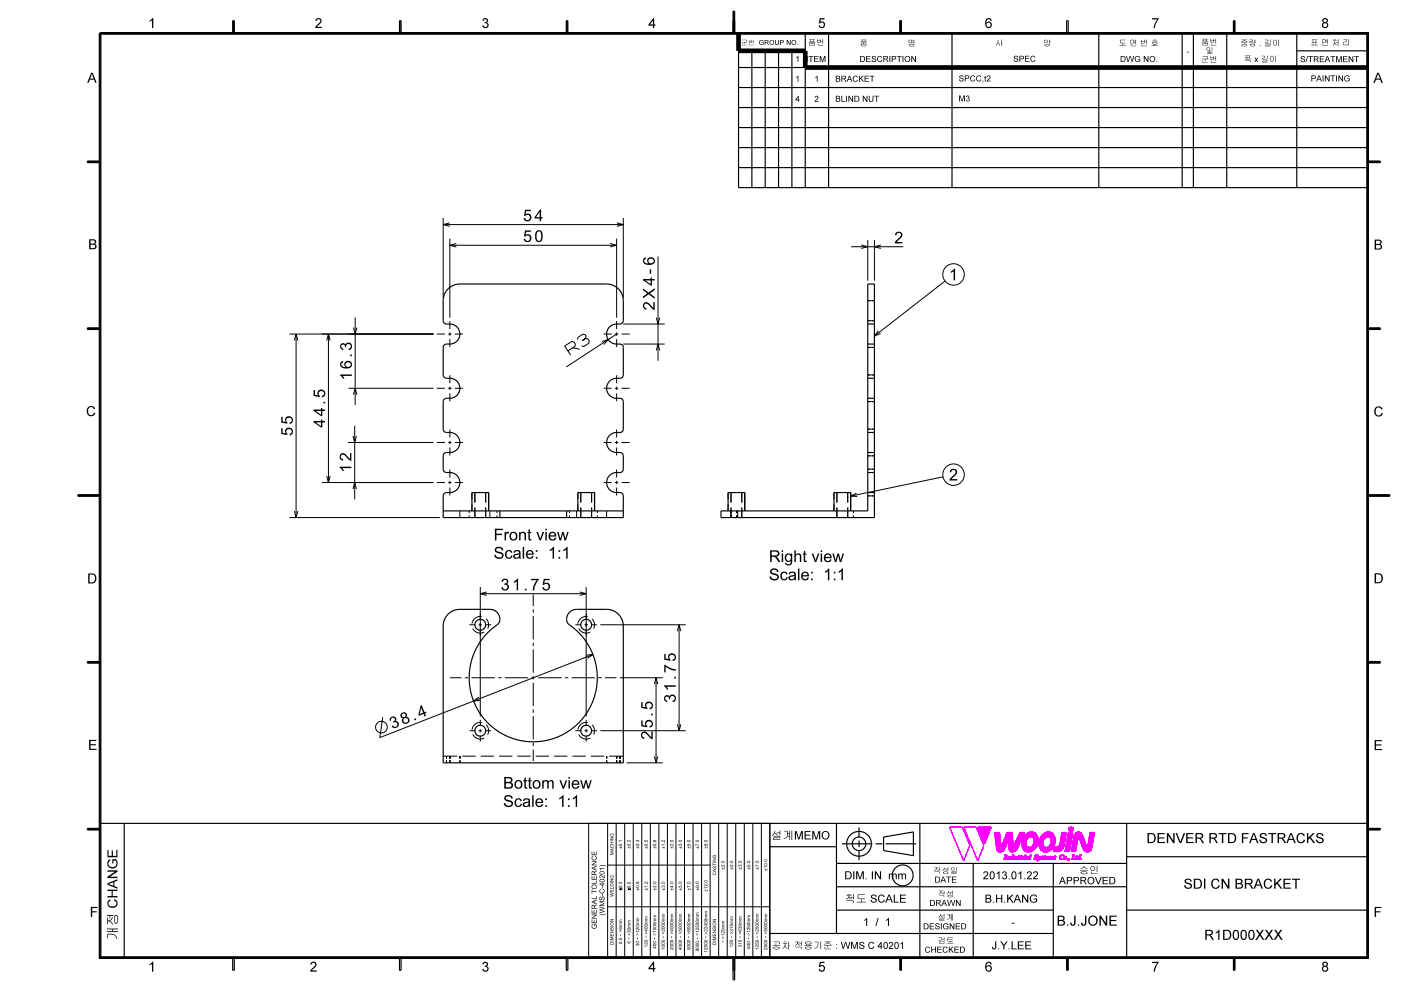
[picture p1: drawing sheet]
<svg xmlns="http://www.w3.org/2000/svg" width="420mm" height="297mm" viewBox="0 0 420 297" stroke-linecap="round" stroke-linejoin="round" font-family="sans-serif">
<g fill="#000">
<path d="M29.8 10h.4v276.8l-.4 .4z" fill-rule="evenodd"/>
<path d="M69.8 6.2h.4v3.8h-.4z" fill-rule="evenodd"/>
<path d="M169.8 6.2h.4v3.8h-.4z" fill-rule="evenodd"/>
<path d="M30 9.8h380.2l-.4 .4h-379.8z" fill-rule="evenodd"/>
<path d="M26.2 48.3h3.8v.4h-3.8z" fill-rule="evenodd"/>
<path d="M410 48.3h3.8v.4h-3.8z" fill-rule="evenodd"/>
<path d="M26.2 98.3h3.8v.4h-3.8z" fill-rule="evenodd"/>
<path d="M410 98.3h3.8v.4h-3.8z" fill-rule="evenodd"/>
<path d="M23.4 148.3h6.6v.4h-6.6z" fill-rule="evenodd"/>
<path d="M410 148.3h6.6v.4h-6.6z" fill-rule="evenodd"/>
<path d="M26.2 198.3h3.8v.4h-3.8z" fill-rule="evenodd"/>
<path d="M410 198.3h3.8v.4h-3.8z" fill-rule="evenodd"/>
<path d="M26.2 248.3h3.8v.4h-3.8z" fill-rule="evenodd"/>
<path d="M410 248.3h3.8v.4h-3.8z" fill-rule="evenodd"/>
<path d="M30.2 286.8h379.6l.4 .4h-380.4z" fill-rule="evenodd"/>
<path d="M269.8 287h.4v3.8h-.4z" fill-rule="evenodd"/>
<path d="M319.8 287h.4v3.8h-.4z" fill-rule="evenodd"/>
<path d="M369.8 287h.4v3.8h-.4z" fill-rule="evenodd"/>
<path d="M409.8 10.2l.4-.4v277.4l-.4-.4z" fill-rule="evenodd"/>
</g>
<path d="M119.8 6.2h.4v3.8h-.4z" fill-rule="evenodd" fill="#0f0"/>
<g fill="#000">
<path d="M219.8 3.4h.4v6.6h-.4z" fill-rule="evenodd"/>
<path d="M219.8 6.2h.4v3.8h-.4z" fill-rule="evenodd"/>
</g>
<path d="M369.8 6.2h.4v3.8h-.4z" fill-rule="evenodd" fill="#0f0"/>
<path d="M269.8 6.2h.4v3.8h-.4z" fill-rule="evenodd" fill="#000"/>
<g fill="#f0f">
<path d="M293.1 247.9h4.1l-2 5z" fill-rule="evenodd"/>
<path d="M328.1 249.5l-.8 4.8z" fill-rule="evenodd"/>
<path d="M326.8 249.5h1.3l-.8 4.8-.4 .7-.5 .3z" fill-rule="evenodd"/>
<path d="M326.8 249.5l-.4 5.8h-.5v-1.7l.2-.1z" fill-rule="evenodd"/>
<path d="M325.7 253.5l.2 1.8h-.3z" fill-rule="evenodd"/>
<path d="M324.5 250.3l1.2 3.2-.1 1.8-.5-.3-.5-.8z" fill-rule="evenodd"/>
<path d="M323.6 249.4l.5 .3 .4 .6 .1 3.9-1.1-3.1z" fill-rule="evenodd"/>
<path d="M323.2 249.4h.4l-.1 1.7-.2-.1z" fill-rule="evenodd"/>
<path d="M322.9 249.4h.3v1.8z" fill-rule="evenodd"/>
<path d="M322.3 249.8l.6-.4 .3 1.8-.8 4-.3-5.1z" fill-rule="evenodd"/>
<path d="M322.1 250.1l.3 5.1h-1.2z" fill-rule="evenodd"/>
<path d="M320.3 249.5h1.3l-1 5.7h-1.3z" fill-rule="evenodd"/>
<path d="M318.3 249.5h1.4l-.7 4.1-.8 1.3z" fill-rule="evenodd"/>
<path d="M318.3 249.5l-.1 5.4-.7 .3v-1.8z" fill-rule="evenodd"/>
<path d="M317.5 253.4v1.8z" fill-rule="evenodd"/>
<path d="M317.4 253.6l.1 1.6z" fill-rule="evenodd"/>
<path d="M316 253.8l1.4-.2v1.6h-1.6z" fill-rule="evenodd"/>
<path d="M315.6 249.9a3.6 3.6 0 0 1-.3 4.7z" fill-rule="evenodd"/>
<path d="M315.2 249.5l.4 .4-.3 4.7-.4 .3z" fill-rule="evenodd"/>
<path d="M315 252.9l-.1 2-.3 .2-.2-1.4z" fill-rule="evenodd"/>
<path d="M313.7 254l.7-.3 .2 1.4-.7 .2z" fill-rule="evenodd"/>
<path d="M312.8 253.4l.9 .6 .2 1.3h-.7z" fill-rule="evenodd"/>
<path d="M312.7 252.7l.5 2.6-.9-.3z" fill-rule="evenodd"/>
<path d="M314.9 249.4l.3 .1v2.3l-.4-.8z" fill-rule="evenodd"/>
<path d="M314.5 249.3l.4 .1-.1 1.6-.4-.2z" fill-rule="evenodd"/>
<path d="M313.5 249.5l1-.2-.1 1.5-1.1 .3z" fill-rule="evenodd"/>
<path d="M312.9 249.8l.6-.3-.2 1.6-.5 .8z" fill-rule="evenodd"/>
<path d="M312.3 250.4l.6-.6-.6 5.2a3.4 3.4 0 0 1 0-4.6z" fill-rule="evenodd"/>
<path d="M312.7 252.4l-.4 2.6z" fill-rule="evenodd"/>
<path d="M309.8 249.4l.3 .1 .1 5.1-.3-1.7a1.59 1.59 0 0 0-.4-2z" fill-rule="evenodd"/>
<path d="M308.9 249.4h.9l-.3 1.5-.6-.1z" fill-rule="evenodd"/>
<path d="M308.4 249.5l.5-.1v1.4l-1 .6z" fill-rule="evenodd"/>
<path d="M307.8 249.8l.6-.3-.8 2.9z" fill-rule="evenodd"/>
<path d="M307.2 250.4l.6-.6-.2 2.9 .1 2.6-.8-.6z" fill-rule="evenodd"/>
<path d="M307.2 250.4l-.3 4.3a3.7 3.7 0 0 1 .3-4.3z" fill-rule="evenodd"/>
<path d="M310.5 249.9a3.6 3.6 0 0 1-.3 4.7z" fill-rule="evenodd"/>
<path d="M309.9 252.9l.3 1.7-.7 .5-.1-1.5z" fill-rule="evenodd"/>
<path d="M308.7 254l.7-.4 .1 1.5-.7 .2z" fill-rule="evenodd"/>
<path d="M308 253.7l.7 .3 .1 1.3h-.7z" fill-rule="evenodd"/>
<path d="M307.6 253.1l.4 .6 .1 1.6h-.4z" fill-rule="evenodd"/>
<path d="M307.6 252.7l.1 2.6z" fill-rule="evenodd"/>
<path d="M310.1 249.5l.4 .4-.3 4.7z" fill-rule="evenodd"/>
<path d="M306.4 252.4v.9z" fill-rule="evenodd"/>
<path d="M305.7 249.5h1.5l-2.4 5.1-.6 .6-.2-1.9z" fill-rule="evenodd"/>
<path d="M303.9 253.4l.1-.1 .2 1.9-.3 .1z" fill-rule="evenodd"/>
<path d="M303.7 253.3l.2 .1v1.9l-.3 .1z" fill-rule="evenodd"/>
<path d="M303.5 249.5l.1 5.9-.7-.2z" fill-rule="evenodd"/>
<path d="M301.9 249.5h1.6l-.6 5.7-.4-.5z" fill-rule="evenodd"/>
<path d="M301.9 249.5a5 5 0 0 1-1.2 5.5l-.2 .2-.1-1.9z" fill-rule="evenodd"/>
<path d="M300.2 253.4l.2-.1 .1 1.9-.3 .1z" fill-rule="evenodd"/>
<path d="M300.1 253.3l.1 2-.5 .1z" fill-rule="evenodd"/>
<path d="M298.2 249.5h1.4l.5 3.8-.4 2.1-.4-.2-.4-.6z" fill-rule="evenodd"/>
<path d="M324 256.2l-.2 1.1z" fill-rule="evenodd"/>
<path d="M323.7 256.2h.3l-.2 1.2z" fill-rule="evenodd"/>
<path d="M323.9 257.3l-.1 .2z" fill-rule="evenodd"/>
<path d="M323.8 257.4l-.1 .2z" fill-rule="evenodd"/>
<path d="M323.8 256.4l-.1 1.2z" fill-rule="evenodd"/>
<path d="M323.7 256.7v.9z" fill-rule="evenodd"/>
<path d="M323.7 256.7l-.1 .9z" fill-rule="evenodd"/>
<path d="M323.5 256.6v.2z" fill-rule="evenodd"/>
<path d="M323.3 256.7l.2-.1-.2 .4z" fill-rule="evenodd"/>
<path d="M323.3 256.7l-.1 .9z" fill-rule="evenodd"/>
<path d="M323.3 257.3l-.1 .3z" fill-rule="evenodd"/>
<path d="M323.2 256.8v.8z" fill-rule="evenodd"/>
<path d="M323.1 257v.5z" fill-rule="evenodd"/>
<path d="M323 257.2v.3z" fill-rule="evenodd"/>
<path d="M323.6 257.1v.5z" fill-rule="evenodd"/>
<path d="M323.5 257.2v.4z" fill-rule="evenodd"/>
<path d="M323.3 257.4v.2z" fill-rule="evenodd"/>
<path d="M323.8 257.4l-.1 .2z" fill-rule="evenodd"/>
<path d="M322.9 256.4v.2z" fill-rule="evenodd"/>
<path d="M322.9 256.5v.3z" fill-rule="evenodd"/>
<path d="M322.9 256.6l.1 .2z" fill-rule="evenodd"/>
<path d="M322.8 256.6l-.1 .8z" fill-rule="evenodd"/>
<path d="M322.7 256.6l-.1 1z" fill-rule="evenodd"/>
<path d="M322.8 257.3v.2z" fill-rule="evenodd"/>
<path d="M322.7 257.4v.2z" fill-rule="evenodd"/>
<path d="M322.7 257.4v.2z" fill-rule="evenodd"/>
<path d="M322.6 256.8l-.1 .8z" fill-rule="evenodd"/>
<path d="M322.6 256.9l-.1 .7z" fill-rule="evenodd"/>
<path d="M322.5 257.4v.1z" fill-rule="evenodd"/>
<path d="M320.4 257.3l.1 .4z" fill-rule="evenodd"/>
<path d="M320.3 257.3l.1 .3z" fill-rule="evenodd"/>
<path d="M320.6 257.3v.3z" fill-rule="evenodd"/>
<path d="M320.5 257.3v.4z" fill-rule="evenodd"/>
<path d="M320.4 257.7l-.1 .2z" fill-rule="evenodd"/>
<path d="M319.5 256.6l.1 .8z" fill-rule="evenodd"/>
<path d="M319.3 256.7v.1z" fill-rule="evenodd"/>
<path d="M319.2 256.7v.2z" fill-rule="evenodd"/>
<path d="M319.1 256.7v.5z" fill-rule="evenodd"/>
<path d="M319.1 256.8v.7z" fill-rule="evenodd"/>
<path d="M319.7 256.7v.5z" fill-rule="evenodd"/>
<path d="M319.6 256.7l.1 .5z" fill-rule="evenodd"/>
<path d="M319.5 256.8v.7z" fill-rule="evenodd"/>
<path d="M319.5 257l-.1 .6z" fill-rule="evenodd"/>
<path d="M319.4 257.3l-.1 .3z" fill-rule="evenodd"/>
<path d="M319.1 257.5l.2 .1z" fill-rule="evenodd"/>
<path d="M319 256.8l.1 .8z" fill-rule="evenodd"/>
<path d="M319 256.8v.8z" fill-rule="evenodd"/>
<path d="M318.9 257v.5z" fill-rule="evenodd"/>
<path d="M319.1 256.8v.7z" fill-rule="evenodd"/>
<path d="M318.9 256.2v.4z" fill-rule="evenodd"/>
<path d="M318.8 256.2v.4z" fill-rule="evenodd"/>
<path d="M318.8 256.2v.4z" fill-rule="evenodd"/>
<path d="M318.8 256.2v.4z" fill-rule="evenodd"/>
<path d="M318.7 256.2l.1 .4z" fill-rule="evenodd"/>
<path d="M318.6 256.2l.1 .2z" fill-rule="evenodd"/>
<path d="M318.3 256.2h.3l-.4 .2z" fill-rule="evenodd"/>
<path d="M318.1 256.3l.2-.1-.3 .6z" fill-rule="evenodd"/>
<path d="M317.9 256.4l.2-.1-.2 .8z" fill-rule="evenodd"/>
<path d="M318.4 257.4l.2-.1z" fill-rule="evenodd"/>
<path d="M318.1 257.4l.3 .2z" fill-rule="evenodd"/>
<path d="M317.9 257.2l.2 .4z" fill-rule="evenodd"/>
<path d="M317.9 256.4v1.1l-.3-.5z" fill-rule="evenodd"/>
<path d="M317.9 257.2l.1 .4z" fill-rule="evenodd"/>
<path d="M321.5 256.2h.7z" fill-rule="evenodd"/>
<path d="M322.3 257.2v.4z" fill-rule="evenodd"/>
<path d="M322.2 257.3v.3z" fill-rule="evenodd"/>
<path d="M321.2 257.5l1-.2v.3z" fill-rule="evenodd"/>
<path d="M321.7 256.3l.5-.1-.5 1.2z" fill-rule="evenodd"/>
<path d="M321.7 256.4v1.1l-.3-.1z" fill-rule="evenodd"/>
<path d="M321.4 257.4l.3 .1z" fill-rule="evenodd"/>
<path d="M321.4 257.4l.3 .1z" fill-rule="evenodd"/>
<path d="M322 256.3l.2-.1z" fill-rule="evenodd"/>
<path d="M321.5 256.3l.7-.1z" fill-rule="evenodd"/>
<path d="M322 256.4l-.3 .9z" fill-rule="evenodd"/>
<path d="M316.5 256.6v.3z" fill-rule="evenodd"/>
<path d="M316.4 256.6v.4z" fill-rule="evenodd"/>
<path d="M316.4 256.7v.3z" fill-rule="evenodd"/>
<path d="M316.3 256.6l.1 .3z" fill-rule="evenodd"/>
<path d="M316.1 256.6v.2z" fill-rule="evenodd"/>
<path d="M316 256.7l.1 .6z" fill-rule="evenodd"/>
<path d="M316.2 257l.2 .3-.2 .3z" fill-rule="evenodd"/>
<path d="M316.1 256.8l.1 .6z" fill-rule="evenodd"/>
<path d="M315.9 256.7l.1 .5z" fill-rule="evenodd"/>
<path d="M316.2 257.4l-.1 .2z" fill-rule="evenodd"/>
<path d="M315.8 257.2l.1 .4z" fill-rule="evenodd"/>
<path d="M315.8 257.2v.4z" fill-rule="evenodd"/>
<path d="M315.8 257.2v.4z" fill-rule="evenodd"/>
<path d="M315.8 257.2v.4z" fill-rule="evenodd"/>
<path d="M315.8 257.3v.3z" fill-rule="evenodd"/>
<path d="M316.1 256.8v.6z" fill-rule="evenodd"/>
<path d="M313.9 256.7l.2-.1-.1 .5z" fill-rule="evenodd"/>
<path d="M313.8 256.7l-.1 .3z" fill-rule="evenodd"/>
<path d="M313.6 256.9l.2-.2-.2 .5z" fill-rule="evenodd"/>
<path d="M313.6 256.9v.7z" fill-rule="evenodd"/>
<path d="M314.1 256.7l.1 .2z" fill-rule="evenodd"/>
<path d="M314.1 256.6l-.1 .5z" fill-rule="evenodd"/>
<path d="M314 256.8l-.1 .4z" fill-rule="evenodd"/>
<path d="M313.7 257.1l.2 .1z" fill-rule="evenodd"/>
<path d="M313.9 257.4l.2-.1z" fill-rule="evenodd"/>
<path d="M313.8 257.5h.2z" fill-rule="evenodd"/>
<path d="M313.6 257.4l.2 .2h-.2z" fill-rule="evenodd"/>
<path d="M313.6 257.3v.3z" fill-rule="evenodd"/>
<path d="M313.5 256.9v.7z" fill-rule="evenodd"/>
<path d="M313.3 256.4v.2z" fill-rule="evenodd"/>
<path d="M313.2 256.5v.3z" fill-rule="evenodd"/>
<path d="M313.3 256.6v.2z" fill-rule="evenodd"/>
<path d="M313.1 256.6v.8z" fill-rule="evenodd"/>
<path d="M313 256.6v1z" fill-rule="evenodd"/>
<path d="M313.2 257.3l-.1 .2z" fill-rule="evenodd"/>
<path d="M313.1 257.4l-.1 .2z" fill-rule="evenodd"/>
<path d="M313.1 257.4l-.1 .2z" fill-rule="evenodd"/>
<path d="M313 256.8l-.1 .8z" fill-rule="evenodd"/>
<path d="M313 256.9l-.1 .7z" fill-rule="evenodd"/>
<path d="M312.8 257.4v.1z" fill-rule="evenodd"/>
<path d="M312.7 256.6v.3z" fill-rule="evenodd"/>
<path d="M312.7 256.6v.4z" fill-rule="evenodd"/>
<path d="M312.7 256.7v.3z" fill-rule="evenodd"/>
<path d="M312.5 256.6l.1 .3z" fill-rule="evenodd"/>
<path d="M312.4 256.6v.2z" fill-rule="evenodd"/>
<path d="M312.3 256.7l.1 .6z" fill-rule="evenodd"/>
<path d="M312.5 257l.2 .3-.2 .3z" fill-rule="evenodd"/>
<path d="M312.4 256.8v.6z" fill-rule="evenodd"/>
<path d="M312.2 256.7l.1 .5z" fill-rule="evenodd"/>
<path d="M312.4 257.4v.2z" fill-rule="evenodd"/>
<path d="M312.3 257.5l.1 .1z" fill-rule="evenodd"/>
<path d="M312.1 257.2l.1 .4z" fill-rule="evenodd"/>
<path d="M312.1 257.2v.4z" fill-rule="evenodd"/>
<path d="M312.1 257.2l-.1 .4z" fill-rule="evenodd"/>
<path d="M312 257.3v.3z" fill-rule="evenodd"/>
<path d="M312 257.3v.3z" fill-rule="evenodd"/>
<path d="M312 257.4v.2z" fill-rule="evenodd"/>
<path d="M312.4 256.8v.6z" fill-rule="evenodd"/>
<path d="M308.8 256.3l.4-.1z" fill-rule="evenodd"/>
<path d="M308.8 256.4l.4-.2-.5 1.4z" fill-rule="evenodd"/>
<path d="M308.6 257.4v.2z" fill-rule="evenodd"/>
<path d="M308.9 257.3v.2z" fill-rule="evenodd"/>
<path d="M308.9 257.4l-.1 .2z" fill-rule="evenodd"/>
<path d="M308.8 257.4l-.1 .2z" fill-rule="evenodd"/>
<path d="M308.8 257.4l-.1 .2z" fill-rule="evenodd"/>
<path d="M308.3 256.7v.5z" fill-rule="evenodd"/>
<path d="M308.3 256.7v.7z" fill-rule="evenodd"/>
<path d="M308.2 256.7l.1 .9z" fill-rule="evenodd"/>
<path d="M308.4 257.3v.2z" fill-rule="evenodd"/>
<path d="M308.3 257.4v.2z" fill-rule="evenodd"/>
<path d="M308.2 256.7v.9z" fill-rule="evenodd"/>
<path d="M308.1 256.6l.1 1z" fill-rule="evenodd"/>
<path d="M308.2 256.9v.7z" fill-rule="evenodd"/>
<path d="M308.1 257.2l-.1 .4z" fill-rule="evenodd"/>
<path d="M308 257.3l-.1 .2z" fill-rule="evenodd"/>
<path d="M307.9 257.4v.2z" fill-rule="evenodd"/>
<path d="M307.8 257.3v.3z" fill-rule="evenodd"/>
<path d="M308 256.7h.1z" fill-rule="evenodd"/>
<path d="M307.8 256.8l.2-.1-.1 .4z" fill-rule="evenodd"/>
<path d="M307.8 256.8v.8z" fill-rule="evenodd"/>
<path d="M307.7 256.9l.1 .7a.37 .37 0 0 1-.3-.3 .37 .37 0 0 1 .2-.4z" fill-rule="evenodd"/>
<path d="M308 257.4v.2z" fill-rule="evenodd"/>
<path d="M307.6 257.3v.2z" fill-rule="evenodd"/>
<path d="M307.5 256.6l-.2 .7z" fill-rule="evenodd"/>
<path d="M307.1 256.7l.4-.1-.3 1z" fill-rule="evenodd"/>
<path d="M307.3 257.4l-.1 .2z" fill-rule="evenodd"/>
<path d="M307.4 257.3l-.1 .3z" fill-rule="evenodd"/>
<path d="M307.2 256.8l-.1 .8z" fill-rule="evenodd"/>
<path d="M307.2 256.8l-.1 .8z" fill-rule="evenodd"/>
<path d="M306.9 256.6v.4z" fill-rule="evenodd"/>
<path d="M306.9 256.7v.3z" fill-rule="evenodd"/>
<path d="M306.8 256.7l.1 .3z" fill-rule="evenodd"/>
<path d="M306.8 256.7v.2z" fill-rule="evenodd"/>
<path d="M306.8 256.8l-.1 .2z" fill-rule="evenodd"/>
<path d="M306.7 256.8l-.1 .4z" fill-rule="evenodd"/>
<path d="M306.6 257.1l-.1 .5z" fill-rule="evenodd"/>
<path d="M306.5 256.7v.9z" fill-rule="evenodd"/>
<path d="M306.5 256.7v.9z" fill-rule="evenodd"/>
<path d="M306.4 256.7l.1 .9z" fill-rule="evenodd"/>
<path d="M306.4 256.8l.1 .8h-.2z" fill-rule="evenodd"/>
<path d="M306.7 256.6l-.1 .4z" fill-rule="evenodd"/>
<path d="M306.6 256.6v.5z" fill-rule="evenodd"/>
<path d="M306.2 256.4v.2z" fill-rule="evenodd"/>
<path d="M306.1 256.5v.3z" fill-rule="evenodd"/>
<path d="M306.2 256.6v.2z" fill-rule="evenodd"/>
<path d="M306 256.6v.8z" fill-rule="evenodd"/>
<path d="M305.9 256.6v1z" fill-rule="evenodd"/>
<path d="M306.1 257.4l-.1 .1z" fill-rule="evenodd"/>
<path d="M306 257.4l-.1 .2z" fill-rule="evenodd"/>
<path d="M306 257.4l-.1 .2z" fill-rule="evenodd"/>
<path d="M305.9 256.8l-.1 .8z" fill-rule="evenodd"/>
<path d="M305.9 256.9l-.1 .7z" fill-rule="evenodd"/>
<path d="M305.7 257.4v.1z" fill-rule="evenodd"/>
<path d="M305.7 256.6v.3z" fill-rule="evenodd"/>
<path d="M305.6 256.6v.4z" fill-rule="evenodd"/>
<path d="M305.6 256.7v.3z" fill-rule="evenodd"/>
<path d="M305.5 256.6l.1 .3z" fill-rule="evenodd"/>
<path d="M305.3 256.6v.2z" fill-rule="evenodd"/>
<path d="M305.2 256.7l.1 .6z" fill-rule="evenodd"/>
<path d="M305.4 257l.2 .3-.2 .3z" fill-rule="evenodd"/>
<path d="M305.3 256.8v.6z" fill-rule="evenodd"/>
<path d="M305.1 256.7l.1 .5z" fill-rule="evenodd"/>
<path d="M305.3 257.4v.2z" fill-rule="evenodd"/>
<path d="M305 257.2l.1 .4z" fill-rule="evenodd"/>
<path d="M305 257.2v.4z" fill-rule="evenodd"/>
<path d="M305 257.2v.4z" fill-rule="evenodd"/>
<path d="M304.9 257.2l.1 .4z" fill-rule="evenodd"/>
<path d="M304.9 257.3v.3z" fill-rule="evenodd"/>
<path d="M305.3 256.8v.6z" fill-rule="evenodd"/>
<path d="M303.8 256.2l.1 .1-.3 1z" fill-rule="evenodd"/>
<path d="M303.6 256.4l.2-.2-.2 1.2z" fill-rule="evenodd"/>
<path d="M303.6 256.2h.2z" fill-rule="evenodd"/>
<path d="M303.7 257.3l-.1 .2z" fill-rule="evenodd"/>
<path d="M303.6 257.4v.2z" fill-rule="evenodd"/>
<path d="M303.6 256.4l-.1 1.2z" fill-rule="evenodd"/>
<path d="M303.5 256.7l-.1 .9z" fill-rule="evenodd"/>
<path d="M303.4 256.6l-.1 .2z" fill-rule="evenodd"/>
<path d="M303.2 256.7l.2-.1-.2 .4z" fill-rule="evenodd"/>
<path d="M303.2 256.7l-.1 .9z" fill-rule="evenodd"/>
<path d="M303.1 257.3v.3z" fill-rule="evenodd"/>
<path d="M303 256.8v.8z" fill-rule="evenodd"/>
<path d="M303 257l-.1 .5z" fill-rule="evenodd"/>
<path d="M302.9 257.2v.3z" fill-rule="evenodd"/>
<path d="M303.4 257.1v.5z" fill-rule="evenodd"/>
<path d="M303.3 257.2l.1 .4z" fill-rule="evenodd"/>
<path d="M303.1 257.4l.1 .2z" fill-rule="evenodd"/>
<path d="M314.7 256.6v.3z" fill-rule="evenodd"/>
<path d="M314.6 256.6v.4z" fill-rule="evenodd"/>
<path d="M315.1 256.7v.3z" fill-rule="evenodd"/>
<path d="M315 256.7v.7z" fill-rule="evenodd"/>
<path d="M315.5 256.7v.7z" fill-rule="evenodd"/>
<path d="M315.4 256.7v.9z" fill-rule="evenodd"/>
<path d="M315.6 257.3v.2z" fill-rule="evenodd"/>
<path d="M315.5 257.4l-.1 .2z" fill-rule="evenodd"/>
<path d="M315.4 256.9v.7z" fill-rule="evenodd"/>
<path d="M315.3 257v.6z" fill-rule="evenodd"/>
<path d="M315.2 257.3v.2z" fill-rule="evenodd"/>
<path d="M315.3 256.8l-.1 .3z" fill-rule="evenodd"/>
<path d="M314.9 256.7v.9z" fill-rule="evenodd"/>
<path d="M314.9 256.7v.9h-.2z" fill-rule="evenodd"/>
<path d="M314.9 256.7v.2z" fill-rule="evenodd"/>
<path d="M314.9 256.7l-.1 .2z" fill-rule="evenodd"/>
<path d="M314.8 256.8l-.2 .2z" fill-rule="evenodd"/>
<path d="M314.6 256.6v.6z" fill-rule="evenodd"/>
<path d="M314.5 256.7v.6z" fill-rule="evenodd"/>
<path d="M314.4 256.7v.9z" fill-rule="evenodd"/>
<path d="M314.4 256.7v.9z" fill-rule="evenodd"/>
<path d="M314.4 256.8v.8h-.2z" fill-rule="evenodd"/>
<path d="M314.4 256.8l-.2 .8z" fill-rule="evenodd"/>
<path d="M311.3 256.7h.2l.1 .7-.2 .4z" fill-rule="evenodd"/>
<path d="M311.3 256.7v.2z" fill-rule="evenodd"/>
<path d="M312 256.7v.2z" fill-rule="evenodd"/>
<path d="M311.9 256.6v.6z" fill-rule="evenodd"/>
<path d="M311.9 256.6v.4z" fill-rule="evenodd"/>
<path d="M311.8 256.7v.2z" fill-rule="evenodd"/>
<path d="M311.9 257l-.2 .4z" fill-rule="evenodd"/>
<path d="M311.7 257.3l-.3 .5z" fill-rule="evenodd"/>
<path d="M311.5 256.7l.1 .7z" fill-rule="evenodd"/>
<path d="M311.5 256.7l.1 .7z" fill-rule="evenodd"/>
<path d="M311.6 257.4l-.2 .4z" fill-rule="evenodd"/>
<path d="M311.4 257.7l-.1 .2z" fill-rule="evenodd"/>
<path d="M311.2 257.8v.2z" fill-rule="evenodd"/>
<path d="M311.2 257.8v.2z" fill-rule="evenodd"/>
<path d="M311 257.8l.2 .2z" fill-rule="evenodd"/>
<path d="M310.9 256.9l.1 .5z" fill-rule="evenodd"/>
<path d="M310.7 256.7l.3 .7-.2 .2z" fill-rule="evenodd"/>
<path d="M310.7 257.3l.1 .3h-.2z" fill-rule="evenodd"/>
<path d="M310.4 257.5l.2 .1z" fill-rule="evenodd"/>
<path d="M310.2 257.2l.3 .4-.3-.1z" fill-rule="evenodd"/>
<path d="M310.1 257.1l.1 .4z" fill-rule="evenodd"/>
<path d="M310.1 257.1v.5z" fill-rule="evenodd"/>
<path d="M310.1 257.1v.5z" fill-rule="evenodd"/>
<path d="M310.1 257.1l-.1 .5z" fill-rule="evenodd"/>
<path d="M310.6 256.6l.1 .7z" fill-rule="evenodd"/>
<path d="M310.5 256.2l.2 .9z" fill-rule="evenodd"/>
<path d="M310.4 256.3l.2 .8-.2-.3z" fill-rule="evenodd"/>
<path d="M310.3 256.4l.1 .4z" fill-rule="evenodd"/>
<path d="M311.1 256.2v.4z" fill-rule="evenodd"/>
<path d="M311.1 256.2v.5z" fill-rule="evenodd"/>
<path d="M311 256.3l.1 .4z" fill-rule="evenodd"/>
<path d="M311 256.3v.3z" fill-rule="evenodd"/>
<path d="M310.9 256.2l.1 .3z" fill-rule="evenodd"/>
<path d="M310.8 256.2l.1 .1z" fill-rule="evenodd"/>
<path d="M310.7 256.2h.1l-.2 .2z" fill-rule="evenodd"/>
<path d="M304 256.7l.1 .9z" fill-rule="evenodd"/>
<path d="M304.3 256.6v.3z" fill-rule="evenodd"/>
<path d="M304.2 256.7v.6z" fill-rule="evenodd"/>
<path d="M304.1 256.7v.9z" fill-rule="evenodd"/>
<path d="M304 256.8v.8z" fill-rule="evenodd"/>
<path d="M304 256.9v.7z" fill-rule="evenodd"/>
<path d="M304.8 256.7l-.1 .6z" fill-rule="evenodd"/>
<path d="M304.6 256.7l.1 .8-.2 .1z" fill-rule="evenodd"/>
<path d="M304.6 256.7l-.1 .9z" fill-rule="evenodd"/>
<path d="M304.5 257.1v.5z" fill-rule="evenodd"/>
<path d="M304.4 257.1v.2z" fill-rule="evenodd"/>
<path d="M304.4 257.2l-.2 .3z" fill-rule="evenodd"/>
<path d="M304.7 257.3v.2z" fill-rule="evenodd"/>
<path d="M304.4 257.3l.1 .3z" fill-rule="evenodd"/>
<path d="M304.4 257.3v.3z" fill-rule="evenodd"/>
<path d="M304.6 256.7h.2l-.1 .6z" fill-rule="evenodd"/>
<path d="M304.1 256.7v.9z" fill-rule="evenodd"/>
<path d="M302.5 256.7v.9z" fill-rule="evenodd"/>
<path d="M302.4 256.9l.1 .7-.2-.2z" fill-rule="evenodd"/>
<path d="M302.7 257.3l-.1 .2z" fill-rule="evenodd"/>
<path d="M302.6 257.4l-.1 .2z" fill-rule="evenodd"/>
<path d="M302.7 256.6v.4z" fill-rule="evenodd"/>
<path d="M302.6 256.6v.7z" fill-rule="evenodd"/>
<path d="M302.4 256.7v.2z" fill-rule="evenodd"/>
<path d="M302.3 256.8l-.2 .4z" fill-rule="evenodd"/>
<path d="M302.2 257l-.1 .2z" fill-rule="evenodd"/>
<path d="M302.2 256.6v.2z" fill-rule="evenodd"/>
<path d="M301.9 256.7l.3-.1-.2 1z" fill-rule="evenodd"/>
<path d="M302.2 257l-.1 .2z" fill-rule="evenodd"/>
<path d="M301.9 256.8l.1 .8h-.2z" fill-rule="evenodd"/>
<path d="M302.6 257.4l-.1 .2z" fill-rule="evenodd"/>
<path d="M301.3 256.2h.6l-.5 .2z" fill-rule="evenodd"/>
<path d="M301.4 256.4l.3-.1-.3 1.1z" fill-rule="evenodd"/>
<path d="M300.9 257.5l.6 .1z" fill-rule="evenodd"/>
<path d="M301.4 256.4v1h-.3z" fill-rule="evenodd"/>
<path d="M301.1 257.4l.3 .1z" fill-rule="evenodd"/>
<path d="M293.1 247.9h4.1l-2 5z" fill-rule="evenodd"/>
<path d="M320.3 249.5h1.3l-1 5.7h-1.3z" fill-rule="evenodd"/>
<path d="M318.3 249.5h1.4l-.7 4.1-.8 1.3z" fill-rule="evenodd"/>
<path d="M318.3 249.5l-.1 5.4-.7 .3v-1.8z" fill-rule="evenodd"/>
<path d="M317.5 253.4v1.8z" fill-rule="evenodd"/>
<path d="M317.4 253.6l.1 1.6z" fill-rule="evenodd"/>
<path d="M316 253.8l1.4-.2v1.6h-1.6z" fill-rule="evenodd"/>
<path d="M315.6 249.9a3.6 3.6 0 0 1-.3 4.7z" fill-rule="evenodd"/>
<path d="M315.2 249.5l.4 .4-.3 4.7-.4 .3z" fill-rule="evenodd"/>
<path d="M315 252.9l-.1 2-.3 .2-.2-1.4z" fill-rule="evenodd"/>
<path d="M313.7 254l.7-.3 .2 1.4-.7 .2z" fill-rule="evenodd"/>
<path d="M312.8 253.4l.9 .6 .2 1.3h-.7z" fill-rule="evenodd"/>
<path d="M312.7 252.7l.5 2.6-.9-.3z" fill-rule="evenodd"/>
<path d="M314.9 249.4l.3 .1v2.3l-.4-.8z" fill-rule="evenodd"/>
<path d="M314.5 249.3l.4 .1-.1 1.6-.4-.2z" fill-rule="evenodd"/>
<path d="M313.5 249.5l1-.2-.1 1.5-1.1 .3z" fill-rule="evenodd"/>
<path d="M312.9 249.8l.6-.3-.2 1.6-.5 .8z" fill-rule="evenodd"/>
<path d="M312.3 250.4l.6-.6-.6 5.2a3.4 3.4 0 0 1 0-4.6z" fill-rule="evenodd"/>
<path d="M312.7 252.4l-.4 2.6z" fill-rule="evenodd"/>
<path d="M309.8 249.4l.3 .1 .1 5.1-.3-1.7a1.59 1.59 0 0 0-.4-2z" fill-rule="evenodd"/>
<path d="M308.9 249.4h.9l-.3 1.5-.6-.1z" fill-rule="evenodd"/>
<path d="M308.4 249.5l.5-.1v1.4l-1 .6z" fill-rule="evenodd"/>
<path d="M307.8 249.8l.6-.3-.8 2.9z" fill-rule="evenodd"/>
<path d="M307.2 250.4l.6-.6-.2 2.9 .1 2.6-.8-.6z" fill-rule="evenodd"/>
<path d="M307.2 250.4l-.3 4.3a3.7 3.7 0 0 1 .3-4.3z" fill-rule="evenodd"/>
<path d="M310.5 249.9a3.6 3.6 0 0 1-.3 4.7z" fill-rule="evenodd"/>
<path d="M309.9 252.9l.3 1.7-.7 .5-.1-1.5z" fill-rule="evenodd"/>
<path d="M308.7 254l.7-.4 .1 1.5-.7 .2z" fill-rule="evenodd"/>
<path d="M308 253.7l.7 .3 .1 1.3h-.7z" fill-rule="evenodd"/>
<path d="M307.6 253.1l.4 .6 .1 1.6h-.4z" fill-rule="evenodd"/>
<path d="M307.6 252.7l.1 2.6z" fill-rule="evenodd"/>
<path d="M310.1 249.5l.4 .4-.3 4.7z" fill-rule="evenodd"/>
<path d="M306.4 252.4v.9z" fill-rule="evenodd"/>
<path d="M305.7 249.5h1.5l-2.4 5.1-.6 .6-.2-1.9z" fill-rule="evenodd"/>
<path d="M303.9 253.4l.1-.1 .2 1.9-.3 .1z" fill-rule="evenodd"/>
<path d="M303.7 253.3l.2 .1v1.9l-.3 .1z" fill-rule="evenodd"/>
<path d="M303.5 249.5l.1 5.9-.5-.1z" fill-rule="evenodd"/>
<path d="M301.9 249.5h1.6l-.4 5.8a1.1 1.1 0 0 1-.6-1.1z" fill-rule="evenodd"/>
<path d="M301.9 249.5a5 5 0 0 1-1.2 5.5l-.2 .2-.1-1.9z" fill-rule="evenodd"/>
<path d="M300.2 253.4l.2-.1 .1 1.9-.3 .1z" fill-rule="evenodd"/>
<path d="M300.1 253.3l.1 2-.5 .1z" fill-rule="evenodd"/>
<path d="M298.2 249.5h1.4l.5 3.8-.4 2.1-.4-.2-.4-.6z" fill-rule="evenodd"/>
<path d="M324 256.2l-.2 1.1z" fill-rule="evenodd"/>
<path d="M323.7 256.2h.3l-.2 1.2z" fill-rule="evenodd"/>
<path d="M323.9 257.3l-.1 .2z" fill-rule="evenodd"/>
<path d="M323.8 257.4l-.1 .2z" fill-rule="evenodd"/>
<path d="M323.8 256.4l-.1 1.2z" fill-rule="evenodd"/>
<path d="M323.7 256.7v.9z" fill-rule="evenodd"/>
<path d="M323.7 256.7l-.1 .9z" fill-rule="evenodd"/>
<path d="M323.5 256.6v.2z" fill-rule="evenodd"/>
<path d="M323.3 256.7l.2-.1-.2 .4z" fill-rule="evenodd"/>
<path d="M323.3 256.7l-.1 .9z" fill-rule="evenodd"/>
<path d="M323.3 257.3l-.1 .3z" fill-rule="evenodd"/>
<path d="M323.2 256.8v.8z" fill-rule="evenodd"/>
<path d="M323.1 257v.5z" fill-rule="evenodd"/>
<path d="M323 257.2v.3z" fill-rule="evenodd"/>
<path d="M323.6 257.1v.5z" fill-rule="evenodd"/>
<path d="M323.5 257.2v.4z" fill-rule="evenodd"/>
<path d="M323.3 257.4v.2z" fill-rule="evenodd"/>
<path d="M323.8 257.4l-.1 .2z" fill-rule="evenodd"/>
<path d="M322.8 257.3v.2z" fill-rule="evenodd"/>
<path d="M322.7 257.4v.2z" fill-rule="evenodd"/>
<path d="M322.7 256.6l-.1 1z" fill-rule="evenodd"/>
<path d="M322.9 256.6l.1 .2z" fill-rule="evenodd"/>
<path d="M322.9 256.5v.3z" fill-rule="evenodd"/>
<path d="M322.8 256.6l-.1 .8z" fill-rule="evenodd"/>
<path d="M322.6 256.7v.9z" fill-rule="evenodd"/>
<path d="M322.9 256.4v.2z" fill-rule="evenodd"/>
<path d="M322.6 256.8l-.1 .8z" fill-rule="evenodd"/>
<path d="M322.6 256.9l-.1 .7z" fill-rule="evenodd"/>
<path d="M322.5 257.4v.1z" fill-rule="evenodd"/>
<path d="M322.8 256.6l-.1 .8z" fill-rule="evenodd"/>
<path d="M320.4 257.3l.1 .4z" fill-rule="evenodd"/>
<path d="M320.3 257.3l.1 .3z" fill-rule="evenodd"/>
<path d="M320.6 257.3v.3z" fill-rule="evenodd"/>
<path d="M320.5 257.3v.4z" fill-rule="evenodd"/>
<path d="M320.4 257.7l-.1 .2z" fill-rule="evenodd"/>
<path d="M319.5 256.6l.1 .8z" fill-rule="evenodd"/>
<path d="M319.3 256.7v.1z" fill-rule="evenodd"/>
<path d="M319.2 256.7v.2z" fill-rule="evenodd"/>
<path d="M319.1 256.7v.5z" fill-rule="evenodd"/>
<path d="M319.1 256.8v.7z" fill-rule="evenodd"/>
<path d="M319.7 256.7v.5z" fill-rule="evenodd"/>
<path d="M319.6 256.7l.1 .5z" fill-rule="evenodd"/>
<path d="M319.5 256.8v.7z" fill-rule="evenodd"/>
<path d="M319.5 257l-.1 .6z" fill-rule="evenodd"/>
<path d="M319.4 257.3l-.1 .3z" fill-rule="evenodd"/>
<path d="M319.1 257.5l.2 .1z" fill-rule="evenodd"/>
<path d="M319 256.8l.1 .8z" fill-rule="evenodd"/>
<path d="M319 256.8v.8z" fill-rule="evenodd"/>
<path d="M318.9 257v.5z" fill-rule="evenodd"/>
<path d="M319.1 256.8v.7z" fill-rule="evenodd"/>
<path d="M318.9 256.2v.4z" fill-rule="evenodd"/>
<path d="M318.8 256.2v.4z" fill-rule="evenodd"/>
<path d="M318.8 256.2v.4z" fill-rule="evenodd"/>
<path d="M318.8 256.2v.4z" fill-rule="evenodd"/>
<path d="M318.7 256.2l.1 .4z" fill-rule="evenodd"/>
<path d="M318.6 256.2l.1 .2z" fill-rule="evenodd"/>
<path d="M318.3 256.2h.3l-.4 .2z" fill-rule="evenodd"/>
<path d="M318.1 256.3l.2-.1-.3 .6z" fill-rule="evenodd"/>
<path d="M317.9 256.4l.2-.1-.2 .8z" fill-rule="evenodd"/>
<path d="M318.4 257.4l.2-.1z" fill-rule="evenodd"/>
<path d="M318.1 257.4l.3 .2z" fill-rule="evenodd"/>
<path d="M317.9 257.2l.2 .4z" fill-rule="evenodd"/>
<path d="M317.9 256.4v1.1l-.3-.5z" fill-rule="evenodd"/>
<path d="M317.9 257.2l.1 .4z" fill-rule="evenodd"/>
<path d="M321.2 257.5l1 .1z" fill-rule="evenodd"/>
<path d="M321.5 256.2h.7z" fill-rule="evenodd"/>
<path d="M321.7 256.3l.3 .1-.3 1z" fill-rule="evenodd"/>
<path d="M321.7 256.3h.3z" fill-rule="evenodd"/>
<path d="M322.3 257.2v.4z" fill-rule="evenodd"/>
<path d="M322.2 257.3v.3z" fill-rule="evenodd"/>
<path d="M321.2 257.5l1-.2v.3z" fill-rule="evenodd"/>
<path d="M321.7 256.3v1.2l-.3-.1z" fill-rule="evenodd"/>
<path d="M321.4 257.4l.3 .1z" fill-rule="evenodd"/>
<path d="M321.4 257.4l.3 .1z" fill-rule="evenodd"/>
<path d="M321.2 257.6h1z" fill-rule="evenodd"/>
<path d="M316.5 256.6v.3z" fill-rule="evenodd"/>
<path d="M316.4 256.6v.4z" fill-rule="evenodd"/>
<path d="M316.4 256.7v.3z" fill-rule="evenodd"/>
<path d="M316.3 256.6l.1 .3z" fill-rule="evenodd"/>
<path d="M316.1 256.6v.2z" fill-rule="evenodd"/>
<path d="M316 256.7l.1 .6z" fill-rule="evenodd"/>
<path d="M316.2 257l.2 .3-.2 .3z" fill-rule="evenodd"/>
<path d="M316.1 256.8l.1 .6z" fill-rule="evenodd"/>
<path d="M315.9 256.7l.1 .5z" fill-rule="evenodd"/>
<path d="M316.2 257.4l-.1 .2z" fill-rule="evenodd"/>
<path d="M315.8 257.2l.1 .4z" fill-rule="evenodd"/>
<path d="M315.8 257.2v.4z" fill-rule="evenodd"/>
<path d="M315.8 257.2v.4z" fill-rule="evenodd"/>
<path d="M315.8 257.2v.4z" fill-rule="evenodd"/>
<path d="M315.8 257.3v.3z" fill-rule="evenodd"/>
<path d="M316.1 256.8v.6z" fill-rule="evenodd"/>
<path d="M313.9 256.7l.2-.1-.1 .5z" fill-rule="evenodd"/>
<path d="M313.8 256.7l-.1 .3z" fill-rule="evenodd"/>
<path d="M313.6 256.9l.2-.2-.2 .5z" fill-rule="evenodd"/>
<path d="M313.6 256.9v.7z" fill-rule="evenodd"/>
<path d="M314.1 256.7l.1 .2z" fill-rule="evenodd"/>
<path d="M314.1 256.6l-.1 .5z" fill-rule="evenodd"/>
<path d="M314 256.8l-.1 .4z" fill-rule="evenodd"/>
<path d="M313.7 257.1l.2 .1z" fill-rule="evenodd"/>
<path d="M313.9 257.4l.2-.1z" fill-rule="evenodd"/>
<path d="M313.8 257.5h.2z" fill-rule="evenodd"/>
<path d="M313.6 257.4l.2 .2h-.2z" fill-rule="evenodd"/>
<path d="M313.6 257.3v.3z" fill-rule="evenodd"/>
<path d="M313.5 256.9v.7z" fill-rule="evenodd"/>
<path d="M313.2 257.3l-.1 .2z" fill-rule="evenodd"/>
<path d="M313.1 257.4l-.1 .2z" fill-rule="evenodd"/>
<path d="M313 256.6v1z" fill-rule="evenodd"/>
<path d="M313.3 256.6v.2z" fill-rule="evenodd"/>
<path d="M313.2 256.5v.3z" fill-rule="evenodd"/>
<path d="M313.1 256.6v.8z" fill-rule="evenodd"/>
<path d="M312.9 256.7l.1 .9z" fill-rule="evenodd"/>
<path d="M313.3 256.4v.2z" fill-rule="evenodd"/>
<path d="M313 256.8l-.1 .8z" fill-rule="evenodd"/>
<path d="M313 256.9l-.1 .7z" fill-rule="evenodd"/>
<path d="M312.8 257.4v.1z" fill-rule="evenodd"/>
<path d="M313.1 256.6v.8z" fill-rule="evenodd"/>
<path d="M312.7 256.6v.3z" fill-rule="evenodd"/>
<path d="M312.7 256.6v.4z" fill-rule="evenodd"/>
<path d="M312.7 256.7v.3z" fill-rule="evenodd"/>
<path d="M312.5 256.6l.1 .3z" fill-rule="evenodd"/>
<path d="M312.4 256.6v.2z" fill-rule="evenodd"/>
<path d="M312.3 256.7l.1 .6z" fill-rule="evenodd"/>
<path d="M312.5 257l.2 .3-.2 .3z" fill-rule="evenodd"/>
<path d="M312.4 256.8v.6z" fill-rule="evenodd"/>
<path d="M312.2 256.7l.1 .5z" fill-rule="evenodd"/>
<path d="M312.4 257.4v.2z" fill-rule="evenodd"/>
<path d="M312.3 257.5l.1 .1z" fill-rule="evenodd"/>
<path d="M312.1 257.2l.1 .4z" fill-rule="evenodd"/>
<path d="M312.1 257.2v.4z" fill-rule="evenodd"/>
<path d="M312.1 257.2l-.1 .4z" fill-rule="evenodd"/>
<path d="M312 257.3v.3z" fill-rule="evenodd"/>
<path d="M312 257.3v.3z" fill-rule="evenodd"/>
<path d="M312 257.4v.2z" fill-rule="evenodd"/>
<path d="M312.4 256.8v.6z" fill-rule="evenodd"/>
<path d="M308.8 256.4l.4-.2-.4 1.2z" fill-rule="evenodd"/>
<path d="M308.8 256.4l-.1 1.2z" fill-rule="evenodd"/>
<path d="M308.6 257.4v.2z" fill-rule="evenodd"/>
<path d="M308.8 256.3l.3-.1z" fill-rule="evenodd"/>
<path d="M308.9 257.3v.2z" fill-rule="evenodd"/>
<path d="M308.8 257.4l-.1 .2z" fill-rule="evenodd"/>
<path d="M308.8 257.4l-.1 .2z" fill-rule="evenodd"/>
<path d="M308.3 256.7v.5z" fill-rule="evenodd"/>
<path d="M308.3 256.7v.7z" fill-rule="evenodd"/>
<path d="M308.2 256.7l.1 .9z" fill-rule="evenodd"/>
<path d="M308.4 257.3v.2z" fill-rule="evenodd"/>
<path d="M308.3 257.4v.2z" fill-rule="evenodd"/>
<path d="M308.2 256.7v.9z" fill-rule="evenodd"/>
<path d="M308.1 256.6l.1 1z" fill-rule="evenodd"/>
<path d="M308.2 256.9v.7z" fill-rule="evenodd"/>
<path d="M308.1 257.2l-.1 .4z" fill-rule="evenodd"/>
<path d="M308 257.3l-.1 .2z" fill-rule="evenodd"/>
<path d="M307.9 257.4v.2z" fill-rule="evenodd"/>
<path d="M307.8 257.3v.3z" fill-rule="evenodd"/>
<path d="M308 256.7h.1z" fill-rule="evenodd"/>
<path d="M307.8 256.8l.2-.1-.1 .4z" fill-rule="evenodd"/>
<path d="M307.8 256.8v.8z" fill-rule="evenodd"/>
<path d="M307.7 256.9l.1 .7a.37 .37 0 0 1-.3-.3 .37 .37 0 0 1 .2-.4z" fill-rule="evenodd"/>
<path d="M308 257.4v.2z" fill-rule="evenodd"/>
<path d="M307.6 257.3v.2z" fill-rule="evenodd"/>
<path d="M307.4 257.3l-.1 .3z" fill-rule="evenodd"/>
<path d="M307.3 257.4l-.1 .2z" fill-rule="evenodd"/>
<path d="M307.2 256.8l.3-.2-.4 1z" fill-rule="evenodd"/>
<path d="M307.5 256.6l-.2 .7z" fill-rule="evenodd"/>
<path d="M307.5 256.6l-.2 .8z" fill-rule="evenodd"/>
<path d="M307.1 256.7l.4-.1z" fill-rule="evenodd"/>
<path d="M307.2 256.8l-.1 .8z" fill-rule="evenodd"/>
<path d="M306.7 256.6l-.1 .4z" fill-rule="evenodd"/>
<path d="M306.6 256.6v.5z" fill-rule="evenodd"/>
<path d="M306.9 256.6v.4z" fill-rule="evenodd"/>
<path d="M306.8 256.7l.1 .3z" fill-rule="evenodd"/>
<path d="M306.8 256.7v.3z" fill-rule="evenodd"/>
<path d="M306.8 256.8l-.1 .2z" fill-rule="evenodd"/>
<path d="M306.7 256.9l-.1 .3z" fill-rule="evenodd"/>
<path d="M306.6 257.1l-.1 .5z" fill-rule="evenodd"/>
<path d="M306.5 256.7v.9z" fill-rule="evenodd"/>
<path d="M306.5 256.7v.9z" fill-rule="evenodd"/>
<path d="M306.4 256.7l.1 .9z" fill-rule="evenodd"/>
<path d="M306.4 256.8l.1 .8h-.2z" fill-rule="evenodd"/>
<path d="M306.1 257.4l-.1 .1z" fill-rule="evenodd"/>
<path d="M306 257.4l-.1 .2z" fill-rule="evenodd"/>
<path d="M305.9 256.6v1z" fill-rule="evenodd"/>
<path d="M306.2 256.6v.2z" fill-rule="evenodd"/>
<path d="M306.1 256.5v.3z" fill-rule="evenodd"/>
<path d="M306 256.6v.8z" fill-rule="evenodd"/>
<path d="M305.9 256.7v.9z" fill-rule="evenodd"/>
<path d="M306.2 256.4v.2z" fill-rule="evenodd"/>
<path d="M305.9 256.8l-.1 .8z" fill-rule="evenodd"/>
<path d="M305.9 256.9l-.1 .7z" fill-rule="evenodd"/>
<path d="M305.7 257.4v.1z" fill-rule="evenodd"/>
<path d="M306 256.6v.8z" fill-rule="evenodd"/>
<path d="M305.7 256.6v.3z" fill-rule="evenodd"/>
<path d="M305.6 256.6v.4z" fill-rule="evenodd"/>
<path d="M305.6 256.7v.3z" fill-rule="evenodd"/>
<path d="M305.5 256.6l.1 .3z" fill-rule="evenodd"/>
<path d="M305.3 256.6v.2z" fill-rule="evenodd"/>
<path d="M305.2 256.7l.1 .6z" fill-rule="evenodd"/>
<path d="M305.4 257l.2 .3-.2 .3z" fill-rule="evenodd"/>
<path d="M305.3 256.8v.6z" fill-rule="evenodd"/>
<path d="M305.1 256.7l.1 .5z" fill-rule="evenodd"/>
<path d="M305.3 257.4v.2z" fill-rule="evenodd"/>
<path d="M305 257.2l.1 .4z" fill-rule="evenodd"/>
<path d="M305 257.2v.4z" fill-rule="evenodd"/>
<path d="M305 257.2v.4z" fill-rule="evenodd"/>
<path d="M304.9 257.2l.1 .4z" fill-rule="evenodd"/>
<path d="M304.9 257.3v.3z" fill-rule="evenodd"/>
<path d="M305.3 256.8v.6z" fill-rule="evenodd"/>
<path d="M303.8 256.2l.1 .1-.3 1z" fill-rule="evenodd"/>
<path d="M303.6 256.4l.2-.2-.2 1.2z" fill-rule="evenodd"/>
<path d="M303.6 256.2h.2z" fill-rule="evenodd"/>
<path d="M303.7 257.3l-.1 .2z" fill-rule="evenodd"/>
<path d="M303.6 257.4v.2z" fill-rule="evenodd"/>
<path d="M303.6 256.4l-.1 1.2z" fill-rule="evenodd"/>
<path d="M303.5 256.7l-.1 .9z" fill-rule="evenodd"/>
<path d="M303.4 256.6l-.1 .2z" fill-rule="evenodd"/>
<path d="M303.2 256.7l.2-.1-.2 .4z" fill-rule="evenodd"/>
<path d="M303.2 256.7l-.1 .9z" fill-rule="evenodd"/>
<path d="M303.1 257.3v.3z" fill-rule="evenodd"/>
<path d="M303 256.8v.8z" fill-rule="evenodd"/>
<path d="M303 257l-.1 .5z" fill-rule="evenodd"/>
<path d="M302.9 257.2v.3z" fill-rule="evenodd"/>
<path d="M303.4 257.1v.5z" fill-rule="evenodd"/>
<path d="M303.3 257.2l.1 .4z" fill-rule="evenodd"/>
<path d="M303.1 257.4l.1 .2z" fill-rule="evenodd"/>
<path d="M315.6 257.3v.2z" fill-rule="evenodd"/>
<path d="M315.4 256.7v.9z" fill-rule="evenodd"/>
<path d="M315.3 256.8l.1-.1v.9z" fill-rule="evenodd"/>
<path d="M315.4 256.9v.7z" fill-rule="evenodd"/>
<path d="M315.3 257v.6z" fill-rule="evenodd"/>
<path d="M315.2 257.3v.2z" fill-rule="evenodd"/>
<path d="M315.5 256.7v.7z" fill-rule="evenodd"/>
<path d="M315.5 256.7v.7z" fill-rule="evenodd"/>
<path d="M315.3 256.8l-.1 .3z" fill-rule="evenodd"/>
<path d="M315 256.7v.7z" fill-rule="evenodd"/>
<path d="M314.9 256.7v.9z" fill-rule="evenodd"/>
<path d="M314.9 256.7v.9h-.2z" fill-rule="evenodd"/>
<path d="M315.1 256.7v.3z" fill-rule="evenodd"/>
<path d="M314.9 256.7v.2z" fill-rule="evenodd"/>
<path d="M314.9 256.7l-.1 .2z" fill-rule="evenodd"/>
<path d="M314.8 256.8l-.2 .2z" fill-rule="evenodd"/>
<path d="M314.6 256.6v.6z" fill-rule="evenodd"/>
<path d="M314.5 256.7v.6z" fill-rule="evenodd"/>
<path d="M314.4 256.7v.9z" fill-rule="evenodd"/>
<path d="M314.4 256.7v.9z" fill-rule="evenodd"/>
<path d="M314.4 256.8v.8h-.2z" fill-rule="evenodd"/>
<path d="M314.4 256.8l-.2 .8z" fill-rule="evenodd"/>
<path d="M314.7 256.6l-.1 .4z" fill-rule="evenodd"/>
<path d="M311.9 256.6l.1 .3-.3 .5z" fill-rule="evenodd"/>
<path d="M311.8 257l-.4 .8z" fill-rule="evenodd"/>
<path d="M311.5 256.7l.1 .7z" fill-rule="evenodd"/>
<path d="M311.5 256.7l.1 .7-.2 .4z" fill-rule="evenodd"/>
<path d="M311.6 257.4l-.2 .4z" fill-rule="evenodd"/>
<path d="M311.4 256.7l-.1 1.2z" fill-rule="evenodd"/>
<path d="M311.2 257.8v.2z" fill-rule="evenodd"/>
<path d="M311.1 257.7l.1 .3z" fill-rule="evenodd"/>
<path d="M311 257.8l.1 .2z" fill-rule="evenodd"/>
<path d="M311.9 256.6l.1 .3z" fill-rule="evenodd"/>
<path d="M311.9 256.6v.4z" fill-rule="evenodd"/>
<path d="M311.8 256.7v.2z" fill-rule="evenodd"/>
<path d="M311.3 256.7l.1 1z" fill-rule="evenodd"/>
<path d="M311.2 256.7l.1 .1z" fill-rule="evenodd"/>
<path d="M311.9 256.6l.1 .3z" fill-rule="evenodd"/>
<path d="M311.1 256.2v.4z" fill-rule="evenodd"/>
<path d="M311.1 256.2v.5z" fill-rule="evenodd"/>
<path d="M311 256.3l.1 .4z" fill-rule="evenodd"/>
<path d="M311 256.3v.3z" fill-rule="evenodd"/>
<path d="M310.9 256.2l.1 .3z" fill-rule="evenodd"/>
<path d="M310.7 256.2h.2z" fill-rule="evenodd"/>
<path d="M310.5 256.2l.1 .3z" fill-rule="evenodd"/>
<path d="M310.5 256.2l.2 .9z" fill-rule="evenodd"/>
<path d="M310.7 256.7l.3 .4-.2 .5z" fill-rule="evenodd"/>
<path d="M310.4 256.3l.2 .8-.2-.3z" fill-rule="evenodd"/>
<path d="M310.3 256.4l.1 .4z" fill-rule="evenodd"/>
<path d="M311 257.1v.3z" fill-rule="evenodd"/>
<path d="M310.7 257.3l.1 .3h-.2z" fill-rule="evenodd"/>
<path d="M310.4 257.5l.2 .1z" fill-rule="evenodd"/>
<path d="M310.2 257.2l.3 .4-.3-.1z" fill-rule="evenodd"/>
<path d="M310.2 257.1v.4z" fill-rule="evenodd"/>
<path d="M310.1 257.1v.5z" fill-rule="evenodd"/>
<path d="M310.1 257.1v.5z" fill-rule="evenodd"/>
<path d="M310.1 257.1l-.1 .5z" fill-rule="evenodd"/>
<path d="M310.1 257.1l-.1 .5z" fill-rule="evenodd"/>
<path d="M310.7 256.7v.5z" fill-rule="evenodd"/>
<path d="M304.5 257.1v.5z" fill-rule="evenodd"/>
<path d="M304.4 257.3v.3z" fill-rule="evenodd"/>
<path d="M304.8 256.7l-.1 .6z" fill-rule="evenodd"/>
<path d="M304.6 256.7l.1 .8-.2 .1z" fill-rule="evenodd"/>
<path d="M304.6 256.7l-.1 .9z" fill-rule="evenodd"/>
<path d="M304.5 257.1l-.1 .2z" fill-rule="evenodd"/>
<path d="M304.4 257.1l-.1 .2z" fill-rule="evenodd"/>
<path d="M304.3 257.3l-.1 .2z" fill-rule="evenodd"/>
<path d="M304.2 257.3l-.1 .3z" fill-rule="evenodd"/>
<path d="M304.7 257.3v.2z" fill-rule="evenodd"/>
<path d="M304.3 256.6v.3z" fill-rule="evenodd"/>
<path d="M304.2 256.7v.6z" fill-rule="evenodd"/>
<path d="M304.1 256.7v.9z" fill-rule="evenodd"/>
<path d="M304 256.7v.9z" fill-rule="evenodd"/>
<path d="M304 256.9v.7z" fill-rule="evenodd"/>
<path d="M304 256.7v.1z" fill-rule="evenodd"/>
<path d="M304.6 256.7h.2l-.1 .6z" fill-rule="evenodd"/>
<path d="M302.2 256.6v.3z" fill-rule="evenodd"/>
<path d="M301.9 256.7l.3-.1-.2 1z" fill-rule="evenodd"/>
<path d="M302.2 257l.1-.1-.2 .3z" fill-rule="evenodd"/>
<path d="M302.2 257l-.1 .2z" fill-rule="evenodd"/>
<path d="M302.7 256.6v.4z" fill-rule="evenodd"/>
<path d="M302.6 256.6l.1 .4-.2 .6z" fill-rule="evenodd"/>
<path d="M302.4 256.7l.2-.1-.1 1z" fill-rule="evenodd"/>
<path d="M302.3 256.8l-.1 .2z" fill-rule="evenodd"/>
<path d="M302.7 257.3l-.1 .2z" fill-rule="evenodd"/>
<path d="M302.4 256.9l.1 .7z" fill-rule="evenodd"/>
<path d="M302.4 256.9l-.1 .7z" fill-rule="evenodd"/>
<path d="M301.9 256.8l.1 .8h-.2z" fill-rule="evenodd"/>
<path d="M301.3 256.2h.6l-.5 .2z" fill-rule="evenodd"/>
<path d="M301.4 256.4l.3-.1-.3 1.1z" fill-rule="evenodd"/>
<path d="M300.9 257.5l.6 .1z" fill-rule="evenodd"/>
<path d="M301.4 256.4v1h-.3z" fill-rule="evenodd"/>
<path d="M301.1 257.4l.3 .1z" fill-rule="evenodd"/>
<path d="M328.1 249.5l-1 5.2z" fill-rule="evenodd"/>
<path d="M326.8 249.5h1.3l-1 5.2-.7 .6z" fill-rule="evenodd"/>
<path d="M326.8 249.5l-.4 5.8h-.5v-1.7l.2-.1z" fill-rule="evenodd"/>
<path d="M325.7 253.5l.2 1.8h-.3z" fill-rule="evenodd"/>
<path d="M324.5 250.3l1.2 3.2-.1 1.8-.5-.3-.5-.8z" fill-rule="evenodd"/>
<path d="M323.6 249.4l.5 .3 .4 .6 .1 3.9-1.1-3.1z" fill-rule="evenodd"/>
<path d="M323.2 249.4h.4l-.1 1.7-.2-.1z" fill-rule="evenodd"/>
<path d="M322.9 249.4h.3v1.8z" fill-rule="evenodd"/>
<path d="M322.3 249.8l.6-.4 .3 1.8-.8 4-.3-5.1z" fill-rule="evenodd"/>
<path d="M322.1 250.1l.3 5.1h-1.2z" fill-rule="evenodd"/>
<circle cx="321.1" cy="248.5" r=".68"/>
<circle cx="324.2" cy="257.4" r=".17"/>
<circle cx="319.9" cy="257.4" r=".17"/>
<circle cx="307.4" cy="256.3" r=".16"/>
</g>
<g fill="#000">
<path d="M44.8 6.2l1.1-.8v3h-.3v-2.3l-.8 .4z" fill-rule="evenodd"/>
<path d="M94.8 5.6a.98 .98 0 0 1 1.5 .2 .98 .98 0 0 1-.5 1.5l-.8 .7h1.4v.4h-1.9l.5-.9a1.07 1.07 0 0 0 .7-1.7l-.6 .1-.2 .4-.4-.1z" fill-rule="evenodd"/>
<path d="M144.9 5.6a.78 .78 0 0 1 1.2 0 .78 .78 0 0 1-.2 1.2 .91 .91 0 0 1 .1 1.6 .91 .91 0 0 1-1.4-.8h.3a.59 .59 0 0 0 .7 .5 .59 .59 0 0 0 .5-.7 .59 .59 0 0 0-.8-.4v-.3a.48 .48 0 0 0 .6-.4 .48 .48 0 0 0-.4-.6 .48 .48 0 0 0-.5 .5h-.4z" fill-rule="evenodd"/>
<path d="M195.8 5.5h.3v1.8h.4v.4h-.4v.7h-.4v-.7h-1.3v-.4zM195.7 6.2l-.8 1.1h.8z" fill-rule="evenodd"/>
<path d="M222.4 12l1.3 .1-.1 .5 .2-.2-.2-.5zM222.3 12.6l.8 .1 .1 .5v-.5l.8-.1zM222.5 13l.1 .5h1.3l-1.3-.1z" fill-rule="evenodd"/>
<path d="M224.6 12.4h.6v.3h-.6zM224.5 12v.8h.8v-.8l-.1 .3h-.6zM225.8 11.9v.5h-.4l.4 .1v.6zM224.6 13v.5h1.3l-1.2-.1z" fill-rule="evenodd"/>
<path d="M227.8 12.2a.7 .7 0 0 1 1.1 .2h-.2a.56 .56 0 0 0-.8 0 .56 .56 0 0 0 0 .8 .56 .56 0 0 0 .8 0v-.3h-.4v-.2h.6v.6a.81 .81 0 0 1-1.1 0 .81 .81 0 0 1 0-1.1z" fill-rule="evenodd"/>
<path d="M229.2 12h.7a.41 .41 0 0 1 .5 .3 .41 .41 0 0 1-.4 .5l.5 .7-.8-.7h-.3v.7h-.2zM229.4 12.1v.6l.8-.2-.1-.3z" fill-rule="evenodd"/>
<path d="M230.7 12.7a.75 .75 0 0 1 1.5 0 .75 .75 0 0 1-1.5 0zM230.9 12.7a.55 .55 0 0 0 1.1 0 .55 .55 0 0 0-1.1 0z" fill-rule="evenodd"/>
<path d="M232.4 12h.2l.1 1.3 .5-.1 .1-1.2h.2v.8a.59 .59 0 0 1-.6 .7 .59 .59 0 0 1-.5-.7z" fill-rule="evenodd"/>
<path d="M233.9 12h.5a.45 .45 0 0 1 .6 .4 .45 .45 0 0 1-.6 .5h-.3v.6h-.2zM234.1 12.1v.6l.6-.1-.1-.4z" fill-rule="evenodd"/>
<path d="M235.8 12h.3l.7 1.1v-1.1h.2v1.5h-.2l-.7-1.1v1.1h-.3z" fill-rule="evenodd"/>
<path d="M237.3 12.7a.75 .75 0 0 1 1.5 0 .75 .75 0 0 1-1.5 0zM237.5 12.7a.55 .55 0 0 0 1.1 0 .55 .55 0 0 0-1.1 0z" fill-rule="evenodd"/>
<path d="M239 13.3l.2 .2z" fill-rule="evenodd"/>
<path d="M238.7 17.2l.6-.4v1.8h-.2v-1.4l-.4 .2z" fill-rule="evenodd"/>
<path d="M241.9 16.8h.2v1.8h-.2z" fill-rule="evenodd"/>
<path d="M242.4 16.8h1.4v.2h-.6v1.6h-.2v-1.6h-.6z" fill-rule="evenodd"/>
<path d="M244.1 16.8h1.3v.2h-1.1v.6h1v.1h-1v.7h1.1v.2h-1.3z" fill-rule="evenodd"/>
<path d="M242.6 11.8h1.7zM242.9 11.9l.1 .4-.3 .1h1.6l-.3-.1v-.4l-.2 .4h-.7zM242.4 12.7l1 .1 .1 .2v-.2l1-.1zM242.7 13l-.1 .5 .2 .2h1.3l.2-.2-.2-.5zM242.8 13.1h1.3v.4h-1.3z" fill-rule="evenodd"/>
<path d="M245.8 5.5h1.4v.3h-1.1l-.2 .8a.96 .96 0 0 1 1.4 .5 .96 .96 0 0 1-.7 1.3 .96 .96 0 0 1-1.2-.8h.4a.62 .62 0 0 0 .9 .3 .62 .62 0 0 0 .2-.9 .62 .62 0 0 0-1-.1l-.4 .1z" fill-rule="evenodd"/>
<path d="M245.7 16.8h.4l.5 1.5 .5-1.5h.4v1.8h-.3v-1.6l-.5 1.6h-.2l-.5-1.6v1.6h-.3z" fill-rule="evenodd"/>
<path d="M245.2 12.3h.7v.4h-.7zM245.1 11.8v1h.9l.1-1-.2 .3h-.7zM246.6 11.7v.6l-.5 .1h.5l.1 .8zM245.2 13.1l.1 .5h1.5l-1.4-.1z" fill-rule="evenodd"/>
<path d="M257.9 16.8h.6a.9 .9 0 0 1 .9 .9 .9 .9 0 0 1-.9 .9h-.6zM258.1 17v1.4a.74 .74 0 0 0 1-.7 .74 .74 0 0 0-1-.7z" fill-rule="evenodd"/>
<path d="M259.7 16.8h1.3v.2h-1.1v.6h1v.1h-1v.7h1.1v.2h-1.3z" fill-rule="evenodd"/>
<path d="M258.1 12h1.7zM258.4 12.1v.4l-.3 .1 1.7-.1h-.4l.1-.4-.2 .4h-.7zM257.9 12.9h.9l.1 .3 .1-.3h.9zM258.1 13.2v.5l.2 .2h1.2l.2-.2-.2-.5zM258.3 13.3h1.2l.1 .3-1.3 .1z" fill-rule="evenodd"/>
<path d="M261.5 16.9a.71 .71 0 0 1 1.2 .4h-.3a.33 .33 0 0 0-.4-.3 .33 .33 0 0 0-.2 .4 .62 .62 0 0 1 .8 .3 .62 .62 0 0 1-.2 .8 .74 .74 0 0 1-1.1-.6h.2a.44 .44 0 0 0 .5 .5 .44 .44 0 0 0 .4-.5l-.1-.1a.63 .63 0 0 1-.8-.2 .63 .63 0 0 1 0-.7z" fill-rule="evenodd"/>
<path d="M263.2 17l.8-.2 .4 .5h-.2a.61 .61 0 0 0-.9-.2 .61 .61 0 0 0 0 1 .51 .51 0 0 0 .5 .3 .51 .51 0 0 0 .5-.5l.2 .1a.87 .87 0 0 1-1.3 .4 .87 .87 0 0 1 0-1.4z" fill-rule="evenodd"/>
<path d="M264.8 16.8h.8a.49 .49 0 0 1 .6 .4 .49 .49 0 0 1-.5 .5l.7 .9h-.3l-.8-.8h-.2v.8h-.3zM265.1 17v.6l.8-.2-.1-.4z" fill-rule="evenodd"/>
<path d="M266.7 16.8h.2v1.8h-.2z" fill-rule="evenodd"/>
<path d="M267.3 16.8h.7a.54 .54 0 0 1 .7 .5 .54 .54 0 0 1-.7 .5h-.4v.8h-.3zM267.6 17v.6l.8-.2-.2-.4z" fill-rule="evenodd"/>
<path d="M268.9 16.8h1.4v.2h-.6v1.6h-.2v-1.6h-.6z" fill-rule="evenodd"/>
<path d="M269.8 6.2h.4v3.8h-.4z" fill-rule="evenodd"/>
<path d="M269.8 6.2h.4v3.8h-.4z" fill-rule="evenodd"/>
<path d="M269.8 6.2h.4v3.8h-.4z" fill-rule="evenodd"/>
<path d="M269.8 6.2h.4v3.8h-.4z" fill-rule="evenodd"/>
<path d="M270.6 16.8h.2v1.8h-.2z" fill-rule="evenodd"/>
<path d="M271.2 17.7a.9 .9 0 0 1 1.8 0 .9 .9 0 0 1-1.8 0zM271.4 17.7a.7 .7 0 0 0 1.4 0 .7 .7 0 0 0-1.4 0z" fill-rule="evenodd"/>
<path d="M273.2 16.8h.3l.9 1.3v-1.3h.2v1.8h-.3l-.8-1.4v1.4h-.3z" fill-rule="evenodd"/>
<path d="M272.6 12.1h.7v.7h-.7zM272.5 12v.9h.9v-.9zM273.5 12.2l.4 .1v.3l-.4 .1h.4l.2 .4v-1.2l-.2 .3zM272.6 13.4a.8 .8 0 0 0 .7 .5 .8 .8 0 0 0 .8-.5 1.35 1.35 0 0 0-1.5 0zM272.8 13.3h.8l.4 .2-1.1 .2-.2-.2z" fill-rule="evenodd"/>
<path d="M295.7 5.8a.91 .91 0 0 1 .9-.4 .91 .91 0 0 1 .7 .8h-.4a.62 .62 0 0 0-.7-.4 .62 .62 0 0 0-.5 .8v.2a.95 .95 0 0 1 1.4 .1 .95 .95 0 0 1-.2 1.4 .95 .95 0 0 1-1.4-.3l-.1-1.3zM295.7 7.5a.65 .65 0 0 0 1.3 0 .65 .65 0 0 0-1.3 0z" fill-rule="evenodd"/>
<path d="M299.2 11.9l-.7 1.7 .7-.9 .6 1-.1-.5a1.06 1.06 0 0 1-.4-1.2zM300.1 11.9l.1 2 .1-.9 .3-.1-.3-.1z" fill-rule="evenodd"/>
<path d="M304.1 16.8a.71 .71 0 0 1 1.1 .4h-.2a.33 .33 0 0 0-.4-.3 .33 .33 0 0 0-.2 .5 .62 .62 0 0 1 .8 .3 .62 .62 0 0 1-.2 .8 .74 .74 0 0 1-1.1-.6h.2a.44 .44 0 0 0 .5 .4 .44 .44 0 0 0 .4-.4l-.2-.1a.63 .63 0 0 1-.7-.2 .63 .63 0 0 1 0-.8z" fill-rule="evenodd"/>
<path d="M305.6 16.7h.7a.54 .54 0 0 1 .7 .5 .54 .54 0 0 1-.7 .6h-.4v.7h-.3zM305.9 16.9v.7l.8-.2-.2-.5z" fill-rule="evenodd"/>
<path d="M307.3 16.7h1.3v.2h-1.1v.6h1v.2h-1v.6h1.1v.2h-1.3z" fill-rule="evenodd"/>
<path d="M309.1 16.9l.8-.2 .5 .5-.3 .1a.61 .61 0 0 0-.9-.2 .61 .61 0 0 0 0 .9 .51 .51 0 0 0 .5 .3 .51 .51 0 0 0 .5-.4h.2a.87 .87 0 0 1-1.3 .4 .87 .87 0 0 1 0-1.4z" fill-rule="evenodd"/>
<path d="M313 12.4a.55 .55 0 0 0 1.1 0 .55 .55 0 0 0-1.1 0zM313.2 12.4a.4 .4 0 0 1 .8 0 .4 .4 0 0 1-.8 0zM314.5 11.9l.1 1.2 .1-.3h.3l-.3-.1v-.3l.3-.1-.3-.1zM313.2 13.4a.79 .79 0 0 0 .7 .5 .79 .79 0 0 0 .7-.5 1.31 1.31 0 0 0-1.4 0zM313.4 13.3h.8l.3 .2-.9 .3-.3-.3z" fill-rule="evenodd"/>
<path d="M336 16.8h.6a.9 .9 0 0 1 .8 .9 .9 .9 0 0 1-.8 .9h-.6zM336.2 17v1.4a.74 .74 0 0 0 1-.7 .74 .74 0 0 0-1-.7z" fill-rule="evenodd"/>
<path d="M335.8 12v.9h1.6l-1.5-.1v-.7l1.5-.2zM335.6 13.6l2 .1-.9-.1-.1-.6-.1 .6z" fill-rule="evenodd"/>
<path d="M337.6 16.8h.2l.4 1.5 .5-1.5h.2l.5 1.5 .4-1.5h.2l-.4 1.8h-.3l-.5-1.6-.5 1.6h-.2z" fill-rule="evenodd"/>
<path d="M339.1 12.1h.6v.8h-.6zM338.9 12v1h1v-1zM340 12.2l.4 .1v.4h-.5l.5 .1 .1 .5v-1.4l-.1 .3zM339 13.2l.1 .6h1.5l-1.4-.1z" fill-rule="evenodd"/>
<path d="M340.4 17a.84 .84 0 0 1 1.4 .3h-.2a.67 .67 0 0 0-.9-.1 .67 .67 0 0 0-.2 .9 .67 .67 0 0 0 .9 .2l.2-.4h-.5v-.3h.7v.7a.97 .97 0 0 1-1.3 .1 .97 .97 0 0 1-.1-1.4z" fill-rule="evenodd"/>
<path d="M342.9 16.8h.3l.8 1.3v-1.3h.3v1.8h-.3l-.9-1.4v1.4h-.2z" fill-rule="evenodd"/>
<path d="M342.2 12.4h.8l-.1 .5h-.6zM342.1 11.9l.1 1.1h.9v-1l-.1 .3h-.8zM343.6 11.9v.5l-.5 .1 .5 .1 .1 .7zM342.2 13.2l.1 .6h1.5l-1.4-.1z" fill-rule="evenodd"/>
<path d="M344.6 17.7a.9 .9 0 0 1 1.8 0 .9 .9 0 0 1-1.8 0zM344.9 17.7a.67 .67 0 0 0 1.3 0 .67 .67 0 0 0-1.3 0z" fill-rule="evenodd"/>
<path d="M345.4 5.5h1.9l-.8 1.7-.3 1.2h-.4l.2-.8 1-1.8h-1.6z" fill-rule="evenodd"/>
<path d="M346.7 18.3h.2v.3h-.2z" fill-rule="evenodd"/>
<path d="M345.3 12.3h1.8zM345.7 12h1zM345.5 12.8a.74 .74 0 0 0 .7 .5 .74 .74 0 0 0 .7-.5 1.18 1.18 0 0 0-1.4 0zM345.7 12.7h.8l.3 .2-.9 .3-.3-.3zM345.2 13.7h2l-.9-.1v-.3l-.2 .3z" fill-rule="evenodd"/>
<path d="M355.8 15.5h.6v.2h-.6z" fill-rule="evenodd"/>
<path d="M360.5 16.8l1.4 .2-.1 .6a.45 .45 0 0 0 .3-.4 .45 .45 0 0 0-.3-.4zM360.3 17.7h.9l.1 .6 .1-.6h.9zM360.5 18.1l.2 .7 1.4-.1-1.5-.1z" fill-rule="evenodd"/>
<path d="M360.5 11.6l1.6 .1zM360.7 11.8l.1 .4-.3 .2 1.6-.1-.3-.1v-.4l-.2 .4h-.7zM360.3 12.6l.9 .1 .1 .3 .1-.3 .9-.1zM360.5 13v.4l.2 .2h1.2l.2-.2-.2-.5zM360.6 13h1.3l.1 .4-1.4 .1z" fill-rule="evenodd"/>
<path d="M361.9 14.4h.7v.6h-.7zM361.8 14.3v.8h.9v-.8zM363.3 14.2v1.1zM362.2 15.4h1zM361.8 15.7l.8 .1-.8 .4h.3a.79 .79 0 0 1 1.2 0h.2l-.8-.4 .8-.1z" fill-rule="evenodd"/>
<path d="M363 12.2h.8l-.1 .4h-.6zM362.9 11.7v1h.9l.1-1-.1 .4h-.8zM364.4 11.6v.6l-.5 .1h.5l.1 .8zM363 13l.1 .5h1.5h-1.4z" fill-rule="evenodd"/>
<path d="M363 17.3h.8l-.1 .5h-.6zM362.9 16.9v1h.9l.1-1-.1 .3h-.8zM364.4 16.8v.6h-.5l.5 .1 .1 .8zM363 18.2l.1 .5h1.5l-1.4-.1z" fill-rule="evenodd"/>
<path d="M369.8 6.2h.4v3.8h-.4z" fill-rule="evenodd"/>
<path d="M372.2 12h.8l-.9 .4 .3 .1a.81 .81 0 0 1 1.3 0l.3-.1-.9-.4 .7-.1zM372 12.8l1 .1v.3l.1-.3 1-.1zM372.2 13.4a.89 .89 0 0 0 1.5 .4l.1-.1a.9 .9 0 0 0-1.4-.4zM372.5 13.4l.9-.1 .3 .2-1.1 .2-.3-.2z" fill-rule="evenodd"/>
<path d="M373.2 16.7h1.7zM373.5 16.9l.1 .4-.3 .1 1.6-.1h-.3v-.5l-.2 .5h-.7zM373 17.7h2.1l-1-.1v-.2l-.1 .2zM373.2 18.1l1.5 .1 .2 .4-.1-.5z" fill-rule="evenodd"/>
<path d="M374.6 12l.9 .1v.2l-.8 .1a.54 .54 0 0 0 .2 .6 .54 .54 0 0 0 .7-.1l.3-.2a.71 .71 0 0 1-1.1-.2l.8-.1v-.3l-.2-.2zM376.1 11.9l.1 1.2 .1-.3h.3l-.3-.1v-.4h.3zM374.7 13.4a.79 .79 0 0 0 .8 .5 .79 .79 0 0 0 .7-.5 1.33 1.33 0 0 0-1.5 0zM375 13.3h.8l.3 .2-.9 .3-.3-.3z" fill-rule="evenodd"/>
<path d="M376.1 17.3h.2l.4 .4 .3-.4h.2l-.4 .6 .4 .7h-.2l-.4-.5-.3 .5h-.3l.5-.7z" fill-rule="evenodd"/>
<path d="M377.7 13.5h.2v.3h-.2z" fill-rule="evenodd"/>
<path d="M378.2 16.8h.8a.54 .54 0 0 1-.1 .7 .54 .54 0 0 1-.6 .1h-.1a.64 .64 0 0 0 .8-.1 .64 .64 0 0 0 .1-.8zM379.8 16.7l.1 1zM378.4 17.9l1.4 .2-1.4 .2 .1 .3 1.5 .1-1.5-.2 1.4-.2v-.4z" fill-rule="evenodd"/>
<path d="M379.2 12h.8a.55 .55 0 0 1-.1 .7 .55 .55 0 0 1-.7 .1h-.1a.65 .65 0 0 0 .8-.1 .65 .65 0 0 0 .1-.8zM380.8 11.9v1zM379.3 13.1l1.5 .2-1.4 .2v.3l1.6 .1-1.5-.2 1.3-.2v-.4z" fill-rule="evenodd"/>
<path d="M381 16.8a.91 .91 0 0 0-.2 1 .91 .91 0 0 0 .8 .6 .95 .95 0 0 0 .3-.9 .95 .95 0 0 0-.8-.7zM381.1 16.9a.72 .72 0 0 1 .6 .7 .72 .72 0 0 1-.6 .7 1.17 1.17 0 0 1 0-1.4zM382.3 16.7l.1 2z" fill-rule="evenodd"/>
<path d="M381.9 12a.91 .91 0 0 0-.2 1 .91 .91 0 0 0 .8 .6 .95 .95 0 0 0 .3-.9 .95 .95 0 0 0-.7-.8zM382.1 12.1a.72 .72 0 0 1 .6 .7 .72 .72 0 0 1-.6 .7 1.17 1.17 0 0 1 0-1.4zM383.3 11.9v2z" fill-rule="evenodd"/>
<path d="M390.1 16.9a.71 .71 0 0 1 1.1 .4h-.2a.33 .33 0 0 0-.4-.3 .33 .33 0 0 0-.2 .5 .62 .62 0 0 1 .8 .3 .62 .62 0 0 1-.2 .8 .74 .74 0 0 1-1.1-.6h.2a.44 .44 0 0 0 .5 .4 .44 .44 0 0 0 .4-.4l-.2-.1a.63 .63 0 0 1-.7-.2 .63 .63 0 0 1 0-.8z" fill-rule="evenodd"/>
<path d="M391.9 16.8h.2l-.5 1.8h-.2z" fill-rule="evenodd"/>
<path d="M392.2 16.8h1.4v.2h-.6v1.6h-.2v-1.6h-.6z" fill-rule="evenodd"/>
<path d="M393.9 16.8h.7a.5 .5 0 0 1 .7 .4 .5 .5 0 0 1-.5 .6l.6 .8h-.3l-.7-.8h-.3v.8h-.2zM394.1 17v.6l.9-.1-.2-.5z" fill-rule="evenodd"/>
<path d="M393.5 12l.1 .7-.3 .2 1.6-.1-.4-.1v-.7l-.1 .7h-.7zM393.2 11.8h1.7zM393 13.5h2.1l-.5-.1-.1-.4-.1 .4h-.7l-.1-.4v.4z" fill-rule="evenodd"/>
<path d="M395.7 16.8h1.3v.2h-1.1v.6h1v.2h-1v.6h1.1v.2h-1.3z" fill-rule="evenodd"/>
<path d="M396.6 5.6a.8 .8 0 0 1 1.2 0 .8 .8 0 0 1-.1 1.2 .89 .89 0 0 1 .2 1.3 .89 .89 0 0 1-1.3 0 .89 .89 0 0 1 .2-1.3l-.4-.4zM396.7 6.2a.5 .5 0 0 0 1 0 .5 .5 0 0 0-1 0zM396.7 7.5a.59 .59 0 0 0 1.1 0 .59 .59 0 0 0-1.1 0z" fill-rule="evenodd"/>
<path d="M397.8 16.8h.3l.7 1.8h-.3l-.2-.5h-.7l-.2 .5h-.3zM397.9 17l-.3 .9h.7z" fill-rule="evenodd"/>
<path d="M396.5 11.9h.7v.8h-.7zM396.4 11.8v1h.9v-1zM397.4 12.1l.5 .1v.3l-.5 .1h.5l.1 .6v-1.5l-.1 .4zM396.5 13.1v.5h1.6h-1.4z" fill-rule="evenodd"/>
<path d="M398.9 16.8h1.4v.2h-.6v1.6h-.2v-1.6h-.6z" fill-rule="evenodd"/>
<path d="M399.8 11.8h.7zM399.5 12.2h.6v.3l-.6 1 .6-.6 .4 .5 .3 .1a1.13 1.13 0 0 1-.6-1.3h.5zM401.1 11.7v.9l-.6 .1h.6l.1 1z" fill-rule="evenodd"/>
<path d="M400.5 16.8h.4l.5 1.6 .5-1.6h.4v1.8h-.3v-1.5l-.5 1.5h-.2l-.5-1.5v1.5h-.3z" fill-rule="evenodd"/>
<path d="M402.6 16.8h1.3v.2h-1v.6h1v.2h-1v.6h1.1v.2h-1.4z" fill-rule="evenodd"/>
<path d="M402.7 11.8l.9 .2v.5l-.8 .1v.9l1.2-.1h-1.1v-.7l.8-.1 .1-.6-.3-.2zM404.3 11.7l.1 2z" fill-rule="evenodd"/>
<path d="M404.3 16.8h.3l.9 1.4v-1.4h.2v1.8h-.3l-.8-1.3v1.3h-.3z" fill-rule="evenodd"/>
<path d="M406 16.8h1.4v.2h-.6v1.6h-.2v-1.6h-.6z" fill-rule="evenodd"/>
<path d="M27.3 21.8h.5l1.2 3h-.5l-.3-.9h-1.3l-.3 .9h-.5zM27.6 22.1l-.6 1.5h1.1z" fill-rule="evenodd"/>
<path d="M239.3 28.7h.1v1.2h.3l-.3 .6h-.2v-.4h-.8zM239.2 29.2l-.5 .7h.5z" fill-rule="evenodd"/>
<path d="M238.7 23.2l.6-.5v1.8h-.2v-1.4l-.4 .3z" fill-rule="evenodd"/>
<path d="M244.4 23.2l.7-.5v1.8h-.2v-1.4l-.5 .3z" fill-rule="evenodd"/>
<path d="M244.4 28.8a.62 .62 0 0 1 1 .3 .62 .62 0 0 1-.5 .8l-.4 .4h.9v.2h-1.2l.3-.5a.6 .6 0 0 0 .5-.4 .6 .6 0 0 0-.2-.7l-.6 .3z" fill-rule="evenodd"/>
<path d="M250.6 22.7h.6a.46 .46 0 0 1 .6 .3 .46 .46 0 0 1-.2 .6 .5 .5 0 0 1 .3 .6 .5 .5 0 0 1-.6 .3h-.7zM250.8 22.9v.6l.7-.1-.1-.5zM250.8 23.7v.6h.5a.33 .33 0 0 0 .4-.3 .33 .33 0 0 0-.5-.3z" fill-rule="evenodd"/>
<path d="M250.6 28.7h.6a.46 .46 0 0 1 .6 .3 .46 .46 0 0 1-.2 .6 .5 .5 0 0 1 .3 .6 .5 .5 0 0 1-.6 .3h-.7zM250.8 28.9v.6l.7-.1-.1-.5zM250.8 29.7v.6h.5a.33 .33 0 0 0 .4-.3 .33 .33 0 0 0-.5-.3z" fill-rule="evenodd"/>
<path d="M252.2 22.7h.8a.5 .5 0 0 1 .6 .4 .5 .5 0 0 1-.4 .6l.6 .8h-.3l-.7-.8h-.3v.8h-.3zM252.5 22.9v.6l.9-.1-.2-.5z" fill-rule="evenodd"/>
<path d="M252.2 28.7h.3v1.6h.9v.2h-1.2z" fill-rule="evenodd"/>
<path d="M253.7 28.7h.2v1.8h-.2z" fill-rule="evenodd"/>
<path d="M254.5 22.7h.3l.7 1.8h-.3l-.2-.5h-.7l-.2 .5h-.3zM254.7 22.9l-.4 .9h.7z" fill-rule="evenodd"/>
<path d="M254.3 28.7h.3l.9 1.4v-1.4h.2v1.8h-.2l-.9-1.4v1.4h-.3z" fill-rule="evenodd"/>
<path d="M256.1 28.7h.7a.9 .9 0 0 1 .8 .9 .9 .9 0 0 1-.8 .9h-.7zM256.4 28.9v1.4a.74 .74 0 0 0 1-.7 .74 .74 0 0 0-1-.7z" fill-rule="evenodd"/>
<path d="M255.9 22.9l.8-.2 .4 .5-.2 .1a.61 .61 0 0 0-.9-.2 .61 .61 0 0 0 0 .9 .51 .51 0 0 0 .5 .3 .51 .51 0 0 0 .4-.4h.3a.87 .87 0 0 1-1.3 .4 .87 .87 0 0 1 0-1.4z" fill-rule="evenodd"/>
<path d="M257.5 22.7h.3v.8l.8-.8h.3l-.7 .7 .8 1.1h-.3l-.7-.9-.2 .3v.6h-.3z" fill-rule="evenodd"/>
<path d="M258.6 28.7h.3l.9 1.4v-1.4h.2v1.8h-.2l-.9-1.4v1.4h-.3z" fill-rule="evenodd"/>
<path d="M259.2 22.7h1.3v.2h-1.1v.6h1v.2h-1v.6h1.1v.2h-1.3z" fill-rule="evenodd"/>
<path d="M260.7 22.7h1.5v.2h-.6v1.6h-.3v-1.6h-.6z" fill-rule="evenodd"/>
<path d="M260.4 28.7h.3v1a.46 .46 0 0 0 .3 .6 .46 .46 0 0 0 .6-.3v-1.3h.2v1a.71 .71 0 0 1-.7 .8 .71 .71 0 0 1-.7-.8z" fill-rule="evenodd"/>
<path d="M262.1 28.7h1.4v.2h-.6v1.6h-.2v-1.6h-.6z" fill-rule="evenodd"/>
<path d="M287.7 22.7a.71 .71 0 0 1 1.2 .4h-.3a.33 .33 0 0 0-.4-.3 .33 .33 0 0 0-.2 .5 .62 .62 0 0 1 .8 .2 .62 .62 0 0 1-.2 .9 .74 .74 0 0 1-1.1-.6h.2a.44 .44 0 0 0 .5 .4 .44 .44 0 0 0 .4-.4l-.1-.1a.63 .63 0 0 1-.7-.2 .63 .63 0 0 1-.1-.8z" fill-rule="evenodd"/>
<path d="M287.5 28.6h.4l.5 1.5 .5-1.5h.4v1.8h-.3v-1.5l-.5 1.5h-.2l-.5-1.5v1.5h-.3z" fill-rule="evenodd"/>
<path d="M289.2 22.6h.7a.54 .54 0 0 1 .7 .5 .54 .54 0 0 1-.7 .6h-.4v.7h-.3zM289.5 22.8v.7l.8-.2-.2-.5z" fill-rule="evenodd"/>
<path d="M289.8 28.7a.46 .46 0 0 1 .7 0 .46 .46 0 0 1-.1 .7 .55 .55 0 0 1 0 1 .55 .55 0 0 1-.8-.5l.5 .3a.35 .35 0 0 0 .4-.4 .35 .35 0 0 0-.5-.2l.4-.5-.3-.3-.5 .3z" fill-rule="evenodd"/>
<path d="M291.1 22.8l.8-.2 .4 .5-.2 .1a.6 .6 0 0 0-.9-.2 .6 .6 0 0 0 0 .9 .51 .51 0 0 0 .5 .3 .51 .51 0 0 0 .4-.4h.3a.87 .87 0 0 1-1.3 .4 .87 .87 0 0 1 0-1.4z" fill-rule="evenodd"/>
<path d="M292.9 22.8l.8-.2 .4 .5-.2 .1a.61 .61 0 0 0-.9-.2 .61 .61 0 0 0 0 .9 .51 .51 0 0 0 .5 .3 .51 .51 0 0 0 .4-.4h.3a.87 .87 0 0 1-1.3 .4 .87 .87 0 0 1 0-1.4z" fill-rule="evenodd"/>
<path d="M294.5 24.2h.3l-.2 .6z" fill-rule="evenodd"/>
<path d="M295.2 22.8l.2-.2v.5h.3v.2h-.3v.8l.3 .3-.5-.1v-1h-.2z" fill-rule="evenodd"/>
<path d="M296 22.7a.62 .62 0 0 1 .9 .3 .62 .62 0 0 1-.5 .8l-.3 .4h.9v.2h-1.2l.2-.4a.88 .88 0 0 0 .5-1.2l-.7 .3z" fill-rule="evenodd"/>
<path d="M393.1 22.6h.7a.54 .54 0 0 1 .7 .5 .54 .54 0 0 1-.7 .6h-.4v.7h-.3zM393.4 22.8v.7l.8-.2-.2-.5z" fill-rule="evenodd"/>
<path d="M395.3 22.6h.3l.7 1.8h-.3l-.2-.5h-.8l-.2 .5h-.2zM395.4 22.8l-.3 .9h.6z" fill-rule="evenodd"/>
<path d="M396.5 22.6h.3v1.8h-.3z" fill-rule="evenodd"/>
<path d="M397.2 22.6h.3l.8 1.4v-1.4h.3v1.8h-.3l-.9-1.4v1.4h-.2z" fill-rule="evenodd"/>
<path d="M398.8 22.6h1.5v.2h-.6v1.6h-.3v-1.6h-.6z" fill-rule="evenodd"/>
<path d="M400.6 22.6h.2v1.8h-.2z" fill-rule="evenodd"/>
<path d="M401.2 22.6h.3l.9 1.4v-1.4h.2v1.8h-.2l-.9-1.4v1.4h-.3z" fill-rule="evenodd"/>
<path d="M403.2 22.8a.84 .84 0 0 1 1.4 .3l-.2 .1a.67 .67 0 0 0-.9-.2 .67 .67 0 0 0-.2 .9 .67 .67 0 0 0 .9 .3l.2-.5h-.5v-.2h.7v.6a.97 .97 0 0 1-1.4 .1 .97 .97 0 0 1 0-1.4z" fill-rule="evenodd"/>
<path d="M412.9 21.8h.5l1.2 3h-.5l-.3-.9h-1.3l-.3 .9h-.5zM413.1 22.1l-.5 1.5h1.1z" fill-rule="evenodd"/>
<path d="M26.7 71.7h1.2a.76 .76 0 0 1 .9 .5 .76 .76 0 0 1-.4 .9 .84 .84 0 0 1 .5 1.1 .84 .84 0 0 1-1 .5h-1.2zM27.1 72v1h.7a.51 .51 0 0 0 .6-.5 .51 .51 0 0 0-.7-.5zM27.1 73.3v1.1h.8a.55 .55 0 0 0 .7-.6 .55 .55 0 0 0-.8-.5z" fill-rule="evenodd"/>
<path d="M157.4 69h1.7v.5h-1.3l-.2 .9 .6-.2 .6 .1 .4 .5 .1 .6a1.17 1.17 0 0 1-1.1 1.2 1.17 1.17 0 0 1-1.2-1l.4-.1 .2 .5 .5 .2 .5-.2 .2-.4v-.6l-.3-.4-1.4 .2zM160.8 69.3l.5-.3h.6l.7 .8v1.9l-.3 .6-.5 .2a1.29 1.29 0 0 1-1.4-1.7zM161.1 69.5l-.2 1.1a1.08 1.08 0 0 0 .7 1.6 1.92 1.92 0 0 0 0-2.9z" fill-rule="evenodd"/>
<path d="M157.4 62.9h1.7v.4h-1.3l-.2 .9 .6-.2 .6 .1 .4 .5 .1 .6a1.17 1.17 0 0 1-1.1 1.2 1.17 1.17 0 0 1-1.2-1h.4l.3 .5 .4 .1 .5-.1 .2-.5v-.6l-.4-.4-1.3 .3zM161.9 62.8h.3v2.3h.5v.4h-.5v.8h-.4v-.8h-1.5v-.4zM161.8 63.5l-1.1 1.6h1.1z" fill-rule="evenodd"/>
<path d="M193 77.5l.6-.4 .1 .5-.5 .3-.1 .4 .3 .4 .6 .2 .5 .1-.5-1 .6-.8h1.1l.6 .7a1.43 1.43 0 0 1-2 1.5 1.23 1.23 0 0 1-1.3-.5 1.23 1.23 0 0 1 0-1.4zM194.5 78.1a.76 .76 0 0 0 1.5 0 .76 .76 0 0 0-1.5 0z" fill-rule="evenodd"/>
<path d="M268.6 69.7l1-.3 .8 .5v1l-1.6 1.6h1.7v.4h-2.3l.2-.6 1.3-1.2 .4-.7-.2-.4-.4-.2-.6 .2-.2 .5-.4-.1z" fill-rule="evenodd"/>
<path d="M412.1 71.8h1.1a.76 .76 0 0 1 1 .5 .76 .76 0 0 1-.4 .9 .84 .84 0 0 1 .5 1.1 .84 .84 0 0 1-1.1 .5h-1.1zM412.5 72.1v1h.7a.51 .51 0 0 0 .6-.5 .51 .51 0 0 0-.7-.5zM412.5 73.4v1.1h.7a.55 .55 0 0 0 .7-.6 .55 .55 0 0 0-.7-.5z" fill-rule="evenodd"/>
<path d="M193.1 90.8l.5-.2 .6 .1 1.7 1.6v-1.8h.4v2.4l-.7-.3-1.8-1.6-.4 .1-.3 .5 .2 .6 .5 .1v.5l-.6-.2-.4-.9zM192.8 86.5l1.6 1.2 1.9-1.3v.5l-1.5 1.1 1.5 1v.6l-1.9-1.4-1.6 1.2v-.5l.9-.7a.28 .28 0 0 0 .4-.3 .28 .28 0 0 0-.4-.2l-.9-.7zM192.8 83.6h2.2v-.5h.4v.5h.9v.4h-.9v1.6h-.4l-2.2-1.6zM193.5 84l1.5 1.1v-1.1zM194.8 80.7h.4v1.4h-.4z" fill-rule="evenodd"/>
<path d="M285 81.4l1-.9h.3v3.5h-.4v-2.7l-.9 .5z" fill-rule="evenodd"/>
<path d="M102 112.2h3.5v.5h-2.8l.6 .8h-.5l-.8-1zM102.2 108.5l.6-.3 .1 .4-.5 .3-.1 .4 .3 .5 .6 .2h.5l-.4-.4-.1-.6 .7-.8 1.1 .1 .5 .7a1.43 1.43 0 0 1-2 1.4 1.22 1.22 0 0 1-1.4-.5 1.22 1.22 0 0 1 .1-1.4zM103.7 109.2a.76 .76 0 0 0 1.5 0 .76 .76 0 0 0-1.5 0zM105 106.3h.5v.5h-.5zM102.3 103.1l.5-.3 .5 .2a.25 .25 0 0 0 .3 .3 .25 .25 0 0 0 .2-.4l.8-.2 .7 .4 .2 .9-.4 .8-.5 .1-.1-.4 .5-.2 .2-.5-.3-.5-.4-.2-.6 .3-.1 .7h-.4l-.2-.8-.7 .1-.1 .7 .5 .4v.4l-.5-.2-.4-.7z" fill-rule="evenodd"/>
<path d="M26.5 122a1.23 1.23 0 0 1 2 .5l-.4 .1a.92 .92 0 0 0-1.3-.5 .92 .92 0 0 0-.4 1.3 .88 .88 0 0 0 .8 1 .88 .88 0 0 0 1-.7l.4 .1a1.37 1.37 0 0 1-1.8 .8 1.37 1.37 0 0 1-.8-1.9z" fill-rule="evenodd"/>
<path d="M84.3 128.3h.4v1.4l1 .2-.3-.6 .2-.6 .4-.4 .7-.1a1.17 1.17 0 0 1 1.1 1 1.17 1.17 0 0 1-1 1.3v-.5l.6-.4-.2-.8-.7-.2-.5 .3-.2 .5 .4 .6-.1 .4-1.8-.3zM84.3 124.9h.4v1.4l1 .2-.3-.6 .2-.6 .4-.4 .7-.2a1.17 1.17 0 0 1 1.1 1.1 1.17 1.17 0 0 1-1 1.3v-.5l.7-.5-.3-.7-.7-.2-.6 .3-.1 .5 .4 .6-.1 .4-1.8-.4z" fill-rule="evenodd"/>
<path d="M94 126.2h2.2v-.5h.4v.5h.9v.4h-.9v1.5h-.4l-2.2-1.6zM94.7 126.6l1.5 1.1v-1.1zM94 122.7h2.2v-.4h.4v.4h.9v.5h-.9v1.5h-.4l-2.2-1.6zM94.7 123.2l1.5 1.1v-1.1zM97 120.4h.5v.5h-.5zM94 116.9h.4v1.4l1 .2-.3-.6 .2-.6 .4-.4 .7-.1a1.17 1.17 0 0 1 1.1 1 1.17 1.17 0 0 1-1 1.3v-.5l.7-.5-.3-.7-.7-.2-.5 .3-.2 .5 .4 .6-.1 .4-1.8-.3z" fill-rule="evenodd"/>
<path d="M101.8 139.9h3.5v.4h-2.7l.5 .9h-.4l-.9-1.1zM102.2 136l.4-.2 .7 .1 1.6 1.6v-1.7h.4v2.3l-.6-.2-1.8-1.6-.5 .1-.2 .5 .2 .5 .5 .2-.1 .4-.5-.1-.5-.9z" fill-rule="evenodd"/>
<path d="M412.4 122.1a1.23 1.23 0 0 1 2.1 .5l-.4 .1a.92 .92 0 0 0-1.3-.5 .92 .92 0 0 0-.4 1.3 .88 .88 0 0 0 .8 1 .88 .88 0 0 0 .9-.7l.5 .1a1.37 1.37 0 0 1-1.9 .8 1.37 1.37 0 0 1-.7-1.9z" fill-rule="evenodd"/>
<path d="M285 140.8l1.1-.3 .7 .4v1.1l-1.6 1.6h1.8v.4h-2.4l.3-.6 1.4-1.4 .2-.5-.2-.5-.4-.2-.5 .2-.2 .5h-.5z" fill-rule="evenodd"/>
<path d="M26.4 171.9h1.1a1.5 1.5 0 0 1 1.4 1.4 1.5 1.5 0 0 1-1.4 1.6h-1.1zM26.9 172.2v2.3h.6a1.18 1.18 0 0 0 1-1.1 1.18 1.18 0 0 0-1-1.2z" fill-rule="evenodd"/>
<path d="M148.6 164.2l1.2-.3 .9 .5 .2 .5h-.5l-.2-.5-.6-.1-.6 .1-.2 .4 .2 .4 1.3 .4 .5 .3 .1 .8-.4 .6-1.3 .1-.9-.5-.1-.6h.4l.2 .5 .7 .3 .7-.2 .3-.4-.2-.4-1.8-.8-.2-.6zM151.7 165.2l1-.4 .8 .6 .1 .2-.4 .1-.3-.5h-.5l-.5 .5v.9l.4 .5h.5l.4-.6h.4l-.3 .7-.5 .3a1.36 1.36 0 0 1-1.3-.8 1.36 1.36 0 0 1 .2-1.5zM154.2 165.1l.8-.3 .9 .3 .3 2.3h-.5l-.1-.3-.7 .4-.9-.3-.2-.5 .3-.5 1.5-.4-.1-.4-.4-.2-.5 .1-.3 .4-.4-.1zM154.4 166.5l-.1 .3 .3 .3h.6l.4-.4a.35 .35 0 0 0-.1-.5 .35 .35 0 0 0-.5 .1zM156.7 163.9h.4v3.5h-.4zM158 165.2a1.19 1.19 0 0 1 1.4-.2 1.19 1.19 0 0 1 .6 1.3h-1.9l.2 .5 .4 .3 .5-.1 .3-.4 .5 .1-.4 .5-.5 .3a1.33 1.33 0 0 1-1.4-.8 1.33 1.33 0 0 1 .3-1.5zM158.3 165.4l-.2 .5h1.4l-.4-.7zM160.6 164.9h.5v.5h-.5zM160.6 166.9h.5v.5h-.5z" fill-rule="evenodd"/>
<path d="M148.4 158.5h2.3v.4h-1.9v1.1h1.7v.4h-1.7v1.6h-.4zM151.3 159.4h.4v.4l.4-.4 .5 .1-.1 .4-.4-.1-.3 .3-.1 1.9h-.4zM153.1 159.7l.5-.3a1.28 1.28 0 0 1 1.6 .8 1.28 1.28 0 0 1-.8 1.6 1.28 1.28 0 0 1-1.6-.7v-.8zM153.4 159.9l-.2 .6 .1 .8 .4 .3h.5l.4-.6v-.9l-.5-.4zM155.6 159.4h.4v.4l.7-.4 .8 .3 .2 2.3h-.4l-.1-1.9-.5-.4-.6 .5-.1 1.8h-.4zM158.4 158.8l.4-.3v.9h.5v.4h-.5v1.5l.5 .3v.4h-.5l-.3-.3-.1-1.9h-.3v-.4h.3zM160.8 159.4h.4l.8 2.1 .7-2.1h.4l-.9 2.6h-.4zM163.5 158.5h.4v.5h-.4zM163.5 159.4h.4v2.6h-.4zM164.8 159.7a1.19 1.19 0 0 1 1.4-.2 1.19 1.19 0 0 1 .6 1.3h-1.9l.2 .6 .4 .2h.5l.3-.5 .5 .1-.4 .6-.5 .2a1.33 1.33 0 0 1-1.4-.7 1.33 1.33 0 0 1 .3-1.6zM165.2 159.9l-.3 .5h1.4l-.3-.6zM167 159.4h.4l.6 2 .5-2h.5l.5 2 .6-2h.4l-.8 2.6h-.5l-.5-2-.5 2h-.4z" fill-rule="evenodd"/>
<path d="M150.6 173.7l.7-.3 .7 .2 .4 .5-.1 .7a.25 .25 0 0 0-.3 .3 .25 .25 0 0 0 .3 .1l.3 .8-.4 .7-.8 .3-.8-.3-.3-.7 .4-.1 .3 .6 .4 .1 .5-.2 .2-.5-.3-.6h-.7l.1-.4 .7-.3v-.6l-.7-.2-.4 .6-.5-.1zM154 174.3l1-.9h.3v3.5h-.4v-2.7l-.9 .5zM157.4 176.4h.5v.5h-.5zM159.2 173.5h2.3l-1.1 2.1-.3 1.3h-.4l.2-1 1-2h-1.7zM163 173.5h1.8v.4h-1.4l-.2 .9 .6-.2 .6 .2 .4 .4 .1 .6a1.17 1.17 0 0 1-1.1 1.2 1.17 1.17 0 0 1-1.2-1h.4l.3 .5 .4 .1 .5-.2 .2-.4v-.6l-.3-.3-1.4 .2z" fill-rule="evenodd"/>
<path d="M164.8 164.8l1-.9h.3v3.5h-.4v-2.7l-.9 .5zM167.4 164.9h.5v.5h-.5zM167.4 166.9h.5v.5h-.5zM168.9 164.8l1-.9h.3v3.5h-.5v-2.7l-.8 .5z" fill-rule="evenodd"/>
<path d="M231.1 170.7l1.2-.4 .9 .6 .2 .5h-.5l-.2-.5-.5-.2-.6 .1-.3 .4 .2 .4 1.4 .4 .5 .4 .1 .7-.5 .7-1.2 .1-.9-.5-.2-.6 .4-.1 .3 .6 .6 .2 .7-.1 .3-.4-.2-.5-1.8-.7-.2-.6zM234.3 171.6l1-.3 .7 .5 .1 .3-.4 .1-.2-.4-.5-.1-.5 .4-.1 .9 .4 .5 .5 .1 .4-.6h.4l-.2 .6-.6 .3a1.36 1.36 0 0 1-1.3-.8 1.36 1.36 0 0 1 .3-1.5zM236.7 171.6l.9-.3 .8 .3 .3 2.3h-.4l-.1-.3-.9 .4-.7-.3-.2-.5 .2-.5 1.5-.4v-.4l-.4-.2h-.6l-.2 .4h-.5zM236.9 172.9v.4l.3 .3 .5-.1 .4-.3a.35 .35 0 0 0-.1-.5 .35 .35 0 0 0-.5 .1zM239.2 170.4h.5v3.5h-.5zM240.6 171.6a1.19 1.19 0 0 1 1.4-.1 1.19 1.19 0 0 1 .5 1.2h-1.9l.2 .6 .4 .3 .6-.1 .3-.4h.4l-.3 .6-.6 .2a1.34 1.34 0 0 1-1.4-.7 1.34 1.34 0 0 1 .4-1.6zM240.9 171.9l-.3 .5h1.5l-.4-.7zM243.2 171.4h.5v.4h-.5zM243.2 173.4h.5v.5h-.5z" fill-rule="evenodd"/>
<path d="M230.9 164.9l1.9 .1 .7 .3 .1 1-.9 .5 1.3 1.6h-.6l-.9-1.3-.6-.2h-.6v1.5h-.4zM231.3 165.3v1.2l1.4-.1 .4-.3-.2-.7zM234.3 164.9h.5v.5h-.5zM234.3 165.9h.5v2.5h-.5zM235.6 166.1l.9-.3 .6 .4v-.3h.4v2.5l-.2 .7-.5 .3h-.8l-.4-.2-.2-.5h.4l.1 .3 .5 .1 .4-.1 .2-.3a.27 .27 0 0 0 0-.5 .27 .27 0 0 0-.4 .2 1.33 1.33 0 0 1-1.3-.8 1.33 1.33 0 0 1 .3-1.5zM235.9 166.4l-.2 .5 .1 .8 .4 .3h.5l.3-.4v-.9l-.4-.5zM238.1 164.9h.5v1.3l.7-.4 .8 .4 .1 2.2h-.4v-1.8l-.5-.4-.6 .3-.1 1.9h-.5zM240.9 165.3l.5-.3v.9h.4v.3h-.4v1.6l.1 .2h.3l.1 .4h-.6l-.3-.3-.1-1.9h-.3v-.3h.3zM243.3 165.9h.5l.7 2 .7-2h.4l-.9 2.5h-.4zM246 164.9h.5v.5h-.5zM246 165.9h.5v2.5h-.5zM247.3 166.2a1.19 1.19 0 0 1 1.4-.2 1.19 1.19 0 0 1 .6 1.3h-1.9l.2 .5 .4 .3h.5l.4-.5 .4 .1-.3 .5-.6 .3a1.33 1.33 0 0 1-1.4-.8 1.33 1.33 0 0 1 .3-1.5zM247.7 166.4l-.3 .5h1.5l-.5-.7zM249.5 165.9h.5l.5 2 .6-2h.4l.5 2 .6-2h.4l-.8 2.5h-.4l-.5-1.9-.5 1.9h-.5z" fill-rule="evenodd"/>
<path d="M247.3 171.3l1-.9h.3v3.5h-.4v-2.7l-.9 .5zM250 171.4h.4v.4h-.4zM250 173.4h.4v.5h-.4zM251.4 171.3l1-.9h.3v3.5h-.4v-2.7l-.9 .5z" fill-rule="evenodd"/>
<path d="M412.1 171.8h1a1.5 1.5 0 0 1 1.5 1.5 1.5 1.5 0 0 1-1.4 1.5h-1.1zM412.5 172.1v2.4h.6a1.18 1.18 0 0 0 1-1.2 1.18 1.18 0 0 0-1-1.2z" fill-rule="evenodd"/>
<path d="M117.1 215l.6-.3 .6 .1 .4 .4 .1 .6a.25 .25 0 0 0-.2 .3 .25 .25 0 0 0 .4 .1l.5 .6-.1 .8-.7 .6-.9-.1-.4-.5 .4-.2 .4 .4h.5l.3-.3 .1-.5-.5-.6-.7 .2-.1-.3 .6-.7-.4-.5-.5 .1-.2 .7-.5 .1zM120.3 213.8l.6-.3h.5l.5 .4 .1 .6a.28 .28 0 0 0-.2 .4 .28 .28 0 0 0 .4 .1l.4 .3 .2 .7-.3 .5-.5 .4-.6 .1-.6-.3-.3-.5 .1-.7a.26 .26 0 0 0 .1-.3 .26 .26 0 0 0-.4-.1l-.3-.6zM120.5 214.4a.56 .56 0 0 0 1.1 0 .56 .56 0 0 0-1.1 0zM120.9 215.9a.71 .71 0 0 0 1.4 0 .71 .71 0 0 0-1.4 0zM124.1 215.4l.5-.1 .2 .4-.5 .2zM126.1 211.5l.3-.2 .9 2.1 .4-.1 .1 .3-.4 .2 .3 .8-.4 .1-.3-.7-1.4 .5-.2-.4zM126.3 212.1l-.5 1.9 1.1-.4z" fill-rule="evenodd"/>
<path d="M192.4 219.5l.7-.3 .6 .2 1.6 1.5v-1.7h.4v2.3l-.6-.2-1.3-1.3-.6-.3-.5 .1-.2 .5 .2 .5 .5 .2v.4l-.5-.1-.5-.8zM192.2 215.9h.4v1.4l1 .2-.2-.6 .1-.6 .5-.5 .6-.1a1.17 1.17 0 0 1 1.1 1.1 1.17 1.17 0 0 1-.9 1.3l-.1-.5 .7-.5-.2-.7-.7-.2-.6 .3-.2 .5 .4 .6-.1 .4-1.8-.4zM195.2 213.9h.5v.5h-.5zM192.2 210.4h.4v1.4l1 .2-.2-.6 .1-.6 .5-.4 .6-.1a1.17 1.17 0 0 1 1.1 1 1.17 1.17 0 0 1-.9 1.3l-.1-.5 .7-.5-.3-.7-.7-.2-.5 .3-.2 .5 .4 .6-.1 .4-1.8-.3z" fill-rule="evenodd"/>
<path d="M199.4 208.6l.5-.3 .5 .2a.25 .25 0 0 0 .3 .2 .25 .25 0 0 0 .2-.3l.8-.2 .7 .4 .2 .9-.4 .7-.5 .2-.1-.4 .5-.2 .2-.5-.2-.5-.5-.2-.6 .3-.1 .7-.3-.1-.4-.7-.6 .1-.1 .7 .6 .4-.1 .4-.5-.2-.4-.7zM199.1 205.4h3.5v.4h-2.8l.6 .9h-.4l-.9-1zM202.1 202.9h.5v.5h-.5zM199.1 199.2h.4l1.6 1 1.5 .4v.4l-1.6-.3-1.5-.9v1.7h-.4zM199.1 196h.4v1.4l1 .1-.2-.5 .1-.6 .5-.5 .6-.1a1.17 1.17 0 0 1 1.1 1.1 1.17 1.17 0 0 1-.9 1.2l-.1-.4 .7-.6-.2-.6-.7-.2-.6 .3-.1 .5 .3 .5-.1 .4-1.8-.3z" fill-rule="evenodd"/>
<path d="M26.7 221.7h2.2v.4h-1.8v.9h1.7v.4h-1.7v1h1.9v.3h-2.3z" fill-rule="evenodd"/>
<path d="M151.2 232.9l2 .1 .4 .5-.1 .7a.31 .31 0 0 0-.3 .3 .31 .31 0 0 0 .4 .3l.2 .7-.4 .6-2.2 .3zM151.6 233.3v1h1.1l.4-.2-.1-.7zM151.6 234.7v1.2h1.2l.5-.3v-.4l-.2-.4zM154.5 234.1l.6-.3a1.28 1.28 0 0 1 1.6 .8 1.28 1.28 0 0 1-.8 1.6 1.28 1.28 0 0 1-1.6-.7v-.8zM154.9 234.3l-.2 .6 .1 .8 .4 .3h.5l.4-.5v-1l-.6-.4zM157.2 233.2l.4-.3v.9h.5v.4h-.5v1.5l.1 .3h.4v.4h-.6l-.3-.3v-1.9h-.3v-.4h.3zM158.5 233.2l.5-.3v.9h.4v.4h-.4v1.5l.1 .3h.3l.1 .4h-.6l-.3-.3-.1-1.9h-.3v-.4h.3zM160 234.1l.5-.3a1.28 1.28 0 0 1 1.6 .8 1.28 1.28 0 0 1-.8 1.6 1.28 1.28 0 0 1-1.6-.7v-.8zM160.4 234.3l-.3 .6 .1 .8 .4 .3h.5l.5-.5-.1-1-.5-.4zM162.5 233.8h.4v.4l.5-.4 .7 .1a.38 .38 0 0 0 .4 .2 .38 .38 0 0 0 .3-.3h.7l.4 .4 .1 2.2h-.4l-.1-2-.4-.3-.6 .5v1.8h-.4l-.1-1.9-.4-.4-.6 .5v1.8h-.5zM167.7 233.8h.5l.7 2.1 .7-2.1h.4l-.9 2.6h-.4zM170.4 232.9h.5v.5h-.5zM170.4 233.8h.5v2.6h-.5zM171.7 234.1a1.18 1.18 0 0 1 1.4-.2 1.18 1.18 0 0 1 .6 1.3h-1.9l.2 .5 .4 .3h.5l.3-.5 .5 .1-.3 .5-.6 .3a1.33 1.33 0 0 1-1.4-.7 1.33 1.33 0 0 1 .3-1.6zM172.1 234.3l-.3 .5h1.4l-.3-.6zM173.9 233.8h.5l.5 2 .6-2h.4l.5 2 .6-2h.4l-.8 2.6h-.4l-.5-2-.6 2h-.4z" fill-rule="evenodd"/>
<path d="M412.1 221.8h2.2v.3h-1.8v1h1.6v.3h-1.6v1.1h1.9v.3h-2.3z" fill-rule="evenodd"/>
<path d="M32.4 257.9l.6-.4 .1 .4a1.1 1.1 0 0 0-.4 1.6 1.1 1.1 0 0 0 1.7 .2 1.18 1.18 0 0 0 .2-1.8h-.6v.9h-.3v-1.3h1.1a1.57 1.57 0 0 1 .2 2.2 1.57 1.57 0 0 1-2.1 .3 1.57 1.57 0 0 1-.5-2.1z" fill-rule="evenodd"/>
<path d="M32.2 254.7h.3v1.8h1v-1.6h.3v1.6h1.1v-1.8h.3v2.2h-3z" fill-rule="evenodd"/>
<path d="M151.4 238.6l1.2-.3 1 .5 .1 .5h-.4l-.3-.5-.5-.1-.7 .1-.2 .4 .2 .4 1.4 .4 .5 .3 .1 .8-.4 .6-1.2 .2-1-.6-.2-.6h.5l.2 .5 .6 .3 .8-.2 .3-.4-.3-.5-1.7-.6-.2-.6zM154.6 239.6l1-.4 .7 .6 .1 .2-.4 .1-.2-.4-.5-.1-.5 .4-.1 .9 .4 .5 .5 .1 .4-.6h.5l-.3 .7-.5 .3a1.36 1.36 0 0 1-1.4-.8 1.36 1.36 0 0 1 .3-1.5zM157 239.5l.8-.3 .9 .3 .3 2.3h-.4l-.1-.3-.7 .4-.9-.3-.2-.5 .2-.5 1.6-.4-.1-.4-.4-.2-.6 .1-.2 .4-.4-.1zM157.2 240.9v.5l.4 .1 .5-.1 .3-.3a.31 .31 0 0 0 0-.5 .31 .31 0 0 0-.5 .1zM159.5 238.3h.5v3.5h-.5zM160.8 239.6a1.19 1.19 0 0 1 1.4-.2 1.19 1.19 0 0 1 .6 1.3h-1.9l.2 .5 .4 .3 .5-.1 .4-.4 .4 .1-.3 .5-.5 .3a1.33 1.33 0 0 1-1.4-.8 1.33 1.33 0 0 1 .2-1.5zM161.2 239.8l-.2 .5h1.4l-.5-.7zM163.5 239.3h.5v.5h-.5zM163.5 241.3h.5v.5h-.5z" fill-rule="evenodd"/>
<path d="M167.6 239.2l1.1-.9h.2v3.5h-.4v-2.7l-.9 .5zM170.3 239.3h.5v.5h-.5zM170.3 241.3h.5v.5h-.5zM171.7 239.2l1-.9h.3v3.5h-.4v-2.7l-.9 .5z" fill-rule="evenodd"/>
<path d="M182.9 255.3h1l-.8 .1 .8 .4-.8 .3 .8 .1h-1v-.2l.9-.3-.9-.3zM182.9 254.6l1-.4-.3 .3v.4l.3 .3zM183 254.7l.5 .2v-.4zM183 253.4h.2l-.1 .5 .3 .1 .4-.2-.2-.4 .1-.1 .2 .6-.4 .2-.4-.1zM182.9 252.3h1l-.4 .1v.6l.4 .1h-1l.4-.1v-.6zM182.9 251.9l1 .2zM182.9 250.9h1l-.8 .7 .8 .1h-1l.8-.7zM183 249.9h.2l-.1 .6 .4 .1 .3-.4-.3-.3-.1 .3v-.4h.4v.8h-.7z" fill-rule="evenodd"/>
<path d="M185.6 253.9h.3l.1-.2v.2l.3 .1h-.3l-.1 .3v-.3zM186.4 253.7l.1 .6zM185.6 253l.7-.1 .2 .4-.8 .2-.2-.2zM185.6 253.1l.2 .3 .6-.1-.2-.3zM186.3 252.6l.2 .1zM185.5 251.9l1 .1h-.8v.3z" fill-rule="evenodd"/>
<path d="M188.2 253.9h.3l.1-.2v.2l.3 .1h-.3l-.1 .3v-.3zM188.9 253.7l.1 .6zM188.1 253l.8-.1 .1 .5-.8 .1zM188.2 253.1l.2 .3 .6-.1-.2-.3zM188.9 252.6l.1 .1zM188.1 251.8h.3l.5 .4 .1-.5v.7l-.7-.5-.2 .2 .2 .3-.1-.1z" fill-rule="evenodd"/>
<path d="M190.8 253.9h.2l.2-.2v.2l.2 .1h-.2l-.2 .3v-.3zM191.5 253.7l.1 .6zM190.7 253l.7-.1 .2 .5-.8 .1zM190.8 253.1l.1 .3 .6-.2-.2-.2zM191.5 252.6l.1 .1zM190.7 251.9l.7-.2 .2 .5-.3 .2 .1-.5h-.2l-.1 .2-.3-.2v.4z" fill-rule="evenodd"/>
<path d="M193.3 253.9h.3l.1-.2v.2l.3 .1h-.3l-.1 .3v-.3zM194.1 253.7l.1 .6zM193.2 253l.7-.1 .3 .4-.2 .2h-.6l-.2-.2zM193.3 253.1l.2 .3 .6-.2-.2-.2zM194 252.6l.2 .1zM193.2 251.8l.1 .4h.3v-.4h.4l.2 .4-.3 .2 .2-.4-.3-.2-.2 .2 .1 .4-.5-.1z" fill-rule="evenodd"/>
<path d="M196.2 253.7l.1 .2h.3l-.3 .1v.3l-.1-.3h-.3l.3-.1zM196.6 253.7l.1 .6zM195.8 253l.7-.1 .2 .4-.8 .2zM195.9 253.1l.2 .3 .5-.2-.2-.2zM196.6 252.6l.1 .1zM195.8 251.8l.8-.1 .1 .5-.2 .2-.3-.2-.3 .1zM195.8 252.1a.16 .16 0 0 0 .3 0 .16 .16 0 0 0-.3 0zM196.2 252.1a.2 .2 0 0 0 .4 0 .2 .2 0 0 0-.4 0z" fill-rule="evenodd"/>
<path d="M198.7 253.7l.1 .2h.3l-.3 .1v.3l-.1-.3h-.3l.3-.1zM199.2 253.7l.1 .6zM198.3 253.1l1 .1h-.8v.3zM199.1 252.6l.2 .1zM198.4 251.8h.3l.5 .4 .1-.5v.7l-.7-.5-.2 .2 .2 .3-.2-.1z" fill-rule="evenodd"/>
<path d="M201 253.9h.3l.1-.2v.2l.3 .1h-.3l-.1 .3v-.3zM201.7 253.7l.1 .6zM200.9 253l.4-.1 .4 .5 .1-.5v.7l-.7-.6-.1 .5zM201.7 252.6l.1 .1zM200.9 251.8h.8l.1 .4-.8 .1zM201 252l.2 .2 .6-.1-.2-.2z" fill-rule="evenodd"/>
<path d="M203.6 253.9h.2l.2-.2v.2l.2 .1h-.2l-.2 .3v-.3zM204.3 253.7l.1 .6zM203.5 253l.7-.1 .2 .5-.3 .1 .2-.4-.3-.1-.1 .3-.3-.2v.4l-.2-.2zM204.3 252.6l.1 .1zM203.5 251.8h.7l.2 .4-.8 .1zM203.6 251.9l.1 .3 .6-.1-.2-.2z" fill-rule="evenodd"/>
<path d="M206.1 253.9h.3l.1-.2v.2l.3 .1h-.3l-.1 .3v-.3zM206.9 253.7l.1 .6zM206 252.9l.1 .4 .3 .1v-.4l.4-.1 .2 .5-.3 .1 .2-.3-.3-.2-.2 .1 .1 .4-.5-.1zM206.8 252.6l.2 .1zM206 251.9l.7-.1 .3 .3-.8 .3-.2-.3zM206.1 251.9l.2 .3 .6-.1-.2-.2z" fill-rule="evenodd"/>
<path d="M208.7 253.9h.3l.1-.2v.2l.3 .1h-.3l-.1 .3v-.3zM209.4 253.7l.1 .6zM208.5 252.9l1 .5-.8-.4-.2 .5zM209.4 252.6l.1 .1zM208.6 251.9l.8-.1 .1 .4-.8 .1zM208.7 251.9l.2 .3 .5-.1-.2-.2z" fill-rule="evenodd"/>
<path d="M211.3 253.9h.2l.1-.2v.2l.3 .1h-.3l-.1 .3v-.3zM212 253.7l.1 .6zM211.2 253l.7-.1 .2 .5-.2 .1 .1-.3-.4-.2 .1 .4-.4 .1zM211.2 253.2a.22 .22 0 0 0 .4 0 .22 .22 0 0 0-.4 0zM211.9 252.6l.2 .1zM211.2 251.8h.7l.2 .4-.8 .1zM211.2 251.9l.2 .3 .6-.1-.2-.2z" fill-rule="evenodd"/>
<path d="M232.2 249l-.8 1.5 .8-.8 1 .7-.2-.3a.93 .93 0 0 1-.6-1.1zM232.8 249.6l.9 .1 .2 .7v-1.5l-.2 .6zM231.7 250.7l2 .2-.1 .1-1.8 .1v.6h2.2l-2.1-.2 .2-.3 1.7-.1v-.5z" fill-rule="evenodd"/>
<path d="M235 249.1l1 .3a1.52 1.52 0 0 1-1.1 2 1.44 1.44 0 0 0 1.1-2.4zM236.7 249v.7h-.7v.1h.7v.7l-.7 .1 .7 .1 .1 1.1 .1-2.8zM237.3 248.9l.1 2.9 .1-2.8z" fill-rule="evenodd"/>
<path d="M238.3 249.1h.5l.7 2.1 .7-2.1h.5v2.5h-.4v-2.1l-.6 2.1h-.4l-.7-2.1v2.1h-.3z" fill-rule="evenodd"/>
<path d="M241.2 249.1h1.8v.3h-1.4v.8h1.3v.2h-1.3v.9h1.5v.3h-1.9z" fill-rule="evenodd"/>
<path d="M243.5 249.1h.5l.7 2.1 .7-2.1h.5v2.5h-.4v-2.1l-.6 2.1h-.4l-.7-2.1v2.1h-.3z" fill-rule="evenodd"/>
<path d="M246.3 250.3a1.25 1.25 0 0 1 2.5 0 1.25 1.25 0 0 1-2.5 0zM246.9 249.6a.93 .93 0 0 0-.1 1.4 .93 .93 0 0 0 1.5-.2 .92 .92 0 0 0-.2-1.2 .92 .92 0 0 0-1.2 0z" fill-rule="evenodd"/>
<path d="M280.1 260l.5 .2-.5 .8 .6-.6 .7 .5-.6-.8 .5-.1zM281.6 259.9v1.1l.1-.4 .3-.1h-.3zM280.1 261.3h1.4l.2 .6v-.6z" fill-rule="evenodd"/>
<path d="M283.1 259.9l-.6 1.2a.58 .58 0 0 1 .6-.5 .58 .58 0 0 1 .5 .4l-.5-.6zM283.5 260.4l.6 .1 .1 .6v-1.2l-.1 .5zM282.7 261.4a.8 .8 0 0 0 .8 .5 .8 .8 0 0 0 .7-.5 1.37 1.37 0 0 0-1.5 0zM283 261.4l.8-.1 .3 .3-1 .2-.3-.2z" fill-rule="evenodd"/>
<path d="M285.1 260.4a.52 .52 0 0 0 1 0 .52 .52 0 0 0-1 0zM285.2 260.4a.4 .4 0 0 1 .8 0 .4 .4 0 0 1-.8 0zM286.6 259.9l.1 1zM285.2 261.1l1.4 .2-1.4 .1v.5h1.6l-1.5-.2 .1-.2h1.3v-.4z" fill-rule="evenodd"/>
<path d="M323.9 260.2a.8 .8 0 0 0 1.1-.3 .8 .8 0 0 0 1.1 .3 1.06 1.06 0 0 1-1.1-.7 1.03 1.03 0 0 1-1.1 .7zM323.7 260.8h2.5zM324 261.4a.93 .93 0 0 0 1.4 .6 .43 .43 0 0 0 .6-.4 .43 .43 0 0 0-.6-.4zM324.2 261.5l.3-.2a.89 .89 0 0 1 1.3 .4l-.3 .1a.9 .9 0 0 1-1.3-.3z" fill-rule="evenodd"/>
<path d="M326.9 260.3a.71 .71 0 0 0 1.4 0 .71 .71 0 0 0-1.4 0zM327 260.3a.55 .55 0 0 1 1.1 0 .55 .55 0 0 1-1.1 0zM328.8 259.5l.1 1.8 .1-1.7zM327.1 261.2l.1 .7h1.9l-1.8-.1z" fill-rule="evenodd"/>
<path d="M344 249.7h1a1.5 1.5 0 0 1 1.5 1.4 1.5 1.5 0 0 1-1.4 1.6h-1.1zM344.4 250v2.3h.7a1.18 1.18 0 0 0 1-1.1 1.18 1.18 0 0 0-1.1-1.2z" fill-rule="evenodd"/>
<path d="M347 249.7h2.2v.3h-1.8v1h1.7v.3h-1.7v1h1.9v.4h-2.3z" fill-rule="evenodd"/>
<path d="M349.8 249.7h.4l1.5 2.2v-2.2h.4v3h-.4l-1.5-2.3v2.3h-.4z" fill-rule="evenodd"/>
<path d="M352.4 249.7h.5l1 2.6 .9-2.6h.5l-1.2 3h-.5z" fill-rule="evenodd"/>
<path d="M355.6 249.7h2.2v.3h-1.8v1h1.6v.3h-1.6v1h1.8v.4h-2.2z" fill-rule="evenodd"/>
<path d="M358.4 249.7h1.3a.83 .83 0 0 1 1 .7 .83 .83 0 0 1-.8 .9l1.1 1.4h-.5l-.8-1.2-.5-.2h-.4v1.4h-.4zM358.8 250v1h.8a.52 .52 0 0 0 .7-.4 .52 .52 0 0 0-.6-.6z" fill-rule="evenodd"/>
<path d="M362.6 249.7h1.3a.83 .83 0 0 1 1 .7 .83 .83 0 0 1-.8 .9l1 1.4h-.5l-.7-1.2-.5-.2h-.4v1.4h-.4zM363 250v1h.8a.52 .52 0 0 0 .7-.4 .52 .52 0 0 0-.6-.6z" fill-rule="evenodd"/>
<path d="M365.3 249.7h2.4v.3h-1v2.7h-.4v-2.7h-1z" fill-rule="evenodd"/>
<path d="M368.1 249.7h1.1a1.5 1.5 0 0 1 1.4 1.5 1.5 1.5 0 0 1-1.4 1.5h-1.1zM368.6 250v2.3h.6a1.18 1.18 0 0 0 1-1.1 1.18 1.18 0 0 0-1-1.2z" fill-rule="evenodd"/>
<path d="M372.3 249.7h2v.3h-1.6v1h1.4v.3h-1.4v1.4h-.4z" fill-rule="evenodd"/>
<path d="M375.6 249.7h.5l1.2 3h-.5l-.3-.9h-1.3l-.3 .9h-.5zM375.9 250l-.6 1.4h1.1z" fill-rule="evenodd"/>
<path d="M377.9 249.9a1.2 1.2 0 0 1 1.9 .6h-.4a.62 .62 0 0 0-.7-.6 .62 .62 0 0 0-.5 .8l.3 .1a1.06 1.06 0 0 1 1.1 .4 1.06 1.06 0 0 1 0 1.2 1.27 1.27 0 0 1-1.3 .3 1.27 1.27 0 0 1-.8-1.1h.4a.73 .73 0 0 0 .8 .8 .73 .73 0 0 0 .7-.8l-.5-.2a.94 .94 0 0 1-1-.5 .94 .94 0 0 1 0-1z" fill-rule="evenodd"/>
<path d="M380.2 249.7h2.4v.3h-1v2.7h-.4v-2.7h-1z" fill-rule="evenodd"/>
<path d="M383 249.7h1.3a.83 .83 0 0 1 1 .7 .83 .83 0 0 1-.8 .9l1.1 1.4h-.5l-.8-1.2-.4-.2h-.5v1.4h-.4zM383.4 250v1h.8a.52 .52 0 0 0 .7-.4 .52 .52 0 0 0-.6-.6z" fill-rule="evenodd"/>
<path d="M386.8 249.7h.5l1.2 3h-.5l-.3-.9h-1.3l-.3 .9h-.5zM387 250l-.5 1.4h1.1z" fill-rule="evenodd"/>
<path d="M389.1 250a1.23 1.23 0 0 1 2.1 .5l-.4 .1a.92 .92 0 0 0-1.3-.5 .92 .92 0 0 0-.4 1.3 .88 .88 0 0 0 .8 1 .88 .88 0 0 0 .9-.8l.5 .1a1.37 1.37 0 0 1-1.9 .9 1.37 1.37 0 0 1-.7-1.9z" fill-rule="evenodd"/>
<path d="M391.8 249.7h.4v1.4l1.4-1.4h.6l-1.3 1.2 1.4 1.8h-.5l-1.1-1.5-.5 .4v1.1h-.4z" fill-rule="evenodd"/>
<path d="M394.9 249.9a1.2 1.2 0 0 1 1.9 .6h-.5a.62 .62 0 0 0-.7-.6 .62 .62 0 0 0-.5 .8l.3 .1a1.06 1.06 0 0 1 1.1 .4 1.06 1.06 0 0 1 .1 1.2 1.27 1.27 0 0 1-1.3 .3 1.27 1.27 0 0 1-.8-1.1h.4a.73 .73 0 0 0 .7 .8 .73 .73 0 0 0 .8-.8l-.6-.2a.94 .94 0 0 1-1-.5 .94 .94 0 0 1 .1-1z" fill-rule="evenodd"/>
<path d="M27.2 271.8h2v.3h-1.6v1h1.4v.3h-1.4v1.4h-.4z" fill-rule="evenodd"/>
<path d="M32.1 275.1l.1 1.9 .1-.9a1.58 1.58 0 0 1 1.5 1l-.2-.6-.7-.5 .2-.1a.84 .84 0 0 0 .5-1 1.26 1.26 0 0 1-1.3 1v-.8zM32 274.3l.1 .2h.7l.1 .8 .1-.8 1.1-.1zM34.5 274.3l-.3 1.2a.83 .83 0 0 0 0 .9 .83 .83 0 0 0 .9 .3l.3-1.2a.83 .83 0 0 0-.1-.9 .83 .83 0 0 0-.8-.3zM34.6 274.5a.98 .98 0 0 1 .6 1.5l-.2 .6a.98 .98 0 0 1-.6-1.5z" fill-rule="evenodd"/>
<path d="M32.5 269.9l.5-.3 .1 .4a.92 .92 0 0 0-.5 1.3 .92 .92 0 0 0 1.3 .4 .88 .88 0 0 0 1-.8 .88 .88 0 0 0-.7-1l.1-.4a1.37 1.37 0 0 1 .8 1.8 1.37 1.37 0 0 1-1.8 .7 1.31 1.31 0 0 1-.8-2.1z" fill-rule="evenodd"/>
<path d="M32.2 266.6h3v.4h-1.4v1.5h1.4v.5h-3v-.5h1.3v-1.5h-1.3z" fill-rule="evenodd"/>
<path d="M32.2 264.7l3-1.2v.5l-.9 .3v1.3l.9 .3v.5l-3-1.2zM32.5 264.9l1.5 .6v-1.1z" fill-rule="evenodd"/>
<path d="M32.2 260.8h3v.5l-2.3 1.4h2.3v.5h-3v-.5l2.3-1.5h-2.3z" fill-rule="evenodd"/>
<path d="M177.5 277.1l.3-.1v.2l-.3 .3 .1 .4 .7 .2 .3-.2 .1-.4-.1-.3h-.3v.4h-.2v-.6h.6l.2 .5-.1 .6-.6 .3-.6-.2-.2-.5zM177.4 275.6h.1v.9h.5v-.9h.2v.9h.5v-.9h.2v1.1h-1.5zM177.4 274.1h1.5v.2l-1.2 .8h1.2v.2h-1.5v-.2l1.2-.8h-1.2zM177.4 272.7h.1v.9h.5v-.9h.2v.9h.5v-1h.2v1.2h-1.5zM177.5 271.3l.4-.1 .3 .4 .7-.6v.3l-.7 .6v.3h.7v.2h-1.5zM177.6 271.4l-.1 .8h.5v-.7zM177.4 270.2l1.5-.6v.2l-.5 .2v.6l.5 .2v.2l-1.5-.6zM177.5 270.3l.8 .3v-.5zM177.4 269.3h1.3v-.8h.2v1h-1.5zM177.4 266.6h.1v.5h1.4v.2h-1.4v.5h-.1zM177.4 265.7a.75 .75 0 0 1 1.5 0 .75 .75 0 0 1-1.5 0zM177.5 265.7a.6 .6 0 0 0 1.2 0 .6 .6 0 0 0-1.2 0zM177.4 264.6h1.3v-.7h.2v.9h-1.5zM177.4 262.5h.1v.9h.5v-.8h.2v.8h.5v-.9h.2v1.1h-1.5zM177.5 261.2l.4-.1 .3 .4 .7-.6v.3l-.7 .6v.2h.7v.2h-1.5zM177.6 261.3l-.1 .7h.5v-.6zM177.4 260.1l1.5-.6v.2l-.5 .2v.6l.5 .2v.2l-1.5-.6zM177.5 260.2l.8 .3v-.6zM177.4 258.1h1.5v.2l-1.2 .8h1.2v.2h-1.5v-.2l1.2-.8h-1.2zM177.5 256.7l.3-.1v.2l-.3 .2 .1 .5 .6 .2 .5-.3v-.4l-.4-.3 .1-.2 .3 .2 .2 .4-.1 .5-.5 .3-.7-.2-.2-.5zM177.4 255.2h.1v.9h.5v-.8h.2v.8h.5v-.9h.2v1.1h-1.5z" fill-rule="evenodd"/>
<path d="M179.7 273.8l.9 .3 1.1-.2-1.1 .4zM179.7 271.7l1.5 .5v.1l-1.3 .4 1.3 .4v.2l-1.5 .4v-.2l1.3-.3-1.3-.4v-.2l1.3-.4-1.3-.3zM179.7 270.1h1.5v.2h-1.2l1.2 .5v.1l-1.3 .5h1.3v.2h-1.5v-.3l1.3-.5-1.3-.4zM179.8 268.9l.3-.2-.2 .6 .2 .3 .4-.8 .5-.1 .2 .4-.1 .6-.4 .2 .4-.6-.3-.4-.4 .8-.5 .1-.2-.5zM180.6 267.9h.2v.6h-.2zM179.8 266.7l.3-.2-.2 .7 .6 .4 .5-.3v-.4l-.3-.3v-.2l.3 .2 .2 .3-.1 .6-.5 .3-.6-.2-.3-.4zM180.6 265.7h.2v.6h-.2zM179.7 264.8h1l.2-.2 .3 .4h-.3v.6h-.2zM180 265l.7 .5v-.5zM179.8 263.6l1.1-.1 .3 .2v.4l-.3 .3h-.8l-.4-.3zM179.9 263.7v.4l.3 .1 .9-.2-.3-.4zM179.8 262.4l.6-.1 .6 .7v-.7h.2v1l-1.1-.8-.2 .2 .2 .5h-.2l-.2-.4zM179.8 261.3l1.1-.1 .3 .2v.4l-.3 .2h-.8l-.4-.3zM179.9 261.4v.3l.3 .2h.6l.3-.3-.3-.3zM179.7 260.2h1.5v.2h-1.2l.3 .4h-.2zM179.7 259.6l1.1-.4 .9 .5-.9-.3z" fill-rule="evenodd"/>
<path d="M182.9 267.5l1 .2-.9 .4 .9 .4-1 .3 .9-.4-.9-.2 .9-.4zM182.9 266.6l.1 .6h.3v-.5l.2 .5h.3l.1-.6v.7h-1zM182.9 266.3h.9l.1-.5v.6zM183 265l.8-.1 .1 .7h-1zM183.1 265l-.1 .5h.8l-.1-.5zM182.9 264.5l1 .1zM182.9 263.5h1l-.8 .6 .8 .1h-1l.8-.6zM183 262.5h.2l-.1 .5 .4 .1 .3-.4-.3-.2-.1 .3v-.5h.4l.1 .8-.8 .1z" fill-rule="evenodd"/>
<path d="M185.6 265.6l.7-.1 .2 .4-.8 .2-.2-.2zM185.6 265.7l.2 .3 .6-.1-.2-.3zM186.3 265.1l.2 .2zM185.6 264.4l.7-.1 .2 .5-.3 .2 .1-.5h-.2l-.1 .2-.3-.2-.1 .4z" fill-rule="evenodd"/>
<path d="M188.1 265.6l.8-.1 .1 .4-.8 .2zM188.2 265.7l.2 .3 .6-.2-.2-.2zM188.9 265.1l.1 .2zM188.1 264.4l.1 .3 .2 .1 .1-.4 .4-.1 .1 .5-.2 .2 .2-.4-.3-.2-.2 .2 .1 .3-.5-.1z" fill-rule="evenodd"/>
<path d="M190.8 266.4h.2l.2-.2v.2l.2 .1h-.2l-.2 .3v-.3zM191.5 266.2l.1 .6zM190.7 265.5l.7-.1 .2 .4-.8 .2zM190.8 265.6l.1 .3 .6-.2-.2-.2zM191.5 265.1l.1 .1zM190.7 264.3h.8l.1 .4-.2 .2-.3-.2-.3 .1zM190.7 264.6a.16 .16 0 0 0 .3 0 .16 .16 0 0 0-.3 0zM191.1 264.6a.2 .2 0 0 0 .4 0 .2 .2 0 0 0-.4 0z" fill-rule="evenodd"/>
<path d="M193.3 266.4h.3l.1-.2v.2l.3 .1h-.3l-.1 .3v-.3zM194.1 266.2l.1 .6zM193.2 265.6l1 .1h-.8v.3zM194 265.1l.2 .1zM193.3 264.3h.3l.4 .4 .2-.5v.7l-.7-.5-.2 .4z" fill-rule="evenodd"/>
<path d="M196.2 266.2l.1 .2h.3l-.3 .1v.3l-.1-.3h-.3l.3-.1zM196.6 266.2l.1 .6zM195.8 265.5l.3-.1 .5 .5 .1-.5v.7l-.7-.6-.2 .2 .2 .3h-.2zM196.6 265.1l.1 .1zM195.8 264.4l.7-.1 .2 .3-.1 .2-.6 .1-.3-.2zM195.9 264.4l.2 .3 .5-.1-.2-.2z" fill-rule="evenodd"/>
<path d="M198.7 266.2l.1 .2h.3l-.3 .1v.3l-.1-.3h-.3l.3-.1zM199.2 266.2l.1 .6zM198.4 265.5l.7-.1 .2 .5-.3 .1 .1-.4-.2-.1-.1 .3-.3-.2v.4zM199.1 265.1l.2 .1zM198.4 264.4l.7-.1 .2 .4-.8 .1zM198.4 264.4l.2 .3 .6-.1-.2-.2z" fill-rule="evenodd"/>
<path d="M201 266.4h.3l.1-.2v.2l.3 .1h-.3l-.1 .3v-.3zM201.7 266.2l.1 .6zM200.8 265.5l.8-.1 .2 .3h-.2l-.1 .4zM201 265.7l.5 .3v-.3zM201.7 265.1l.1 .1zM200.9 264.4l.7-.1 .2 .4-.7 .2-.2-.2zM201 264.4l.2 .3 .6-.1-.2-.2z" fill-rule="evenodd"/>
<path d="M203.6 266.4h.2l.2-.2v.2l.2 .1h-.2l-.2 .3v-.3zM204.3 266.2l.1 .6zM203.4 265.4l.1 .4 .3 .1v-.4l.4-.1 .2 .5-.3 .1 .2-.3-.3-.2-.1 .5-.5-.1zM204.3 265.1l.1 .1zM203.5 264.4l.7-.1 .2 .4-.7 .2-.3-.2zM203.5 264.4l.2 .3 .6-.1-.2-.2z" fill-rule="evenodd"/>
<path d="M206.1 266.4h.3l.1-.2v.2l.3 .1h-.3l-.1 .3v-.3zM206.9 266.2l.1 .6zM206 265.4l1 .5-.9-.4-.1 .5zM206.8 265.1l.2 .1zM206 264.4l.7-.1 .3 .3-.8 .3-.2-.3zM206.1 264.4l.2 .3 .6-.1-.2-.2z" fill-rule="evenodd"/>
<path d="M208.7 266.4h.3l.1-.2v.2l.3 .1h-.3l-.1 .3v-.3zM209.4 266.2l.1 .6zM208.6 265.5l.8-.1 .1 .5-.2 .1 .1-.3-.3-.2v.4l-.4 .1zM208.6 265.7a.25 .25 0 0 0 .5 0 .25 .25 0 0 0-.5 0zM209.4 265.1l.1 .1zM208.6 264.4l.8-.1 .1 .4-.8 .1zM208.7 264.4l.2 .3 .5-.1-.2-.2z" fill-rule="evenodd"/>
<path d="M211.5 266.5l.1 .3h.3l-.3 .1v.3l-.1-.3h-.2l.2-.1zM212 266.5l.1 .7zM211.1 266l1 .1h-.8v.2zM211.2 265.1h.3l.5 .4 .1-.5v.7l-.7-.6-.2 .5zM211.9 264.7l.2 .1zM211.2 264l.7-.1 .2 .4-.8 .1zM211.2 264l.2 .4 .6-.2-.2-.2z" fill-rule="evenodd"/>
<path d="M213.8 261.5l.2 .1-.2 .4 .4 .2 .3-.2-.2-.5h.2l.1 .6-.8 .1-.2-.3zM213.7 260.8l1-.4-.4 .3v.4l.4 .3zM213.8 260.9l.4 .2v-.4zM213.7 259.7l.2-.1-.1 .3 .1 .3 .3-.6h.3l.1 .6-.3 .2 .2-.4-.1-.3-.3 .6h-.3zM213.7 258.7l.1 .3 .9 .1h-.9l-.1 .4zM213.7 258.4l1 .1zM213.7 257.4h1l-.8 .6 .8 .2h-1l.7-.7zM213.7 256.4l.2-.1-.1 .6 .4 .1 .3-.4-.2-.2-.2 .3v-.4h.4l.1 .7-.8 .1z" fill-rule="evenodd"/>
<path d="M216.6 259.9l.2 .3h.2l-.2 .1v.3l-.2-.3h-.2l.2-.1zM217.1 259.9l.1 .7zM216.3 259.2h.3l.5 .4 .1-.4v.6l-.7-.5-.2 .2 .2 .3-.2-.1zM217.1 258.8l.1 .1zM216.3 258.1l.7-.1 .2 .4-.8 .2zM216.4 258.2l.1 .3 .6-.2-.2-.2z" fill-rule="evenodd"/>
<path d="M218.9 260.2h.3l.1-.3v.3l.3 .1h-.3l-.1 .3v-.3zM219.7 259.9l.1 .7zM218.8 259.2h.4l.5 .4 .1-.4v.6l-.7-.5-.2 .1 .2 .4-.2-.1zM219.6 258.8l.2 .1zM218.8 258l.1 .4 .3 .1v-.4l.4-.1 .2 .5-.3 .1 .2-.3-.3-.2-.1 .5-.5-.1z" fill-rule="evenodd"/>
<path d="M221.5 260.2h.3l.1-.3v.3l.3 .1h-.3l-.1 .3v-.3zM222.2 259.9l.1 .7zM221.4 259.3l.8-.1 .1 .4-.2 .2 .1-.5h-.3v.3l-.3-.3-.1 .5zM222.2 258.8l.1 .1zM221.3 258l.2 .4 .2 .1 .1-.4 .3-.1 .2 .5-.2 .1 .1-.3-.2-.2-.1 .5-.6-.1z" fill-rule="evenodd"/>
<path d="M224.1 260.2h.2l.1-.3v.3l.3 .1h-.3l-.1 .3v-.3zM224.8 259.9l.1 .7zM223.9 259.2l.1 .4h.3v-.4h.4l.2 .4-.3 .2 .2-.4-.3-.1-.2 .1 .1 .4-.5-.1zM224.8 258.8l.1 .1zM224 258.1l.7-.1 .2 .4-.8 .2zM224.1 258.2l.1 .3 .6-.2-.2-.2z" fill-rule="evenodd"/>
<path d="M226.6 260.2h.3l.1-.3v.3l.3 .1h-.3l-.1 .3v-.3zM227.3 259.9l.2 .7zM226.5 259.1l1 .5-.9-.3-.1 .5zM227.3 258.8l.2 .1zM226.5 258.1l.7-.1 .3 .4-.8 .2-.2-.2zM226.6 258.2l.2 .3 .6-.2-.2-.2z" fill-rule="evenodd"/>
<path d="M229.5 260.3l.1 .3h.2l-.2 .1v.3l-.1-.3h-.3l.3-.1zM229.9 260.3l.1 .7zM229 259.7l1 .1h-.8l.1 .3zM229.1 258.9l.7-.1 .2 .4-.8 .2zM229.2 259l.1 .3 .6-.2-.2-.2zM229.9 258.4l.1 .2zM229.1 257.7l.7-.1 .2 .4-.8 .2zM229.2 257.8l.2 .3 .5-.2-.2-.2z" fill-rule="evenodd"/>
<path d="M253.4 261.1h.8a1.2 1.2 0 0 1 1.1 1.2 1.2 1.2 0 0 1-1.1 1.2h-.8zM253.7 261.4v1.9a.99 .99 0 0 0 1.3-1 .99 .99 0 0 0-1.3-.9z" fill-rule="evenodd"/>
<path d="M254 268.1h1zM253.7 268.5l.7 .1-.2 .5-.6 .3a.63 .63 0 0 0 .9-.4 .61 .61 0 0 0 .9 .4l-.6-.3-.2-.5h.6v-.2zM255.7 268v.8l-.7 .1 .7 .1 .1 .5 .1-1.5zM253.7 269.9l2 .1v.6h.2l-.1-.7z" fill-rule="evenodd"/>
<path d="M255.8 261.1h.3v2.4h-.3z" fill-rule="evenodd"/>
<path d="M256.7 261.1h.5l.6 2.1 .7-2.1h.5v2.4h-.4v-2l-.6 2h-.4l-.6-2v2h-.3z" fill-rule="evenodd"/>
<path d="M257.2 268.1v1.3h2.1l-2-.2v-1l2-.1zM256.9 270.3l2.7 .1-1.3-.1-.1-.8-.1 .8z" fill-rule="evenodd"/>
<path d="M259.5 263.2h.3v.3h-.3z" fill-rule="evenodd"/>
<path d="M259.1 275.7l.9-.6v2.4h-.3v-1.9l-.6 .4z" fill-rule="evenodd"/>
<path d="M261.3 268.3a.95 .95 0 0 1 1.5 .5h-.3a.49 .49 0 0 0-.6-.4 .49 .49 0 0 0-.4 .5l.2 .1a.87 .87 0 0 1 .9 .3 .87 .87 0 0 1 0 1 1.02 1.02 0 0 1-1.6-.6h.3a.59 .59 0 0 0 .6 .6 .59 .59 0 0 0 .6-.6l-.2-.2a.88 .88 0 0 1-1.1-1.1z" fill-rule="evenodd"/>
<path d="M261.4 261.1h.3v2.4h-.3z" fill-rule="evenodd"/>
<path d="M262.3 261.1h.3l1.2 1.8v-1.8h.3v2.4h-.3l-1.2-1.8v1.8h-.3z" fill-rule="evenodd"/>
<path d="M263.1 275.1h.3l-.7 2.4h-.3z" fill-rule="evenodd"/>
<path d="M263.6 268.3a.99 .99 0 0 1 1.6 .5l-.3 .1a.77 .77 0 0 0-1.1-.4 .77 .77 0 0 0-.2 1.2 .69 .69 0 0 0 .7 .6 .69 .69 0 0 0 .6-.6l.4 .1a1.13 1.13 0 0 1-1.7 .6 1.13 1.13 0 0 1-.3-1.7z" fill-rule="evenodd"/>
<path d="M266.3 268.1h.4l1 2.4h-.4l-.3-.7h-1l-.3 .7h-.3zM266.5 268.4l-.4 1.1h.8z" fill-rule="evenodd"/>
<path d="M266.5 261.8h.3v.2a.55 .55 0 0 1 .5-.2 .55 .55 0 0 1 .5 .3l.3-.3 .6 .1 .1 1.6h-.3v-1.3l-.3-.2-.4 .3v1.2h-.3v-1.3l-.3-.2-.4 .3v1.2h-.3z" fill-rule="evenodd"/>
<path d="M265.6 275.7l.9-.6v2.4h-.3v-1.9l-.6 .4z" fill-rule="evenodd"/>
<path d="M267.9 268.1h.4v2.2h1.1v.2h-1.5z" fill-rule="evenodd"/>
<path d="M269.3 261.8h.3v.2a.55 .55 0 0 1 .5-.2 .55 .55 0 0 1 .5 .3l.3-.3 .6 .1 .1 1.6h-.3v-1.2l-.3-.3-.4 .3v1.2h-.3v-1.3l-.3-.2-.4 .3v1.2h-.3z" fill-rule="evenodd"/>
<path d="M269.8 268.1h1.7v.3h-1.4v.8h1.3v.2h-1.3v.9h1.5v.2h-1.8z" fill-rule="evenodd"/>
<path d="M276.9 276.7h.6a.9 .9 0 0 1 .9 .9 .9 .9 0 0 1-.8 .9h-.7zM277.2 276.9v1.4a.74 .74 0 0 0 .9-.7 .74 .74 0 0 0-.9-.7z" fill-rule="evenodd"/>
<path d="M278.7 276.7h1.3v.2h-1v.6h.9v.2h-.9v.6h1.1v.2h-1.4z" fill-rule="evenodd"/>
<path d="M278.8 269.7h.6a.9 .9 0 0 1 .9 .9 .9 .9 0 0 1-.8 .9h-.7zM279.1 269.9v1.4a.74 .74 0 0 0 1-.7 .74 .74 0 0 0-1-.7z" fill-rule="evenodd"/>
<path d="M280.6 276.8a.71 .71 0 0 1 1.1 .4h-.3a.33 .33 0 0 0-.4-.3 .33 .33 0 0 0-.2 .5 .62 .62 0 0 1 .8 .3 .62 .62 0 0 1-.2 .8 .74 .74 0 0 1-1.1-.6h.3a.44 .44 0 0 0 .4 .4 .44 .44 0 0 0 .4-.4l-.1-.1a.63 .63 0 0 1-.7-.2 .63 .63 0 0 1 0-.8z" fill-rule="evenodd"/>
<path d="M280.4 262.7h.6a.9 .9 0 0 1 .8 .9 .9 .9 0 0 1-.8 .9h-.6zM280.6 262.9v1.4a.74 .74 0 0 0 1-.7 .74 .74 0 0 0-1-.7z" fill-rule="evenodd"/>
<path d="M280.6 269.7h.8a.49 .49 0 0 1 .6 .4 .49 .49 0 0 1-.5 .6l.7 .8h-.3l-.8-.8h-.2v.8h-.3zM280.9 269.9v.6l.8-.1-.1-.5z" fill-rule="evenodd"/>
<path d="M281.9 273.9l-.5 1.1a.58 .58 0 0 1 .5-.4 .58 .58 0 0 1 .6 .3l-.5-.6zM282.3 274.3l.7 .2 .1 .4v-1l-.1 .4zM281.5 275.1l1.5 .2-1.4 .1v.5h1.6l-1.5-.2 .1-.2h1.3v-.4z" fill-rule="evenodd"/>
<path d="M282.6 262.7h.3l.7 1.8h-.2l-.2-.5h-.8l-.2 .5h-.3zM282.8 262.9l-.3 .9h.6z" fill-rule="evenodd"/>
<path d="M282.1 276.7h.2v1.8h-.2z" fill-rule="evenodd"/>
<path d="M282.9 269.7h.3l.7 1.8h-.3l-.2-.5h-.7l-.2 .5h-.3zM283 269.9l-.3 .9h.7z" fill-rule="evenodd"/>
<path d="M281.4 267l.6 .2-.6 .8 .7-.6 .6 .5-.6-.7 .5-.2zM282.9 266.9l.1 1.1 .1-.4 .3-.1h-.3zM281.6 268.2l1.3 .1 .1 .6v-.6z" fill-rule="evenodd"/>
<path d="M282.9 276.9a.84 .84 0 0 1 1.4 .3l-.2 .1a.66 .66 0 0 0-.9-.1 .66 .66 0 0 0-.1 .9 .66 .66 0 0 0 .9 .1l.1-.4h-.5v-.2h.8v.7a.97 .97 0 0 1-1.4 0 .97 .97 0 0 1-.1-1.4z" fill-rule="evenodd"/>
<path d="M283.7 262.7h1.4v.2h-.6v1.6h-.2v-1.6h-.6z" fill-rule="evenodd"/>
<path d="M284.4 266.9l-.5 1.2a.58 .58 0 0 1 .5-.5 .58 .58 0 0 1 .6 .4l-.5-.6zM284.8 267.4l.7 .1 .1 .6v-1.2l-.1 .5zM284.1 268.4a.8 .8 0 0 0 .7 .5 .8 .8 0 0 0 .8-.5 1.35 1.35 0 0 0-1.5 0zM284.3 268.4l.8-.1 .4 .3-1 .2-.3-.2z" fill-rule="evenodd"/>
<path d="M283.9 269.7h.3l.3 1.6 .5-1.6h.3l.4 1.6 .4-1.6h.3l-.5 1.8h-.3l-.5-1.6-.4 1.6h-.3z" fill-rule="evenodd"/>
<path d="M283.9 274l.7 .1a1.13 1.13 0 0 1-.8 1.5 .99 .99 0 0 0 .9-.6 .99 .99 0 0 0-.2-1.1zM285.1 273.9v.5l-.5 .1h.5v.6h-.5l.5 .1 .1 .7v-2zM285.6 273.9v2z" fill-rule="evenodd"/>
<path d="M284.7 276.7h.3l.9 1.4v-1.4h.2v1.8h-.3l-.8-1.3v1.3h-.3z" fill-rule="evenodd"/>
<path d="M285.4 262.7h1.3v.2h-1.1v.6h1v.2h-1v.6h1.1v.2h-1.3z" fill-rule="evenodd"/>
<path d="M286.5 276.7h1.3v.2h-1v.6h.9v.2h-.9v.6h1.1v.2h-1.4z" fill-rule="evenodd"/>
<path d="M286.6 269.7h.2l.9 1.4v-1.4h.3v1.8h-.3l-.9-1.3v1.3h-.2z" fill-rule="evenodd"/>
<path d="M288.2 276.7h.6a.9 .9 0 0 1 .9 .9 .9 .9 0 0 1-.9 .9h-.6zM288.4 276.9v1.4a.74 .74 0 0 0 1-.7 .74 .74 0 0 0-1-.7z" fill-rule="evenodd"/>
<path d="M295.4 268.1h.9a.61 .61 0 0 1 .8 .4 .61 .61 0 0 1-.3 .8 .67 .67 0 0 1 .4 .8 .67 .67 0 0 1-.9 .4h-.9zM295.8 268.4v.8h.5a.41 .41 0 0 0 .5-.5 .41 .41 0 0 0-.6-.3zM295.8 269.4v.9h.6a.44 .44 0 0 0 .5-.5 .44 .44 0 0 0-.6-.4z" fill-rule="evenodd"/>
<path d="M295 261.3a.78 .78 0 0 1 1.2 .2 .78 .78 0 0 1-.4 1.1l-.7 .6h1.2v.3h-1.6l.5-.7a.86 .86 0 0 0 .5-1.4l-.9 .4z" fill-rule="evenodd"/>
<path d="M297 261.2a.95 .95 0 0 1 1.1 .3 .95 .95 0 0 1 .1 1.1 .82 .82 0 0 1-1 .9 .82 .82 0 0 1-.5-1.2zM297.1 261.6l-.1 .3a.91 .91 0 0 0 .6 1.3l.3-.4a.93 .93 0 0 0-.6-1.4z" fill-rule="evenodd"/>
<path d="M297.7 270.2h.3v.3h-.3z" fill-rule="evenodd"/>
<path d="M298.6 268.1h.3v1h1.2v-1h.4v2.4h-.4v-1.1h-1.2v1.1h-.3z" fill-rule="evenodd"/>
<path d="M298.7 261.7l.9-.6v2.4h-.3v-1.9l-.6 .4z" fill-rule="evenodd"/>
<path d="M300.7 261.3a.62 .62 0 0 1 .9 0 .62 .62 0 0 1-.1 .9 .73 .73 0 0 1 0 1.3 .73 .73 0 0 1-1.1-.6h.3a.47 .47 0 0 0 .6 .4 .47 .47 0 0 0 .3-.6 .47 .47 0 0 0-.6-.3v-.3a.39 .39 0 0 0 .5-.3 .39 .39 0 0 0-.4-.4 .39 .39 0 0 0-.4 .4h-.3z" fill-rule="evenodd"/>
<path d="M301 270.2h.3v.3h-.3z" fill-rule="evenodd"/>
<path d="M301.9 268.1h.4v1.1l1.1-1.1h.4l-1 1 1.1 1.4h-.4l-.9-1.2-.3 .4v.8h-.4z" fill-rule="evenodd"/>
<path d="M302.4 263.2h.3v.3h-.3z" fill-rule="evenodd"/>
<path d="M303.5 261.2a.95 .95 0 0 1 1.1 .3 .95 .95 0 0 1 .1 1.1 .82 .82 0 0 1-.9 .9 .82 .82 0 0 1-.6-1.2zM303.6 261.6l-.1 .3a.92 .92 0 0 0 .6 1.3l.3-.4a.93 .93 0 0 0-.6-1.4z" fill-rule="evenodd"/>
<path d="M303.3 276.6h.9v.2h-.9z" fill-rule="evenodd"/>
<path d="M304.8 268.1h.4l.9 2.4h-.3l-.3-.7h-1l-.3 .7h-.3zM305 268.4l-.4 1.1h.8z" fill-rule="evenodd"/>
<path d="M305.3 261.7l.9-.6v2.4h-.3v-1.9l-.6 .4z" fill-rule="evenodd"/>
<path d="M306.4 268.1h.4l1.1 1.8v-1.8h.4v2.4h-.4l-1.2-1.8v1.8h-.3z" fill-rule="evenodd"/>
<path d="M307.1 263.2h.3v.3h-.3z" fill-rule="evenodd"/>
<path d="M308.1 261.3a.78 .78 0 0 1 1.2 .2 .78 .78 0 0 1-.4 1.1l-.7 .6h1.2v.3h-1.6l.4-.7a.86 .86 0 0 0 .6-1.4l-1 .4z" fill-rule="evenodd"/>
<path d="M309.1 268.3a1.12 1.12 0 0 1 1.8 .5l-.3 .1a.91 .91 0 0 0-1.4-.3 .91 .91 0 0 0 .1 1.4 .75 .75 0 0 0 .8 .3 .75 .75 0 0 0 .5-.7h-.7v-.3h1v.9a1.3 1.3 0 0 1-1.8 0 1.3 1.3 0 0 1 0-1.9z" fill-rule="evenodd"/>
<path d="M309.9 261.3a.78 .78 0 0 1 1.2 .2 .78 .78 0 0 1-.4 1.1l-.6 .6h1.1v.3h-1.5l.4-.7a.86 .86 0 0 0 .5-1.4l-.9 .4z" fill-rule="evenodd"/>
<path d="M317.1 274.4h1.1a.76 .76 0 0 1 .9 .5 .76 .76 0 0 1-.4 .9 .84 .84 0 0 1 .6 1.1 .84 .84 0 0 1-1.1 .5h-1.1zM317.5 274.8v.9h.6a.51 .51 0 0 0 .7-.5 .51 .51 0 0 0-.7-.4zM317.5 276v1.1h.7a.55 .55 0 0 0 .7-.6 .55 .55 0 0 0-.8-.5z" fill-rule="evenodd"/>
<path d="M318.3 262.8h.4l.8 2.2h-.3l-.2-.7h-1l-.2 .7h-.3zM318.5 263.1l-.4 1h.8z" fill-rule="evenodd"/>
<path d="M319.8 262.8h.8a.66 .66 0 0 1 .9 .6 .66 .66 0 0 1-.8 .7h-.6v.9h-.3zM320.1 263.1v.7l1-.2-.2-.5z" fill-rule="evenodd"/>
<path d="M319.9 277h.4v.4h-.4z" fill-rule="evenodd"/>
<path d="M322 274.4h.4v2.1a.82 .82 0 0 1-.7 1 .82 .82 0 0 1-.9-1h.4a.44 .44 0 0 0 .4 .6 .44 .44 0 0 0 .4-.6z" fill-rule="evenodd"/>
<path d="M321.9 262.8h.8a.66 .66 0 0 1 .8 .6 .66 .66 0 0 1-.8 .7h-.5v.9h-.3zM322.2 263.1v.7l1-.2-.2-.5z" fill-rule="evenodd"/>
<path d="M323.1 277h.4v.4h-.4z" fill-rule="evenodd"/>
<path d="M323.9 262.8h1a.61 .61 0 0 1 .7 .5 .61 .61 0 0 1-.6 .7l.8 1h-.4l-.4-.8-.5-.2h-.3v1h-.3zM324.2 263.1v.7h.6a.38 .38 0 0 0 .5-.3 .38 .38 0 0 0-.4-.4z" fill-rule="evenodd"/>
<path d="M325.3 274.4h.4v2.1a.83 .83 0 0 1-.8 1 .83 .83 0 0 1-.8-1h.4a.44 .44 0 0 0 .4 .6 .44 .44 0 0 0 .4-.6z" fill-rule="evenodd"/>
<path d="M326 263.9a1.1 1.1 0 0 1 2.2 0 1.1 1.1 0 0 1-2.2 0zM326.5 263.2a.83 .83 0 0 0-.1 1.3 .83 .83 0 0 0 1.3-.1 .82 .82 0 0 0-.1-1.1 .82 .82 0 0 0-1.1-.1z" fill-rule="evenodd"/>
<path d="M326.6 274.8a1.46 1.46 0 0 1 2.2 .2 1.46 1.46 0 0 1-.4 2.1 1.46 1.46 0 0 1-2.1-.6l-.1-.8zM326.9 275a1.15 1.15 0 0 0-.1 1.6 1.15 1.15 0 0 0 1.6 .2 1.15 1.15 0 0 0 .1-1.6 1.15 1.15 0 0 0-1.6-.2z" fill-rule="evenodd"/>
<path d="M328.2 262.8h.3l.8 2 .7-2h.3l-.8 2.2h-.4z" fill-rule="evenodd"/>
<path d="M329.6 274.4h.4l1.5 2.3v-2.3h.4v3h-.4l-1.5-2.2v2.2h-.4z" fill-rule="evenodd"/>
<path d="M330.5 262.8h1.6v.3h-1.3v.7h1.2v.2h-1.2v.8h1.4v.2h-1.7z" fill-rule="evenodd"/>
<path d="M332.6 262.8h.7a1.1 1.1 0 0 1 1.1 1.1 1.1 1.1 0 0 1-1 1.1h-.8zM332.9 263.1v1.7a.9 .9 0 0 0 1.2-.9 .9 .9 0 0 0-1.2-.8z" fill-rule="evenodd"/>
<path d="M332.6 274.4h2.2v.4h-1.8v.9h1.6v.3h-1.6v1.1h1.8v.3h-2.2z" fill-rule="evenodd"/>
<path d="M355.4 263.5a1.2 1.2 0 0 1 1.9 .7h-.4a.62 .62 0 0 0-.8-.6 .62 .62 0 0 0-.5 .8l.3 .1a1.06 1.06 0 0 1 1.1 .4 1.06 1.06 0 0 1 .1 1.2 1.27 1.27 0 0 1-1.3 .2 1.27 1.27 0 0 1-.8-1h.4a.73 .73 0 0 0 .7 .8 .73 .73 0 0 0 .8-.8l-.6-.3a.94 .94 0 0 1-1-.4 .94 .94 0 0 1 .1-1.1z" fill-rule="evenodd"/>
<path d="M357.9 263.3h1a1.5 1.5 0 0 1 1.5 1.5 1.5 1.5 0 0 1-1.4 1.5h-1.1zM358.3 263.7v2.3h.6a1.18 1.18 0 0 0 1-1.2 1.18 1.18 0 0 0-1-1.1z" fill-rule="evenodd"/>
<path d="M360.9 263.3h.5v3h-.5z" fill-rule="evenodd"/>
<path d="M363.6 263.6a1.23 1.23 0 0 1 2 .6l-.4 .1a.92 .92 0 0 0-1.3-.5 .92 .92 0 0 0-.4 1.3 .88 .88 0 0 0 .8 .9 .88 .88 0 0 0 1-.7l.4 .1a1.39 1.39 0 0 1-2 .8 1.39 1.39 0 0 1-.5-2z" fill-rule="evenodd"/>
<path d="M366.2 263.3h.5l1.4 2.3v-2.3h.5v3h-.5l-1.5-2.2v2.2h-.4z" fill-rule="evenodd"/>
<path d="M370.4 263.3h1.1a.77 .77 0 0 1 .9 .5 .77 .77 0 0 1-.3 1 .84 .84 0 0 1 .5 1 .84 .84 0 0 1-1.1 .5h-1.1zM370.8 263.7v.9h.6a.51 .51 0 0 0 .7-.5 .51 .51 0 0 0-.7-.4zM370.8 265v1h.7a.55 .55 0 0 0 .7-.5 .55 .55 0 0 0-.7-.5z" fill-rule="evenodd"/>
<path d="M373.2 263.3h1.3a.83 .83 0 0 1 1 .7 .83 .83 0 0 1-.8 1l1.1 1.3h-.5l-.8-1.1-.5-.2h-.4v1.3h-.4zM373.6 263.7v1h.8a.52 .52 0 0 0 .7-.5 .52 .52 0 0 0-.6-.5z" fill-rule="evenodd"/>
<path d="M377 263.3h.4l1.2 3h-.4l-.4-.9h-1.2l-.4 .9h-.4zM377.2 263.7l-.5 1.4h1z" fill-rule="evenodd"/>
<path d="M379.3 263.6a1.23 1.23 0 0 1 2.1 .6l-.5 .1a.92 .92 0 0 0-1.2-.5 .92 .92 0 0 0-.4 1.3 .88 .88 0 0 0 .7 .9 .88 .88 0 0 0 1-.7l.4 .1a1.37 1.37 0 0 1-1.8 .9 1.37 1.37 0 0 1-.7-1.9z" fill-rule="evenodd"/>
<path d="M382 263.3h.4v1.4l1.4-1.4h.6l-1.3 1.3 1.3 1.7h-.5l-1.1-1.4-.4 .4v1h-.4z" fill-rule="evenodd"/>
<path d="M384.8 263.3h2.1v.4h-1.7v.9h1.6v.4h-1.6v1h1.8v.3h-2.2z" fill-rule="evenodd"/>
<path d="M387.3 263.3h2.4v.4h-1v2.6h-.4v-2.6h-1z" fill-rule="evenodd"/>
<path d="M412.1 271.8h2v.3h-1.6v1h1.4v.3h-1.4v1.4h-.4z" fill-rule="evenodd"/>
<path d="M32.2 280v1.3l.1-1a1.72 1.72 0 0 1 2.6 1.1 1.56 1.56 0 0 0-1.9-1.6zM32.1 278.3v.2h1.5v.6h-1.5v.2l3.3-.1-1.6-.1v-.6h1.5v-.2z" fill-rule="evenodd"/>
<path d="M44.8 289l1.1-.8v3h-.3v-2.3l-.8 .4z" fill-rule="evenodd"/>
<path d="M93.3 288.4a.98 .98 0 0 1 1.5 .2 .98 .98 0 0 1-.5 1.5l-.8 .7h1.4v.4h-1.9l.5-.9a1.08 1.08 0 0 0 .7-1.7l-.6 .1-.2 .4-.4-.1z" fill-rule="evenodd"/>
<path d="M144.9 288.4a.78 .78 0 0 1 1.2 0 .78 .78 0 0 1-.2 1.2 .91 .91 0 0 1 .1 1.6 .91 .91 0 0 1-1.4-.8h.3a.59 .59 0 0 0 .7 .5 .59 .59 0 0 0 .5-.7 .59 .59 0 0 0-.8-.4v-.3a.48 .48 0 0 0 .6-.4 .48 .48 0 0 0-.4-.6 .48 .48 0 0 0-.5 .5h-.4z" fill-rule="evenodd"/>
<path d="M183 282.4h.8l.1 .7h-1zM183.1 282.5l-.1 .5h.8l-.1-.5zM182.9 282l1 .1zM182.9 280.8h1l-.8 .1 .8 .4-.8 .3 .8 .1h-1v-.2l.9-.3-.9-.3zM182.9 279.8l.1 .6h.3v-.5l.2 .5h.3l.1-.6v.8h-1zM182.9 278.8h1l-.8 .7 .8 .1h-1l.8-.6zM183 278l.2-.1-.2 .3 .2 .3 .3-.6h.3l.1 .6-.3 .2 .2-.4-.2-.3-.3 .6h-.3zM182.9 277.5l1 .2zM182.9 276.8a.5 .5 0 0 1 1 0 .5 .5 0 0 1-1 0zM183 276.8a.4 .4 0 0 0 .8 0 .4 .4 0 0 0-.8 0zM182.9 275.4h1l-.8 .7 .8 .1h-1l.8-.6z" fill-rule="evenodd"/>
<path d="M185.6 282.4l.7-.1 .2 .4-.8 .2-.2-.2zM185.6 282.5l.2 .3 .6-.1-.2-.3zM186.3 282l.2 .1zM185.5 281.2l.1 .4h.3v-.4l.4-.1 .2 .5-.3 .2 .2-.4-.3-.2-.2 .2 .1 .3h-.5zM185.9 279.9l.2 .1v.6l-.2-.1zM185.9 278.7l.4 .7-.3-.5-.3 .5zM185.6 278h.1l-.1 .3 .2 .1 .2 .1-.2-.3 .3-.3 .3 .1 .1 .4-.8 .2-.2-.3zM186 278.2a.22 .22 0 0 0 .4 0 .22 .22 0 0 0-.4 0zM185.8 276.8h.7l-.6 .2v.2h.6l-.6 .2 .6 .4h-.7zM185.8 275.7l.7-.1-.6 .2v.2l.6 .1-.6 .2 .6 .3h-.7z" fill-rule="evenodd"/>
<path d="M188.1 282.2l.2-.1-.2 .3 .2 .2h.2l-.1-.3 .3-.2 .3 .1v.3l-.7 .2-.2-.2zM188.5 282.4a.25 .25 0 0 0 .5 0 .25 .25 0 0 0-.5 0zM188.4 280.9l.3 .1v.6l-.2-.1zM188.5 279.7l.4 .7-.4-.6-.3 .6zM188.1 279l.8-.1 .1 .5-.2 .2 .1-.5h-.3v.2l-.4-.2v.4zM188.1 278.3l.8-.1 .1 .4-.8 .1zM188.2 278.3l.2 .3 .6-.1-.2-.2zM188.4 277.1l.6-.1-.6 .2 .6 .2-.6 .3 .6 .3h-.7zM188.4 275.9l.6-.1-.6 .3 .6 .2-.6 .2 .6 .3h-.7z" fill-rule="evenodd"/>
<path d="M190.7 283l.7-.1 .2 .4-.3 .2 .1-.5h-.2l-.1 .3-.3-.3v.5zM190.7 282.2l.7-.1 .2 .4-.8 .2zM190.8 282.3l.1 .3 .6-.2-.2-.2zM191 280.9l.2 .1v.6l-.2-.1zM191.1 279.7l.3 .7-.3-.6-.3 .6zM190.6 279.1l1 .1h-.8l.1 .3zM190.7 278.2h.3l.5 .4 .1-.5v.7l-.7-.5-.2 .1 .2 .4-.2-.1zM190.7 277.5l.7-.1 .2 .4-.8 .2zM190.8 277.6l.1 .3 .6-.2-.2-.2zM190.9 276.3l.7-.1-.6 .3 .6 .1-.6 .3 .6 .3h-.7zM190.9 275.1l.7-.1-.6 .3 .6 .2-.6 .2 .6 .3h-.7z" fill-rule="evenodd"/>
<path d="M193.2 283.4l1 .2h-.8v.2zM193.3 282.5h.3l.4 .5 .2-.5v.6l-.7-.5-.2 .5zM193.2 281.8l.8-.1 .2 .4-.8 .2zM193.3 281.9l.2 .3 .6-.2-.2-.2zM193.6 280.5l.2 .1v.6l-.2-.1zM193.6 279.3l.4 .7-.3-.6-.4 .6zM193.2 278.7l.7-.2 .3 .3h-.3l-.1 .4zM193.4 278.8l.4 .3v-.3zM193.2 277.9l.8-.1 .2 .4-.8 .2zM193.3 277.9l.2 .4 .6-.2-.2-.2zM193.3 277.1l.7-.1 .2 .4-.8 .2-.2-.2zM193.3 277.2l.2 .3 .6-.2-.3-.2zM193.5 275.9l.7-.1-.7 .3 .7 .1-.7 .3 .7 .3h-.8zM193.5 274.7h.7l-.7 .2 .7 .2-.7 .2 .7 .3h-.8z" fill-rule="evenodd"/>
<path d="M195.8 288.3h.3v1.8h.4v.4h-.4v.7h-.4v-.7h-1.3v-.4zM195.7 289l-.8 1.1h.8z" fill-rule="evenodd"/>
<path d="M195.7 283.8l.8-.2 .2 .3h-.2l-.1 .4zM195.9 283.9l.5 .3v-.3zM195.8 283l.7-.1 .2 .3-.2 .3h-.5l-.3-.2zM195.9 283.1l.2 .3 .5-.2-.1-.2zM195.8 282.2l.7-.1 .2 .4-.8 .2zM195.9 282.3l.2 .3 .5-.2-.2-.2zM196.1 280.9l.2 .1v.6l-.2-.1zM196.2 279.7l.4 .7-.4-.6-.3 .6zM195.7 279.1l1 .1h-.8l.1 .3zM195.8 278.2h.7l.2 .4-.8 .1zM195.9 278.3l.2 .3 .5-.1-.2-.2zM195.8 277.5l.7-.1 .2 .4-.8 .2zM195.9 277.6l.1 .3 .6-.2-.2-.2zM195.8 276.7l.7-.1 .2 .4-.8 .2zM195.9 276.8l.1 .3 .6-.2-.2-.2zM196 275.5l.7-.1-.6 .3 .6 .2-.6 .2 .6 .3h-.7zM196 274.3h.7l-.6 .2 .6 .2-.6 .2 .6 .4h-.7z" fill-rule="evenodd"/>
<path d="M198.3 284.2l1 .1h-.8v.3zM198.4 283.4l.7-.1 .2 .4-.8 .2zM198.4 283.5l.2 .3 .6-.2-.2-.2zM198.4 282.6l.7-.1 .2 .4-.8 .2zM198.4 282.7l.2 .3 .6-.2-.2-.2zM198.4 281.8h.7l.2 .3-.8 .2zM198.4 281.9l.2 .3 .6-.2-.2-.2zM198.7 280.5l.2 .1v.6l-.2-.1zM198.7 279.3l.4 .7-.3-.6-.3 .6zM198.4 278.6h.3l.5 .4 .1-.5v.7l-.7-.5-.2 .4zM198.4 277.9l.7-.1 .2 .4-.8 .1zM198.4 277.9l.2 .4 .6-.2-.2-.2zM198.4 277.1l.7-.1 .2 .4-.8 .2-.2-.2zM198.4 277.2l.2 .3 .6-.2-.2-.2zM198.4 276.3l.7-.1 .2 .4-.8 .2zM198.4 276.4l.2 .3 .6-.2-.2-.2zM198.6 275.1l.7-.1-.6 .3 .6 .2-.6 .2 .6 .3h-.7zM198.6 273.9h.7l-.6 .2 .6 .2-.6 .2 .6 .4h-.7z" fill-rule="evenodd"/>
<path d="M200.9 284.1h.4l.4 .4 .1-.5v.7l-.7-.5-.2 .1 .2 .4-.1-.1zM200.9 283.4l.7-.1 .3 .4-.8 .2-.2-.2zM201 283.5l.2 .3 .6-.2-.2-.2zM200.9 282.6l.8-.1 .1 .4-.8 .2zM201 282.7l.2 .3 .6-.2-.2-.2zM200.9 281.8h.8l.1 .3-.8 .2zM201 281.9l.2 .3 .6-.2-.2-.2zM201.2 280.5l.3 .1v.6l-.2-.1zM201.3 279.3l.4 .7-.3-.6-.4 .6zM200.8 278.7l.8-.2 .2 .3h-.2l-.1 .4zM201 278.8l.5 .3v-.3zM200.9 277.9l.8-.1 .1 .4-.8 .1zM201 278l.2 .3 .6-.2-.2-.2zM200.9 277.1l.7-.1 .3 .4-.8 .2-.2-.2zM201 277.2l.1 .3 .7-.2-.3-.2zM200.9 276.3l.7-.1 .3 .4-.8 .2-.2-.2zM201 276.4l.2 .3 .6-.2-.3-.2zM201.2 275.1l.6-.1-.6 .3 .6 .2-.6 .2 .6 .3h-.7zM201.1 274l.7-.1-.6 .2 .6 .2-.6 .2 .6 .4h-.7z" fill-rule="evenodd"/>
<path d="M203.4 284.2l.8-.2 .2 .3h-.2l-.1 .4zM203.6 284.3l.5 .3v-.3zM203.5 283.4l.7-.1 .2 .4-.7 .2-.3-.2zM203.5 283.5l.2 .3 .6-.2-.1-.2zM203.5 282.6l.7-.1 .2 .4-.8 .2zM203.5 282.7l.2 .3 .6-.2-.2-.2zM203.5 281.8h.7l.2 .3-.8 .2zM203.6 281.9l.1 .3 .6-.1-.2-.3zM203.8 280.5l.2 .1v.6l-.2-.1zM203.9 279.3l.4 .7-.4-.6-.3 .6zM203.4 278.6l.1 .4h.3v-.4l.4-.1 .2 .5-.3 .2 .2-.4-.2-.2-.2 .2v.3h-.5zM203.5 277.9l.7-.1 .2 .4-.8 .1zM203.6 277.9l.1 .4 .6-.2-.2-.2zM203.5 277.1l.7-.1 .2 .4-.7 .2-.3-.2zM203.6 277.2l.1 .3 .6-.2-.2-.2zM203.5 276.3l.7-.1 .2 .4-.7 .2-.3-.2zM203.5 276.4l.2 .3 .6-.2-.2-.2zM203.7 275.1l.7-.1-.6 .3 .6 .2-.6 .2 .6 .3h-.7zM203.7 273.9h.7l-.6 .2 .6 .2-.6 .2 .6 .4h-.7z" fill-rule="evenodd"/>
<path d="M206 284.1l.1 .4h.3v-.4l.4-.1 .2 .5-.3 .2 .2-.4-.3-.1-.2 .1 .1 .4-.5-.1zM206.1 283.4l.6-.1 .3 .4-.8 .2-.2-.2zM206.1 283.5l.2 .3 .6-.2-.2-.2zM206 282.6l.7-.1 .3 .4-.8 .2-.2-.2zM206.1 282.7l.2 .3 .6-.2-.2-.2zM206 281.8l.7-.1 .3 .4-.8 .2-.2-.2zM206.1 281.9l.2 .3 .6-.1-.2-.3zM206.4 280.5l.2 .1v.6l-.2-.1zM206.4 279.3l.4 .7-.3-.6-.4 .6zM206 278.6l.8-.1 .2 .5-.3 .2-.3-.2-.3 .1zM206.1 278.8a.16 .16 0 0 0 .3 0 .16 .16 0 0 0-.3 0zM206.5 278.8a.2 .2 0 0 0 .4 0 .2 .2 0 0 0-.4 0zM206 277.9l.7-.1 .3 .3-.8 .3-.2-.3zM206.1 277.9l.2 .4 .6-.2-.2-.2zM206.1 277.1l.6-.1 .3 .4-.8 .2-.2-.2zM206.1 277.2l.2 .3 .6-.2-.3-.2zM206 276.3l.7-.1 .3 .4-.8 .2-.2-.2zM206.1 276.4l.2 .3 .6-.2-.3-.2zM206.3 275.1l.7-.1-.7 .3 .2 .2h.5l-.7 .2 .7 .3h-.8zM206.3 273.9h.7l-.7 .2 .2 .2h.5l-.7 .2 .7 .4h-.8z" fill-rule="evenodd"/>
<path d="M208.6 284.5l.8-.1 .1 .5-.2 .2-.3-.2-.3 .1zM208.6 284.7a.16 .16 0 0 0 .3 0 .16 .16 0 0 0-.3 0zM209 284.7a.2 .2 0 0 0 .4 0 .2 .2 0 0 0-.4 0zM208.6 283.8l.7-.1 .2 .4-.8 .1zM208.7 283.8l.1 .3 .6-.1-.2-.2zM208.6 283l.8-.1 .1 .4-.8 .2zM208.7 283.1l.2 .3 .5-.2-.1-.2zM208.6 282.2l.8-.1 .1 .4-.8 .2zM208.7 282.3l.2 .3 .5-.2-.2-.2zM208.9 280.9l.2 .1 .1 .6-.3-.1zM209 279.7l.4 .7-.4-.6-.3 .6zM208.5 279.1l1 .1h-.8l.1 .3zM208.6 278.2h.3l.5 .4 .1-.5v.7l-.7-.5-.2 .2 .2 .3-.1-.1zM208.5 277.4l.2 .4h.2v-.4h.4l.2 .4-.2 .2 .1-.4-.2-.1-.2 .1 .1 .4-.6-.1zM208.6 276.7l.7-.1 .2 .4-.8 .2zM208.7 276.8l.1 .3 .6-.2-.2-.2zM208.6 275.9l.7-.1 .2 .5-.8 .1zM208.7 276l.2 .3 .5-.1-.1-.3zM208.8 274.7h.7l-.6 .2 .6 .2-.6 .2 .6 .3h-.7zM208.8 273.6l.7-.1-.6 .2 .6 .2-.6 .3 .6 .3h-.7z" fill-rule="evenodd"/>
<path d="M211.1 285l1 .1h-.8v.3zM211.2 284.1h.3l.5 .4 .1-.5v.7l-.7-.5-.2 .1 .2 .4-.2-.1zM211.1 283.3l.1 .4h.3v-.3l.4-.1 .2 .4-.3 .2 .2-.3-.3-.2-.1 .5-.5-.1zM211.2 282.6l.7-.1 .2 .4-.8 .2zM211.2 282.7l.2 .3 .6-.2-.2-.2zM211.2 281.8h.7l.2 .4-.8 .1zM211.2 281.9l.2 .3 .6-.2-.2-.2zM211.5 280.5l.2 .1v.6l-.2-.1zM211.5 279.3l.4 .7-.3-.6-.3 .6zM211.2 278.6h.3l.5 .4 .1-.5v.7l-.7-.5-.2 .4zM211.2 277.8h.3l.5 .4 .1-.5v.7l-.7-.5-.2 .2 .2 .3-.2-.1zM211.1 277.1l.8-.1 .2 .2h-.2l-.2 .5zM211.3 277.2l.4 .3v-.3zM211.1 276.3l.8-.1 .2 .4-.8 .2zM211.2 276.4l.2 .3 .6-.2-.2-.2zM211.2 275.5h.7l.2 .4-.8 .1zM211.2 275.6l.2 .3 .6-.1-.2-.2zM211.4 274.3h.7l-.6 .2 .6 .2-.6 .2 .6 .4h-.7zM211.4 273.2l.7-.1-.6 .2 .6 .2-.6 .3 .6 .3h-.7z" fill-rule="evenodd"/>
<path d="M213.8 282.4h.7l.2 .7h-1zM213.8 282.5v.5h.7l-.1-.5zM213.7 282l1 .1zM213.7 280.8h1l-.9 .1 .9 .4-.9 .3 .9 .1h-1v-.2l.8-.3-.8-.3zM213.7 279.8l.1 .6h.3v-.5l.1 .5h.3l.2-.6v.8h-1zM213.7 278.8h1l-.8 .7 .8 .1h-1l.7-.6zM213.7 278l.2-.1-.1 .3 .1 .3 .3-.6h.3l.1 .6-.3 .2 .2-.4-.1-.3-.3 .5-.3 .1zM213.7 277.5l1 .2zM213.7 276.8a.5 .5 0 0 1 1 0 .5 .5 0 0 1-1 0zM213.8 276.8a.37 .37 0 0 0 .7 0 .37 .37 0 0 0-.7 0zM213.7 275.4h1l-.8 .7 .8 .1h-1l.7-.6z" fill-rule="evenodd"/>
<path d="M216.6 281.8l.2 .1v.6l-.2-.1zM216.7 280.7l.4 .6-.4-.5-.3 .5zM216.2 280.1l1 .1h-.8l.1 .2zM216.3 279.2l.3-.1 .5 .5 .1-.5v.7l-.7-.6-.2 .2 .2 .3h-.2zM216.3 278.4h.7l.2 .4-.8 .1zM216.4 278.5l.1 .3 .6-.1-.2-.2zM216.5 277.2h.7l-.6 .2 .6 .2-.6 .2 .6 .4h-.7zM216.5 276.1l.7-.1-.6 .3 .6 .1-.6 .3 .6 .3h-.7z" fill-rule="evenodd"/>
<path d="M218.8 283.4l1 .2h-.8v.2zM218.9 282.6l.3-.1 .5 .5 .1-.5v.6l-.7-.5-.2 .5zM218.8 281.8h.8l.2 .3-.8 .2zM218.9 281.9l.2 .3 .6-.2-.2-.2zM219.2 280.5l.2 .1v.6l-.2-.1zM219.2 279.3l.4 .7-.3-.6-.4 .6zM218.8 278.6l.8-.1 .2 .5-.3 .2 .1-.5h-.2l-.1 .2-.3-.2v.4zM218.8 277.9l1 .2h-.8v.2zM218.8 277l.1 .4 .3 .1v-.4l.4-.1 .2 .4-.3 .2 .2-.3-.3-.2-.2 .1 .1 .4-.5-.1zM219.1 275.9l.7-.1-.7 .2 .7 .2-.7 .3 .7 .3h-.8zM219.1 274.7h.7l-.7 .2 .7 .2-.7 .2 .7 .3h-.8z" fill-rule="evenodd"/>
<path d="M221.4 283.4l.7-.1 .2 .4-.2 .2 .1-.5h-.3v.3l-.3-.3-.1 .5zM221.3 282.7l1 .1h-.7v.2zM221.3 281.7l.2 .4 .2 .1v-.4l.4-.1 .2 .5-.2 .2 .1-.4-.2-.2-.2 .2 .1 .3-.6-.1zM221.7 280.5l.2 .1 .1 .6-.3-.1zM221.8 279.3l.4 .7-.4-.6-.3 .6zM221.4 278.6l.2-.1-.2 .4 .2 .1 .2 .1-.1-.4 .2-.2 .4 .1v.3l-.2 .2h-.5l-.3-.2zM221.8 278.8a.25 .25 0 0 0 .5 0 .25 .25 0 0 0-.5 0zM221.4 277.9l.8-.1 .1 .4-.2 .2 .1-.5h-.3v.2l-.4-.2v.5zM221.4 277.1l.7-.1 .2 .4-.7 .2-.3-.2zM221.5 277.2l.1 .3 .6-.2-.2-.2zM221.6 275.9l.7-.1-.6 .2 .6 .2-.6 .3 .6 .3h-.7zM221.6 274.7h.7l-.6 .2 .6 .2-.6 .2 .6 .3h-.7z" fill-rule="evenodd"/>
<path d="M224 283.7h.1l-.1 .3 .2 .2h.2l-.1-.3 .2-.3 .4 .2v.3l-.8 .2-.2-.2zM224.4 283.9a.22 .22 0 0 0 .4 0 .22 .22 0 0 0-.4 0zM224 283l.7-.1 .2 .4-.3 .2 .1-.5h-.2l-.1 .3-.3-.3v.5zM224 282.2l.7-.1 .2 .4-.8 .2-.2-.2zM224 282.3l.2 .3 .6-.1-.2-.3zM224.3 280.9l.2 .1v.6l-.2-.1zM224.3 279.7l.4 .7-.3-.6-.3 .6zM223.9 279.1l1 .1h-.8v.3zM224 278.2h.3l.5 .4 .1-.5v.7l-.7-.5-.2 .1 .2 .4-.2-.1zM223.9 277.4l.1 .4h.3v-.4h.4l.2 .4-.3 .2 .2-.4-.3-.1-.2 .1 .1 .4-.5-.1zM224 276.7l.7-.1 .2 .4-.8 .2zM224.1 276.8l.1 .3 .6-.2-.2-.2zM224.2 275.5l.7-.1-.6 .3 .6 .2-.6 .2 .6 .3h-.7zM224.2 274.3h.7l-.6 .2 .6 .2-.6 .2 .6 .4h-.7z" fill-rule="evenodd"/>
<path d="M226.5 284.2l1 .1h-.8v.3zM226.5 283.3h.4l.4 .5 .2-.5v.6l-.8-.5-.1 .1 .1 .4-.1-.1zM226.5 282.5l.1 .4 .3 .1v-.4l.4-.1 .1 .5-.2 .1 .2-.3-.3-.2-.2 .1 .1 .4-.5-.1zM226.5 281.8l.7-.1 .3 .4-.8 .2-.2-.2zM226.6 281.9l.2 .3 .6-.1-.2-.3zM226.9 280.5l.2 .1v.6l-.2-.1zM226.9 279.3l.4 .7-.3-.6-.4 .6zM226.5 278.6h.4l.4 .4 .2-.5v.7l-.7-.5-.2 .4zM226.5 277.8l.1 .4h.3v-.4h.4l.1 .4-.2 .2 .2-.4-.3-.1-.2 .1 .1 .4-.5-.1zM226.5 277.1l.7-.1 .3 .4-.8 .2-.2-.2zM226.6 277.2l.2 .3 .6-.2-.3-.2zM226.5 276.3l.7-.1 .3 .4-.8 .2-.2-.2zM226.6 276.4l.2 .3 .6-.2-.3-.2zM226.8 275.1l.7-.1-.7 .3 .2 .2h.5l-.7 .2 .7 .3h-.8zM226.8 273.9h.7l-.7 .2 .1 .2h.6l-.7 .2 .7 .4h-.8z" fill-rule="evenodd"/>
<path d="M229.1 284.1h.3l.5 .4 .1-.5v.7l-.7-.5-.2 .2 .2 .3-.2-.1zM229 283.3l.1 .4h.3v-.3l.4-.1 .2 .4-.2 .2 .1-.3-.3-.2-.1 .5-.5-.1zM229.1 282.6l.7-.1 .2 .4-.8 .2zM229.2 282.7l.2 .3 .5-.2-.2-.2zM229.1 281.8h.7l.2 .4-.8 .1zM229.2 281.9l.2 .3 .5-.2-.2-.2zM229.4 280.5l.2 .1v.6l-.2-.1zM229.5 279.3l.4 .7-.4-.6-.3 .6zM229 278.6l.1 .4h.3v-.4l.4-.1 .2 .5-.2 .2 .1-.4-.2-.2-.2 .2v.3h-.5zM229.1 277.9l.7-.1 .2 .4-.8 .1zM229.2 277.9l.2 .4 .5-.2-.2-.2zM229.1 277.1l.7-.1 .2 .4-.8 .2-.2-.2zM229.2 277.2l.1 .3 .6-.2-.2-.2zM229.1 276.3l.7-.1 .2 .4-.8 .2zM229.2 276.4l.2 .3 .5-.2-.2-.2zM229.3 275.1l.7-.1-.6 .3 .6 .2-.6 .2 .6 .3h-.7zM229.3 273.9h.7l-.6 .2 .6 .2-.6 .2 .6 .4h-.7z" fill-rule="evenodd"/>
<path d="M231.8 282.3h1.6l.1 .8 .2-.2-.1-.6-.2-.1zM231.6 283.3h2.4h-1.3l-.1-.6-.1 .6zM231.8 284a.89 .89 0 0 0 1.4 .5 .41 .41 0 0 0 .5-.4 .41 .41 0 0 0-.5-.4zM232 284l.3-.1a.86 .86 0 0 1 1.2 .3l-.3 .2a.85 .85 0 0 1-1.2-.4z" fill-rule="evenodd"/>
<path d="M234.9 282.3h.9zM234.6 282.7l.7 .1a1.56 1.56 0 0 1-.7 1.5l.4-.2 .3-.6a.65 .65 0 0 0 .9 .7 1.33 1.33 0 0 1-.8-1.4l.7-.1zM236.4 282.2v2.3l.1-1.1h.4l-.4-.1z" fill-rule="evenodd"/>
<path d="M238.4 282.3l.6 .2-.2 .5-.5 .3a.61 .61 0 0 0 .8-.5l.8 .6-.7-.8v-.2l.5-.2zM240.2 282.2l-.1 .5-.5 .1 .5 .1 .1 .6zM238.4 283.8l1.7 .1v.5h.2l-.1-.6z" fill-rule="evenodd"/>
<path d="M241.4 282.4a.88 .88 0 0 0 1.4 .6 .42 .42 0 0 0 .5-.4 .42 .42 0 0 0-.5-.4zM241.6 282.5l.2-.2a.84 .84 0 0 1 1.3 .4l-.3 .1a.83 .83 0 0 1-1.2-.3zM241.1 283.4h2.4h-.6l-.1-.4-.1 .4h-.8l-.1-.4-.1 .4zM241.4 284a.89 .89 0 0 0 1.4 .5 .41 .41 0 0 0 .5-.4 .41 .41 0 0 0-.5-.4zM241.6 284l.3-.1a.86 .86 0 0 1 1.2 .3l-.3 .2a.85 .85 0 0 1-1.2-.4z" fill-rule="evenodd"/>
<path d="M244.1 282.3l.9 .1a1.25 1.25 0 0 1-.9 1.8 1.18 1.18 0 0 0 1.1-.7 1.18 1.18 0 0 0-.2-1.3zM246 282.2l.1 2.3v-2.3z" fill-rule="evenodd"/>
<path d="M245.8 288.3h1.4v.3h-1.1l-.2 .8a.96 .96 0 0 1 1.4 .5 .96 .96 0 0 1-.7 1.3 .96 .96 0 0 1-1.2-.8h.4a.62 .62 0 0 0 .9 .3 .62 .62 0 0 0 .2-.9 .62 .62 0 0 0-1-.1l-.4 .1z" fill-rule="evenodd"/>
<path d="M247.2 282.3h.9l-.3 .4-.7 .2a.77 .77 0 0 0 1.1-.3 .77 .77 0 0 0 1 .3l-.7-.2-.3-.4 .9-.1zM247 283.4l1.1 .1 .1 .5v-.5l1.2-.1zM247.2 283.8v.4l.2 .3 1.7-.1-1.7-.1z" fill-rule="evenodd"/>
<path d="M250.7 282.9h.3v.2h-.3zM250.7 284.1h.3v.3h-.3z" fill-rule="evenodd"/>
<path d="M252.1 282.3h.3l.4 1.8 .5-1.8h.4l.5 1.8 .4-1.8h.3l-.5 2.1h-.3l-.6-1.9-.5 1.9h-.4z" fill-rule="evenodd"/>
<path d="M255.2 282.3h.4l.6 1.8 .5-1.8h.5v2.1h-.3v-1.8l-.6 1.8h-.3l-.6-1.8v1.8h-.2z" fill-rule="evenodd"/>
<path d="M257.8 282.4a.83 .83 0 0 1 1.3 .5h-.3a.43 .43 0 0 0-.5-.4 .43 .43 0 0 0-.3 .5 1.09 1.09 0 0 1 1.2 1 .87 .87 0 0 1-1 .4 .87 .87 0 0 1-.7-.7h.3a.51 .51 0 0 0 .5 .5 .51 .51 0 0 0 .5-.6l-.3-.1a.66 .66 0 0 1-.7-.3 .66 .66 0 0 1 0-.8z" fill-rule="evenodd"/>
<path d="M260.6 282.5a.86 .86 0 0 1 1.4 .4h-.3a.66 .66 0 0 0-.9-.3 .66 .66 0 0 0-.2 1 .61 .61 0 0 0 .6 .6 .61 .61 0 0 0 .6-.5h.3a1.01 1.01 0 0 1-1.6 .4 1.01 1.01 0 0 1 .1-1.6z" fill-rule="evenodd"/>
<path d="M264.1 282.3h.2v1.3h.2v.3h-.2v.5h-.3v-.5h-.9zM264 282.8l-.6 .8h.6z" fill-rule="evenodd"/>
<path d="M265.1 282.4a.81 .81 0 0 1 1 .2 .81 .81 0 0 1 .1 1 .72 .72 0 0 1-.9 .8 .72 .72 0 0 1-.5-1zM265.2 282.7a.94 .94 0 0 0 .5 1.4 .93 .93 0 0 0-.4-1.5z" fill-rule="evenodd"/>
<path d="M266.6 282.4a.72 .72 0 0 1 1.1 .4 .72 .72 0 0 1-.5 .9l-.4 .4h1v.3h-1.4l.3-.6a.8 .8 0 0 0 .6-1.3l-.9 .4z" fill-rule="evenodd"/>
<path d="M268.4 282.4a.81 .81 0 0 1 1 .2 .81 .81 0 0 1 0 1 .72 .72 0 0 1-.8 .8 .72 .72 0 0 1-.5-1zM268.5 282.7a.94 .94 0 0 0 .4 1.4 .93 .93 0 0 0-.3-1.5z" fill-rule="evenodd"/>
<path d="M269.9 282.8l.8-.5v2.1h-.3v-1.6l-.5 .3z" fill-rule="evenodd"/>
<path d="M277.5 283.9l.9-.2 .4 .5-.2 .1a.6 .6 0 0 0-1-.2 .6 .6 0 0 0 0 .9 .51 .51 0 0 0 .6 .3 .51 .51 0 0 0 .4-.4h.3a.87 .87 0 0 1-1.4 .4 .87 .87 0 0 1 0-1.4z" fill-rule="evenodd"/>
<path d="M279.2 283.7h.2v.8h.9v-.8h.3v1.8h-.3v-.8h-.9v.8h-.2z" fill-rule="evenodd"/>
<path d="M281 283.7h1.3v.2h-1.1v.6h1v.2h-1v.6h1.1v.2h-1.3z" fill-rule="evenodd"/>
<path d="M281.4 281l.8 .1a.68 .68 0 0 1-.9 .8l.1 .1a.69 .69 0 0 0 .8-.2 .69 .69 0 0 0 0-.9zM283 280.9v.5l-.5 .1 .5 .1v.4zM281.7 282.3h1.2l.1 .4h-1.3zM281.6 282.2v.6l1.3 .1 .2-.2v-.5z" fill-rule="evenodd"/>
<path d="M282.8 283.9l.8-.2 .5 .5-.3 .1a.61 .61 0 0 0-.9-.2 .61 .61 0 0 0 0 .9 .51 .51 0 0 0 .5 .3 .51 .51 0 0 0 .5-.4h.2a.87 .87 0 0 1-1.3 .4 .87 .87 0 0 1 0-1.4z" fill-rule="evenodd"/>
<path d="M284.5 283.7h.2v.9l.8-.9h.4l-.8 .8 .8 1h-.3l-.6-.9-.3 .3v.6h-.2z" fill-rule="evenodd"/>
<path d="M284.1 281v1.1h1.6l-1.5-.2v-.3l1.5-.1-1.5-.1v-.3l1.5-.1zM283.8 282.6l2.1 .1-1-.1-.1-.5v.5z" fill-rule="evenodd"/>
<path d="M286.1 283.7h1.3v.2h-1v.6h1v.2h-1v.6h1.1v.2h-1.4z" fill-rule="evenodd"/>
<path d="M287.8 283.7h.6a.9 .9 0 0 1 .9 .9 .9 .9 0 0 1-.9 .9h-.6zM288.1 283.9v1.4a.74 .74 0 0 0 .9-.7 .74 .74 0 0 0-.9-.7z" fill-rule="evenodd"/>
<path d="M295.7 288.5a.91 .91 0 0 1 .9-.3 .91 .91 0 0 1 .7 .8h-.4a.62 .62 0 0 0-.7-.4 .62 .62 0 0 0-.5 .8v.2a.95 .95 0 0 1 1.4 .1 .95 .95 0 0 1-.2 1.4 .95 .95 0 0 1-1.4-.3l-.1-1.3zM295.7 290.3a.65 .65 0 0 0 1.3 0 .65 .65 0 0 0-1.3 0z" fill-rule="evenodd"/>
<path d="M298.3 282.1h.4v1.6a.66 .66 0 0 1-.6 .9 .66 .66 0 0 1-.7-.8h.3l.3 .5 .3-.2z" fill-rule="evenodd"/>
<path d="M299.2 284.2h.3v.3h-.3z" fill-rule="evenodd"/>
<path d="M299.9 282.1h.4l.7 1.1 .7-1.1h.4l-1 1.4v1h-.3v-1z" fill-rule="evenodd"/>
<path d="M302.4 284.2h.3v.3h-.3z" fill-rule="evenodd"/>
<path d="M303.3 282.1h.3v2.2h1.2v.2h-1.5z" fill-rule="evenodd"/>
<path d="M305.1 282.1h1.8v.3h-1.4v.8h1.3v.2h-1.3v.9h1.4v.2h-1.8z" fill-rule="evenodd"/>
<path d="M307.4 282.1h1.7v.3h-1.4v.8h1.3v.2h-1.3v.9h1.5v.2h-1.8z" fill-rule="evenodd"/>
<path d="M345.4 288.3h1.9l-.8 1.7-.3 1.2h-.4l.2-.8 1-1.8h-1.6z" fill-rule="evenodd"/>
<path d="M361.3 278.7h1.3a.83 .83 0 0 1 1.1 .7 .83 .83 0 0 1-.8 .9l1 1.4h-.5l-.7-1.2-.5-.2h-.5v1.4h-.4zM361.7 279v1h.9a.52 .52 0 0 0 .6-.4 .52 .52 0 0 0-.5-.6z" fill-rule="evenodd"/>
<path d="M364.5 279.4l1.1-.7v3h-.4v-2.4l-.7 .5z" fill-rule="evenodd"/>
<path d="M366.7 278.7h1a1.5 1.5 0 0 1 1.4 1.4 1.5 1.5 0 0 1-1.4 1.6h-1zM367.1 279v2.3h.6a1.18 1.18 0 0 0 1-1.1 1.18 1.18 0 0 0-1-1.2z" fill-rule="evenodd"/>
<path d="M370 278.8a1.06 1.06 0 0 1 1.2 .2 1.06 1.06 0 0 1 .3 1.2v.2a.99 .99 0 0 1-1 1.3 .99 .99 0 0 1-1-1.2l.1-1.2zM370.1 279.2l-.1 .2a1.67 1.67 0 0 0 .5 2 1.5 1.5 0 0 0 0-2.4z" fill-rule="evenodd"/>
<path d="M372.2 279a1.03 1.03 0 0 1 1.3-.1 1.03 1.03 0 0 1 .3 1.3v.2a.99 .99 0 0 1-1 1.3 .99 .99 0 0 1-.9-1.2zM372.4 279.2l-.1 .2a1.67 1.67 0 0 0 .5 2 1.5 1.5 0 0 0 0-2.4z" fill-rule="evenodd"/>
<path d="M374.6 278.8a1.06 1.06 0 0 1 1.3 .2 1.06 1.06 0 0 1 .2 1.2v.2a.99 .99 0 0 1-.9 1.3 .99 .99 0 0 1-1-1.2l.1-1.2zM374.8 279.2l-.1 .2a1.67 1.67 0 0 0 .5 2 1.5 1.5 0 0 0 0-2.4z" fill-rule="evenodd"/>
<path d="M376.5 278.7h.5l.7 1 .7-1h.5l-1 1.3 1.1 1.7h-.5l-.8-1.3-.9 1.3h-.5l1.1-1.7z" fill-rule="evenodd"/>
<path d="M379.3 278.7h.4l.7 1 .7-1h.5l-.9 1.3 1.1 1.7h-.5l-.9-1.3-.8 1.3h-.5l1.1-1.7z" fill-rule="evenodd"/>
<path d="M382 278.7h.5l.7 1 .7-1h.5l-1 1.3 1.1 1.7h-.5l-.8-1.3-.9 1.3h-.5l1.1-1.7z" fill-rule="evenodd"/>
<path d="M396.6 288.4a.8 .8 0 0 1 1.2 0 .8 .8 0 0 1-.1 1.2 .89 .89 0 0 1 .2 1.3 .89 .89 0 0 1-1.3 0 .89 .89 0 0 1 .2-1.3l-.4-.4zM396.7 289a.5 .5 0 0 0 1 0 .5 .5 0 0 0-1 0zM396.7 290.3a.59 .59 0 0 0 1.1 0 .59 .59 0 0 0-1.1 0z" fill-rule="evenodd"/>
</g>
<g fill="none" stroke="#000" stroke-width=".3">
<path d="M132.9 65.3v23.8M132.9 67.3h54M134.8 66.8l-1.9 .5 1.9 .5M134.9 71.5v23.7M134.9 73.5h50M136.8 73l-1.9 .5 1.9 .5M182.9 73l2 .5-2 .5M184.9 71.5v23.7M184.9 66.8l2 .5-2 .5M186.9 65.3v23.8M197.3 76.9v31.2M255.1 73.9h15.7"/>
<path d="M258.2 73.4l1.9 .5-1.9 .6M260.1 71.9v12.2M262.1 71.9v12.2M264.1 73.4l-2 .5 2 .6M106 98.2l.5 1.9 .5-1.9M106.5 95.1v26.3M134.9 96.2v2.4M134.9 99.6v1M184.9 96.2v2.4M184.9 99.6v1M186.9 97.1h12.4M196.8 95.2l.5 1.9 .5-1.9"/>
<path d="M260.1 90.1h2M260.1 96.1h2M263.3 99.1l-1.2 1.6 1.9-.8M283.3 84.2l-21.2 16.5M86.8 100.1h43.2M88.2 102l.6-1.9 .5 1.9M88.8 100.1v55M97.9 102l.6-1.9 .5 1.9M98.5 100.1v44.5M104.5 116.4h25.5M106 118.3l.5-1.9 .5 1.9M131 100.1h2.4"/>
<path d="M131 116.4h2.4M134.4 100.1h1M134.4 116.4h1M134.9 101.6v2.4M134.9 112.5v2.4M134.9 115.9v1M134.9 117.9v2.4M136.4 100.1h2.4M136.4 116.4h2.4M170.3 105.2l2-1.4 .2-.7-.4-.6-.7-.2-2.1 1.4 1.8 2.7M171.7 104.2l2.1 .5M173.1 101.8l.2-.7 1.4-.9 .7 .1 .3 .4-.1 .7-1.1 .7 1.1-.7 .6 .2 .5 .6-.2 .7-1.5 .9-.6-.1"/>
<path d="M180.4 102.4l1.9-.6-1.3 1.4M181 100.1h2.4M181 116.4h2.4M184.4 100.1h1M184.4 116.4h1M184.9 101.6v2.4M184.9 112.5v2.4M184.9 115.9v1M184.9 117.9v2.4M184.9 100.1l-15.1 9.9M186.4 100.1h2.4M186.4 116.4h2.4"/>
<path d="M186.9 103.1h12.4M196.8 105l.5-1.9 .5 1.9M260.1 104.1h2M260.1 112.4h2M104.3 132.6h25.7M105.8 130.7l.5 1.9 .6-1.9M106.3 127.6v22M131 132.6h2.4M134.4 132.6h1M134.9 128.7v2.4M134.9 132.1v1M134.9 134.1v2.4"/>
<path d="M136.4 132.6h2.4M181 132.6h2.4M184.4 132.6h1M184.9 128.7v2.4M184.9 132.1v1M184.9 134.1v2.4M186.4 132.6h2.4M260.1 120.4h2M260.1 128.6h2M260.1 136.6h2M86.8 155.1h45.1M88.2 153.2l.6 1.9 .5-1.9"/>
<path d="M96.5 144.6h33.5M97.9 142.7l.6 1.9 .5-1.9M105.8 146.5l.5-1.9 .6 1.9M131 144.6h2.4M134.4 144.6h1M134.9 140.7v2.4M134.9 144.1v1M134.9 146.1v2.4M136.4 144.6h2.4M137.9 153.1v2M140.7 153.1v.7M140.7 154.4v.7"/>
<path d="M141.5 147.6v2M141.5 151.1v2M142.4 147.6v3M142.4 152.1v3M145.6 147.6v3M145.6 152.1v3M146.9 153.1v2M149 153.1v.7M149 154.4v.7M169.9 155.1h.1M170.7 153.1v.7M170.7 154.4v.7"/>
<path d="M172.9 153.1v2M173.2 147.6v2M173.2 151.1v2M174.1 147.6v3M174.1 152.1v3M177.4 147.6v3M177.4 152.1v3M179.1 153.1v.7M179.1 154.4v.7M181 144.6h2.4M181.9 153.1v2M184.4 144.6h1"/>
<path d="M184.9 140.7v2.4M184.9 144.1v1M184.9 146.1v2.4M186.4 144.6h2.4M218.3 147.6v2M218.3 151.1v2M219.1 147.6v3M219.1 152.1v3M220.8 153.1v.7M220.8 154.4v.7M221.1 153.1v2M222.4 147.6v3"/>
<path d="M222.4 152.1v3M250 147.6v2M250 151.1v2M250.9 147.6v3M250.9 152.1v3M254.1 147.6v3M254.1 152.1v3M255.8 153.1v.7M255.8 154.4v.7M256.8 147.8l-1.8 .9 2 .1M260.1 140.6h2M260.1 148.6h2"/>
<path d="M282.7 142.9l-27.7 5.8M144 175.9v38.8M144 177.9h31.7M145.9 177.4l-1.9 .5 1.9 .5M159.9 178.2v3.4M173.8 177.4l1.9 .5-1.9 .5M175.7 175.9v38.8M140.7 187.2h1.8M141.7 188.4a2.5 2.5 0 0 0 3.5 1M143.5 187.2h1M144.4 184.8a2.49 2.49 0 0 0-2.9 2.1M145.5 187.2h1.7"/>
<path d="M145.7 185.5l.7 1.2-.2 1.7M159.9 182.6v1M159.9 184.6v7M159.9 192.6v1M159.9 194.6v7M172.5 187.2h1.7M173.5 188.4a2.5 2.5 0 0 0 3.4 1M175.2 187.2h1M175.8 196.4l1.9-.3-1.6 1.2M176.2 184.8a2.49 2.49 0 0 0-2.9 2.1M177.2 187.2h1.8M177.5 185.5l.7 1.2-.3 1.7"/>
<path d="M177.7 196.1l-64 25M180 187.2h25.6M203.1 189.2l.5-2 .5 2M203.6 187.2v31.8M410 198.3v.4M114.7 214.9l-.8 6M134.9 203.1h3.5M139.4 203.1h1M140.7 219h1.8M141.4 203.1h7M143.5 219h1M143.6 208.9l-1.6 1.2 2-.2"/>
<path d="M144 215.7v1.8M144 218.5v1M144.4 216.5a2.49 2.49 0 0 0-2.9 2.1M145.5 219h1.7M145.7 217.2l.7 1.3-.2 1.7M149.4 203.1h1M151.4 203.1h7M159.4 203.1h1M159.9 202.6v1M159.9 204.6v7M159.9 212.6v1M159.9 214.6v7"/>
<path d="M161.4 203.1h7M169.4 203.1h1M171.4 203.1h7M172.5 219h1.7M175.2 219h1M175.7 215.7v1.8M175.7 218.5v1M176.2 216.5a2.49 2.49 0 0 0-2.9 2.1M177.2 219h1.8M177.5 217.2l.7 1.3-.3 1.7M179.4 203.1h1M180 219h25.6"/>
<path d="M181.4 203.1h3.4M185.8 203.1h12.9M196.2 205.1l.5-2 .5 2M196.7 203.1v25.5M203.1 217.1l.5 1.9 .5-1.9M132.9 226.6h4.2M133.9 226.6v.7M133.9 228v.6M134.9 226.6v.7M134.9 228v.6M137.9 226.6v.7M137.9 228v.6"/>
<path d="M138.6 226.6h4M141.7 220.1a2.5 2.5 0 0 0 3.5 1.1M144 220.5v1.7M144.1 226.6h4M149.6 226.6h4M155.1 226.6h4M159.9 222.6v1M159.9 224.6v3.5M160.6 226.6h4M166.1 226.6h4M171.6 226.6h4M173.5 220.1a2.5 2.5 0 0 0 3.4 1.1"/>
<path d="M175.7 220.5v1.7M177.1 226.6h4M181.9 226.6v.7M181.9 228v.6M182.6 226.6h4.3M184.9 226.6v.7M184.9 228v.6M185.9 226.6v.7M185.9 228v.6M187.9 228.6h10.8M196.2 226.7l.5 1.9 .5-1.9M176.5 246.8h54.3v40h-54.3z"/>
<path d="M182.2 246.8v40M182.2 259.3h30.7M184.7 246.8v40M187.3 246.8v40M189.8 246.8v40M192.4 246.8v40M195 246.8v40M197.5 246.8v40M200.1 246.8v40M202.6 246.8v40M205.2 246.8v40M207.8 246.8v40"/>
<path d="M210.3 246.8v40M212.9 246.8v40M215.4 246.8v40M218 246.8v40M220.6 246.8v40M223.1 246.8v40M225.7 246.8v40M228.3 246.8v40M182.2 271.8h48.6M185.6 266.5h.6M185.9 266.2v.6M186.4 266.2v.6"/>
<path d="M188.2 266.5h.6M188.5 266.2v.6M189 266.2v.6"/>
<circle cx="285.9" cy="82.3" r="3.2"/>
<circle cx="285.9" cy="142.3" r="3.2"/>
<circle cx="114.3" cy="217.9" r="1.75"/>
</g>
<g fill="none" stroke="#000" stroke-width=".35">
<path d="M69.8 6.2h.4v3.8h-.4zM119.8 6.2h.4v3.8h-.4zM169.8 6.2h.4v3.8h-.4zM219.8 6.2h.4M219.8 3.4h.4v6.6h-.4zM221.4 10.2v46h188.4M225.4 15.2v41M229.4 15.2v41M233.4 15.2v41M237.4 15.2v41M241.4 10.2v46M248.4 10.2v46"/>
<path d="M269.8 6.2h.4v3.8h-.4zM285.4 10.2v46M319.8 6.2h.4v3.8h-.4zM329.4 10.2v46M354.4 10.2v46M357.8 10.2v46M367.8 10.2v46M369.8 6.2h.4v3.8h-.4zM388.8 10.2v46M388.8 15.2h21M409.8 10.2v276.6M410.2 9.8h-380.2v.4h379.8"/>
<path d="M410.2 9.8l-.4 .4M410.2 9.8v277.4M221.4 20.2h188.4M221.4 26.2h188.4M221.4 32.2h188.4M221.4 38.2h188.4M26.2 48.3h3.8v.4h-3.8zM221.4 44.2h188.4M221.4 50.2h188.4M410 48.3h3.8v.4h-3.8zM26.2 98.3h3.8v.4h-3.8zM134.3 86.6a5 5 0 0 1 3.6-1.5h44.1a5 5 0 0 1 4.9 5l-.1 6.3-.7 .7h-1.5a3 3 0 0 0-2.7 3.1 3 3 0 0 0 3 2.9l1.3 .1 .6 .7 .1 8.5-.6 .8-1.7 .2a3 3 0 0 0-2.7 3.1 3 3 0 0 0 3 2.9h1.3l.6 .7 .1 8.5-.6 .9-1.7 .1a3 3 0 0 0-2.7 3.1 3 3 0 0 0 3 2.9l1.3 .1 .5 .4 .2 4.5-.6 .9-1.7 .1a3 3 0 0 0-2.7 3.1 3 3 0 0 0 3 2.9l1.3 .1 .6 .7 .1 6.7h-54v-6.8l.7-.7h1.5a3 3 0 0 0 2.8-3.1 3 3 0 0 0-3-2.9h-1.4l-.6-.7v-4.4l.5-.8 1.7-.1a3 3 0 0 0 2.8-3.1 3 3 0 0 0-3-2.9h-1.4l-.6-.7v-8.6l.5-.8 1.7-.1a3 3 0 0 0 2.8-3.2 3 3 0 0 0-3-2.8l-1.4-.1-.6-.7v-8.6l.5-.8 1.7-.1a3 3 0 0 0 2.8-3.1 3 3 0 0 0-3-2.9l-1.6-.1-.4-.9v-6.8l.5-1.5z"/>
<path d="M260.1 97.1h2M260.1 85.1h2v70h-46v-2h44zM410 98.3h3.8v.4h-3.8zM260.1 103.1h2M260.1 113.4h2M260.1 119.4h2M260.1 129.6h2M260.1 135.6h2M23.4 148.3h6.6v.4h-6.6zM132.9 153.1h54M141.5 153.1v-5.5h5v5.5M149.9 153.1v2"/>
<path d="M169.9 153.1v2M173.2 153.1v-5.5h5v5.5M218.3 153.1v-5.5h5v5.5M250 153.1v-5.5h5v5.5M260.1 147.6h2M260.1 141.6h2M410 148.3h6.6v.4h-6.6zM26.2 198.3h3.8v.4h-3.8zM149.9 185.6a2.99 2.99 0 0 0-3-3h-9a5 5 0 0 0-5 5v41h54v-41a5 5 0 0 0-5-5h-9a3 3 0 0 0-3 3M149.9 185.6a3.4 3.4 0 0 1-2.1 2.6l-2 1.9-1.9 2.3-1.5 2.6-1 2.8-.6 2.7-.1 3 .3 3 .7 2.9 1.2 2.7 1.6 2.6 2 2.2 2.1 1.8 2.3 1.4 3 1.3 3 .7 2.9 .2 2.8-.2 3.1-.7 2.8-1.1 2.4-1.5 2.5-2 1.8-2.1 1.6-2.5 1.1-2.5 .8-2.9 .3-2.8-.1-2.9-.4-2.8-.9-2.6-1.4-2.6-1.7-2.5-2.2-2.1a4.6 4.6 0 0 1-2.4-2.9M149.9 185.6h.1M169.9 185.6h.1"/>
<path d="M410 198.3h3.8v.4h-3.8M26.2 248.3h3.8v.4h-3.8zM30.2 246.8h379.6M37.2 246.8v40M230.8 246.8v40M230.8 253.8h20M250.8 246.8v33M250.8 258.8h87M252.4 252.9h9.1M257.5 248v2.9M257.5 251.9v2M257.5 254.9v2.9"/>
<path d="M262.5 252.9h2M264.9 250.9l8.9-1.6v7.1l-8.9-1.5zM265.5 252.9h9.1M275.8 246.8v40M291.8 258.8v28M315.8 258.8v28M337.8 246.8v40M337.8 256.8h72M410 248.3h3.8v.4h-3.8zM230.8 279.8h85M250.8 272.8h65M250.8 265.8h87"/>
<path d="M337.8 272.8h72M29.8 287.2h380.4M30.2 286.8v-276.8h-.4v277.2M30.2 286.8l-.4 .4M30.2 286.8h379.6M69.8 287v3.8h.4v-3.8M119.8 287v3.8h.4v-3.8M169.8 287v3.8h.4v-3.8M219.8 287v6.6h.4v-6.6M219.8 290.8h.4M269.8 287h.4v3.8h-.4zM319.8 287h.4v3.8h-.4z"/>
<path d="M369.8 287h.4v3.8h-.4zM409.8 286.8l.4 .4"/>
<circle cx="144" cy="187.2" r="1.62"/>
<circle cx="175.7" cy="187.2" r="1.62"/>
<circle cx="144" cy="219" r="1.62"/>
<circle cx="175.7" cy="219" r="1.62"/>
<circle cx="257.5" cy="252.9" r="2.03"/>
<circle cx="257.5" cy="252.9" r="3.7"/>
<circle cx="270.6" cy="262.4" r="3.1"/>
</g>
<g fill="none" stroke="#f0f" stroke-width=".35">
<path d="M284.7 247.9h3.8l2.3 5.4-1.9 4.7zM288.9 247.9h3.7l2.3 5.5-1.8 4.6zM293.1 247.9h4.1l-2 5zM301.3 256.3h.6l-.2 .1-.2 1.1M301.3 256.3h.1M301.3 256.3l-.2 1.1-.2 .2 .6-.1M301.5 257.5h.1M301.9 256.7l.4-.1-.1 .4 .5-.4-.1 .8 .1-.1a.23 .23 0 0 1-.2 .3 .23 .23 0 0 1-.2-.2l.1-.5-.4 .7h-.2zM302.1 257.2h.1M303.3 256.8h.2l-.3 .6zM303.5 256.3l.4-.1-.3 1.2h.2l-.4 .2-.1-.2-.1 .2a.48 .48 0 0 1-.3-.6 .48 .48 0 0 1 .6-.3zM304.6 256.7l-.4 .7 .2-.7h-.5v.9l.5-.3v.3l.3-.1 .2-.8"/>
<path d="M304.6 256.7h.2M304.6 256.7h.1M304.8 256.7h.1M305.1 256.7l.6-.1-.1 .4-.3-.2a.39 .39 0 0 1 .3 .6 .39 .39 0 0 1-.5 .2h-.2v-.4l.4 .2zM305.8 249.5l-2 3.9-.3-3.9h-1.6l-1.7 3.9-.6-3.9h-1.4l.6 4.9a1.24 1.24 0 0 0 1.2 1 1.24 1.24 0 0 0 1.2-1l1.1-2.6 .2 2.4a1.22 1.22 0 0 0 1 1.2 1.22 1.22 0 0 0 1.3-.8l2.4-5.1h-1.5M305.8 256.7l.5-.3-.3 1 .2-.1a.23 .23 0 0 1-.2 .3 .23 .23 0 0 1-.3-.2zM306.3 256.7l.4-.1-.1 .5 .2-.4h.2l-.5 .9-.2-.1zM307.1 256.7h.4l-.2 .7h.2l-.3 .2-.2-.1zM307.3 250.3a2.23 2.23 0 0 1 2.9-.7 2.23 2.23 0 0 1 1 2.8 2.75 2.75 0 0 1-4 2.6 3.4 3.4 0 0 1 .1-4.7zM307.3 256.3l.2-.1v.3zM307.8 256.8l.7-.1-.2 .9h-.2l-.1-.3-.4 .2zM308 256.8l.2 .2-.3 .4z"/>
<path d="M308.2 251.1a1.12 1.12 0 0 1 1.4-.1 1.12 1.12 0 0 1 .4 1.4 1.34 1.34 0 0 1-.7 1.3 1.34 1.34 0 0 1-1.5-.2 1.98 1.98 0 0 1 .4-2.4zM308.8 256.3l.4-.1-.4 1.2h.2l-.3 .2zM310.4 256.3l.8-.1-.2 .4a.23 .23 0 0 0-.2-.3 .23 .23 0 0 0-.2 .3 .59 .59 0 0 1 .2 .8 .59 .59 0 0 1-.8 .2l.2-.5a.28 .28 0 0 0 .2 .4 .28 .28 0 0 0 .3-.4l-.4-.4zM311.2 256.7h.3l.1 .7 .3-.4-.1-.3 .2 .1-.9 1.2-.1-.2 .4-.1zM312.2 256.7l.6-.1-.1 .4-.2-.3-.1 .2a.39 .39 0 0 1 .3 .5 .39 .39 0 0 1-.6 .2v-.4l.3 .2zM312.4 250.3a2.23 2.23 0 0 1 2.9-.7 2.23 2.23 0 0 1 1 2.8 2.75 2.75 0 0 1-4 2.6 3.4 3.4 0 0 1 .1-4.7zM312.9 256.7l.5-.3-.3 1 .2-.1a.23 .23 0 0 1-.2 .3 .23 .23 0 0 1-.3-.2zM313.3 251.1a1.12 1.12 0 0 1 1.4-.1 1.12 1.12 0 0 1 .4 1.4 1.34 1.34 0 0 1-.7 1.3 1.34 1.34 0 0 1-1.5-.2 1.98 1.98 0 0 1 .4-2.4zM313.6 256.9l.1-.1a.31 .31 0 0 1 .4-.2 .31 .31 0 0 1 .1 .5 .31 .31 0 0 1-.4 .1h-.2a.25 .25 0 0 0 .2 .3 .25 .25 0 0 0 .3-.2 .4 .4 0 0 1-.6 .2 .4 .4 0 0 1 .1-.6zM313.8 256.8l.1 .1-.2 .2zM314.5 257.6l.3-.7-.1 .6 .2 .1M314.5 257.6h-.1"/>
<path d="M315 257.6l.3-.7v.3a.23 .23 0 0 0 0 .4 .23 .23 0 0 0 .3-.3l-.1 .1v-.3a.28 .28 0 0 0 .2-.3 .28 .28 0 0 0-.4-.2 .28 .28 0 0 0-.1 .4h-.1a.25 .25 0 0 0-.1-.4 .25 .25 0 0 0-.3 .3v-.3l-.4 .1-.1 .8 .2 .1M315 257.6h-.1M315.9 256.7h.6v.3l-.4-.2a.39 .39 0 0 1 .3 .6 .39 .39 0 0 1-.5 .2h-.2l.1-.4 .4 .2zM317.5 255.2h-.1M317.9 256.4l1-.2-.1 .4a.41 .41 0 0 0-.5-.3 .41 .41 0 0 0-.3 .5 .42 .42 0 0 0 0 .6 .42 .42 0 0 0 .7-.2 .61 .61 0 0 1-1 .2 .61 .61 0 0 1 .2-1zM318.3 249.5h1.4l-.8 4.4-.6 .9-.6 .3-1.9 .1 .2-1.4 1.2-.1 .5-.5zM319.1 256.8a.43 .43 0 0 1 .7 0 .43 .43 0 0 1-.3 .7 .42 .42 0 0 1-.7-.1 .42 .42 0 0 1 .3-.6zM319.3 256.8l.2 .1a.34 .34 0 0 1 0 .4 .34 .34 0 0 1-.4 .2zM319.8 257.3l.3 .1-.3 .1zM320.3 249.5h1.3l-1 5.7h-1.3zM320.3 257.3l.3 .2-.4 .4zM321.2 257.6h.1"/>
<path d="M322.2 256.2h-.7l.2 .2-.5 1.2M322.2 256.2h.1M322.2 256.2l-.5 1.2 .7-.2-.1 .4h-1.1M322.3 249.8a1.32 1.32 0 0 1 2.2 .5l1.4 3.3 .2-.1 .7-4h1.3l-.7 4a1.52 1.52 0 0 1-1.8 1.8l-.8-.7-1.4-3.6-.2 .2-.8 4h-1.2l.8-4.7zM322.5 256.7l.5-.3-.3 1 .2-.1a.23 .23 0 0 1-.2 .3 .23 .23 0 0 1-.2-.2zM323.5 256.8l.1 .3-.3 .3zM323.7 256.3l.4-.1-.3 1.2h.1l-.6 .2a.49 .49 0 0 1-.2-.6 .49 .49 0 0 1 .6-.3zM324 257.3h.2v.3z"/>
<circle cx="321.1" cy="248.5" r=".68"/>
</g>
<path d="M221.4 15.2h20" fill="none" stroke="#000" stroke-width="1" stroke-linecap="butt"/>
<path d="M221.4 10.2v5h20v5h168.4" fill="none" stroke="#000" stroke-width="1.4" stroke-linecap="butt"/>
</svg>
